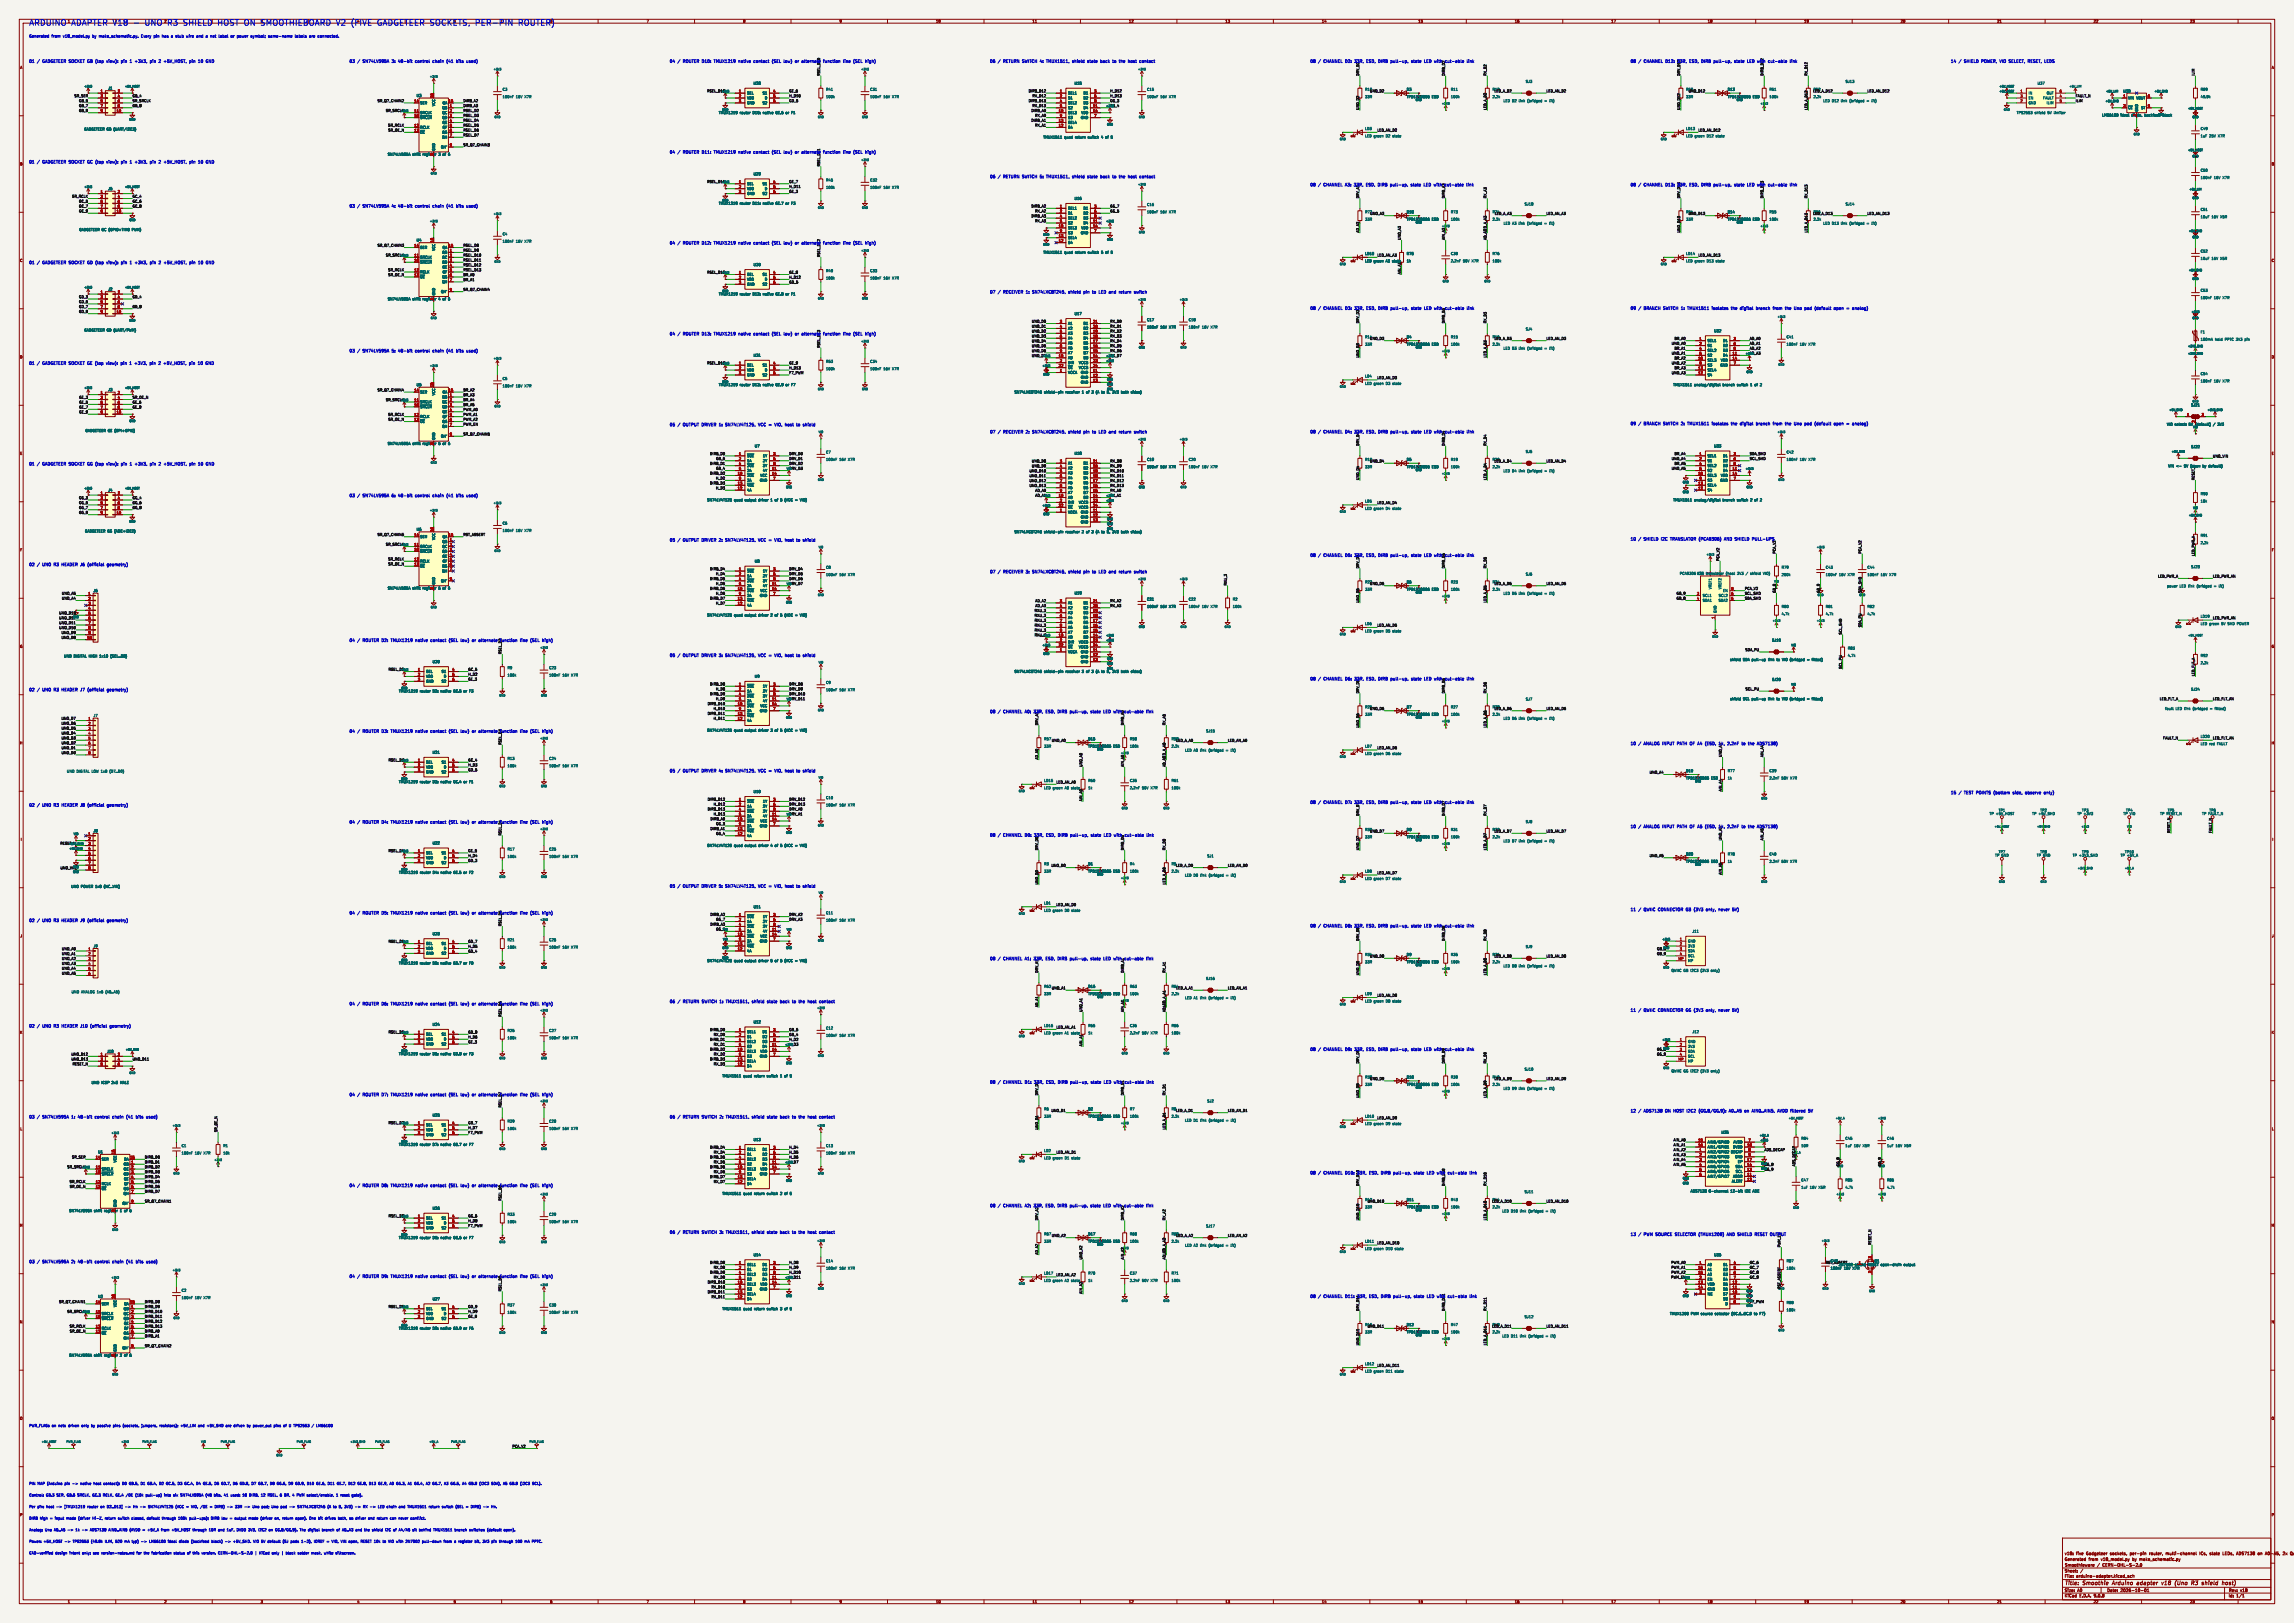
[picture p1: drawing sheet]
<svg xmlns="http://www.w3.org/2000/svg" width="1189mm" height="841mm" viewBox="0 0 1189 841" stroke-linecap="round" stroke-linejoin="round" font-family="sans-serif">
<defs><g id="words">
<g font-size="4.2" fill="#0000c2">
<text x="15" y="13">ARDUINO ADAPTER V18</text>
<text x="74" y="13">UNO R3 SHIELD HOST ON SMOOTHIEBOARD V2 (FIVE GADGETEER SOCKETS, PER-PIN</text>
<text x="266" y="13">ROUTER)</text>
</g>
<g font-size="2.8" fill="#840000">
<text x="1070" y="822">Title:</text>
<text x="1080" y="822">Smoothie</text>
<text x="1096" y="822">Arduino</text>
<text x="1109" y="822">adapter</text>
<text x="1123" y="822">v18</text>
<text x="1131" y="822">(Uno</text>
<text x="1140" y="822">R3</text>
<text x="1146" y="822">shield</text>
<text x="1157" y="822">host)</text>
</g>
<g font-size="2.1" fill="#0000c2">
<text x="15" y="33">01</text>
<text x="22" y="33">GADGETEER SOCKET GB (top</text>
<text x="56" y="33">view):</text>
<text x="64" y="33">pin</text>
<text x="68" y="33">1</text>
<text x="71" y="33">+3V3,</text>
<text x="79" y="33">pin</text>
<text x="84" y="33">2</text>
<text x="86" y="33">+5V_HOST,</text>
<text x="100" y="33">pin</text>
<text x="105" y="33">10</text>
<text x="109" y="33">GND</text>
<text x="181" y="33">03</text>
<text x="188" y="33">SN74LV595A</text>
<text x="203" y="33">3:</text>
<text x="207" y="33">48-bit</text>
<text x="216" y="33">control</text>
<text x="225" y="33">chain</text>
<text x="232" y="33">(41</text>
<text x="237" y="33">bits</text>
<text x="243" y="33">used)</text>
<text x="347" y="33">04</text>
<text x="354" y="33">ROUTER D10:</text>
<text x="370" y="33">TMUX1219</text>
<text x="383" y="33">native</text>
<text x="391" y="33">contact</text>
<text x="401" y="33">(SEL</text>
<text x="407" y="33">low)</text>
<text x="413" y="33">or</text>
<text x="417" y="33">alternate</text>
<text x="428" y="33">function</text>
<text x="439" y="33">line</text>
<text x="444" y="33">(SEL</text>
<text x="450" y="33">high)</text>
<text x="513" y="33">06</text>
<text x="520" y="33">RETURN SWITCH 4:</text>
<text x="543" y="33">TMUX1511,</text>
<text x="556" y="33">shield</text>
<text x="564" y="33">state</text>
<text x="571" y="33">back</text>
<text x="578" y="33">to</text>
<text x="581" y="33">the</text>
<text x="586" y="33">host</text>
<text x="592" y="33">contact</text>
<text x="679" y="33">08</text>
<text x="686" y="33">CHANNEL D2:</text>
<text x="702" y="33">33R,</text>
<text x="709" y="33">ESD, DIRB</text>
<text x="722" y="33">pull-up,</text>
<text x="732" y="33">state</text>
<text x="739" y="33">LED with</text>
<text x="750" y="33">cut-able</text>
<text x="762" y="33">link</text>
<text x="845" y="33">08</text>
<text x="852" y="33">CHANNEL D12:</text>
<text x="870" y="33">33R,</text>
<text x="876" y="33">ESD, DIRB</text>
<text x="889" y="33">pull-up,</text>
<text x="900" y="33">state</text>
<text x="907" y="33">LED with</text>
<text x="918" y="33">cut-able</text>
<text x="929" y="33">link</text>
<text x="1011" y="33">14</text>
<text x="1018" y="33">SHIELD</text>
<text x="1027" y="33">POWER, VIO SELECT, RESET, LEDS</text>
<text x="347" y="80">04</text>
<text x="354" y="80">ROUTER D11:</text>
<text x="370" y="80">TMUX1219</text>
<text x="383" y="80">native</text>
<text x="391" y="80">contact</text>
<text x="401" y="80">(SEL</text>
<text x="407" y="80">low)</text>
<text x="413" y="80">or</text>
<text x="417" y="80">alternate</text>
<text x="428" y="80">function</text>
<text x="439" y="80">line</text>
<text x="444" y="80">(SEL</text>
<text x="450" y="80">high)</text>
<text x="15" y="85">01</text>
<text x="22" y="85">GADGETEER SOCKET GC (top</text>
<text x="56" y="85">view):</text>
<text x="64" y="85">pin</text>
<text x="68" y="85">1</text>
<text x="71" y="85">+3V3,</text>
<text x="79" y="85">pin</text>
<text x="84" y="85">2</text>
<text x="86" y="85">+5V_HOST,</text>
<text x="100" y="85">pin</text>
<text x="105" y="85">10</text>
<text x="109" y="85">GND</text>
<text x="513" y="93">06</text>
<text x="520" y="93">RETURN SWITCH 5:</text>
<text x="543" y="93">TMUX1511,</text>
<text x="556" y="93">shield</text>
<text x="564" y="93">state</text>
<text x="571" y="93">back</text>
<text x="578" y="93">to</text>
<text x="581" y="93">the</text>
<text x="586" y="93">host</text>
<text x="592" y="93">contact</text>
<text x="679" y="97">08</text>
<text x="686" y="97">CHANNEL A3:</text>
<text x="702" y="97">33R,</text>
<text x="709" y="97">ESD, DIRB</text>
<text x="721" y="97">pull-up,</text>
<text x="732" y="97">state</text>
<text x="739" y="97">LED with</text>
<text x="750" y="97">cut-able</text>
<text x="762" y="97">link</text>
<text x="845" y="97">08</text>
<text x="852" y="97">CHANNEL D13:</text>
<text x="870" y="97">33R,</text>
<text x="876" y="97">ESD, DIRB</text>
<text x="889" y="97">pull-up,</text>
<text x="900" y="97">state</text>
<text x="907" y="97">LED with</text>
<text x="918" y="97">cut-able</text>
<text x="929" y="97">link</text>
<text x="181" y="108">03</text>
<text x="188" y="108">SN74LV595A</text>
<text x="203" y="108">4:</text>
<text x="207" y="108">48-bit</text>
<text x="216" y="108">control</text>
<text x="225" y="108">chain</text>
<text x="232" y="108">(41</text>
<text x="237" y="108">bits</text>
<text x="243" y="108">used)</text>
<text x="347" y="127">04</text>
<text x="354" y="127">ROUTER D12:</text>
<text x="370" y="127">TMUX1219</text>
<text x="383" y="127">native</text>
<text x="391" y="127">contact</text>
<text x="401" y="127">(SEL</text>
<text x="407" y="127">low)</text>
<text x="413" y="127">or</text>
<text x="417" y="127">alternate</text>
<text x="428" y="127">function</text>
<text x="439" y="127">line</text>
<text x="444" y="127">(SEL</text>
<text x="450" y="127">high)</text>
<text x="15" y="137">01</text>
<text x="22" y="137">GADGETEER SOCKET GD (top</text>
<text x="56" y="137">view):</text>
<text x="64" y="137">pin</text>
<text x="68" y="137">1</text>
<text x="71" y="137">+3V3,</text>
<text x="79" y="137">pin</text>
<text x="84" y="137">2</text>
<text x="86" y="137">+5V_HOST,</text>
<text x="100" y="137">pin</text>
<text x="105" y="137">10</text>
<text x="109" y="137">GND</text>
<text x="513" y="152">07</text>
<text x="520" y="152">RECEIVER 1:</text>
<text x="535" y="152">SN74LXC8T245,</text>
<text x="554" y="152">shield</text>
<text x="562" y="152">pin</text>
<text x="567" y="152">to</text>
<text x="570" y="152">LED and</text>
<text x="581" y="152">return</text>
<text x="589" y="152">switch</text>
<text x="679" y="161">08</text>
<text x="686" y="161">CHANNEL D3:</text>
<text x="702" y="161">33R,</text>
<text x="709" y="161">ESD, DIRB</text>
<text x="722" y="161">pull-up,</text>
<text x="732" y="161">state</text>
<text x="739" y="161">LED with</text>
<text x="750" y="161">cut-able</text>
<text x="762" y="161">link</text>
<text x="845" y="161">09</text>
<text x="852" y="161">BRANCH SWITCH 1:</text>
<text x="875" y="161">TMUX1511</text>
<text x="888" y="161">isolates</text>
<text x="898" y="161">the</text>
<text x="903" y="161">digital</text>
<text x="911" y="161">branch</text>
<text x="920" y="161">from</text>
<text x="927" y="161">the</text>
<text x="931" y="161">Uno</text>
<text x="937" y="161">pad</text>
<text x="942" y="161">(default</text>
<text x="953" y="161">open</text>
<text x="959" y="161">=</text>
<text x="962" y="161">analog)</text>
<text x="347" y="174">04</text>
<text x="354" y="174">ROUTER D13:</text>
<text x="370" y="174">TMUX1219</text>
<text x="383" y="174">native</text>
<text x="391" y="174">contact</text>
<text x="401" y="174">(SEL</text>
<text x="407" y="174">low)</text>
<text x="413" y="174">or</text>
<text x="417" y="174">alternate</text>
<text x="428" y="174">function</text>
<text x="439" y="174">line</text>
<text x="444" y="174">(SEL</text>
<text x="450" y="174">high)</text>
<text x="181" y="183">03</text>
<text x="188" y="183">SN74LV595A</text>
<text x="203" y="183">5:</text>
<text x="207" y="183">48-bit</text>
<text x="216" y="183">control</text>
<text x="225" y="183">chain</text>
<text x="232" y="183">(41</text>
<text x="237" y="183">bits</text>
<text x="243" y="183">used)</text>
<text x="15" y="189">01</text>
<text x="22" y="189">GADGETEER SOCKET GE (top</text>
<text x="56" y="189">view):</text>
<text x="63" y="189">pin</text>
<text x="68" y="189">1</text>
<text x="71" y="189">+3V3,</text>
<text x="79" y="189">pin</text>
<text x="84" y="189">2</text>
<text x="86" y="189">+5V_HOST,</text>
<text x="100" y="189">pin</text>
<text x="104" y="189">10</text>
<text x="109" y="189">GND</text>
<text x="347" y="221">05</text>
<text x="354" y="221">OUTPUT DRIVER 1:</text>
<text x="376" y="221">SN74LV4T125,</text>
<text x="394" y="221">VCC =</text>
<text x="402" y="221">VIO, host</text>
<text x="414" y="221">to</text>
<text x="418" y="221">shield</text>
<text x="845" y="221">09</text>
<text x="852" y="221">BRANCH SWITCH 2:</text>
<text x="875" y="221">TMUX1511</text>
<text x="888" y="221">isolates</text>
<text x="898" y="221">the</text>
<text x="903" y="221">digital</text>
<text x="911" y="221">branch</text>
<text x="920" y="221">from</text>
<text x="927" y="221">the</text>
<text x="931" y="221">Uno</text>
<text x="937" y="221">pad</text>
<text x="942" y="221">(default</text>
<text x="953" y="221">open</text>
<text x="959" y="221">=</text>
<text x="962" y="221">analog)</text>
<text x="513" y="225">07</text>
<text x="520" y="225">RECEIVER 2:</text>
<text x="535" y="225">SN74LXC8T245,</text>
<text x="554" y="225">shield</text>
<text x="562" y="225">pin</text>
<text x="567" y="225">to</text>
<text x="570" y="225">LED and</text>
<text x="581" y="225">return</text>
<text x="589" y="225">switch</text>
<text x="679" y="225">08</text>
<text x="686" y="225">CHANNEL D4:</text>
<text x="702" y="225">33R,</text>
<text x="709" y="225">ESD, DIRB</text>
<text x="722" y="225">pull-up,</text>
<text x="732" y="225">state</text>
<text x="739" y="225">LED with</text>
<text x="750" y="225">cut-able</text>
<text x="762" y="225">link</text>
<text x="15" y="241">01</text>
<text x="22" y="241">GADGETEER SOCKET GG (top</text>
<text x="56" y="241">view):</text>
<text x="64" y="241">pin</text>
<text x="68" y="241">1</text>
<text x="71" y="241">+3V3,</text>
<text x="79" y="241">pin</text>
<text x="84" y="241">2</text>
<text x="86" y="241">+5V_HOST,</text>
<text x="100" y="241">pin</text>
<text x="105" y="241">10</text>
<text x="109" y="241">GND</text>
<text x="181" y="258">03</text>
<text x="188" y="258">SN74LV595A</text>
<text x="203" y="258">6:</text>
<text x="207" y="258">48-bit</text>
<text x="216" y="258">control</text>
<text x="225" y="258">chain</text>
<text x="232" y="258">(41</text>
<text x="237" y="258">bits</text>
<text x="243" y="258">used)</text>
<text x="347" y="281">05</text>
<text x="354" y="281">OUTPUT DRIVER 2:</text>
<text x="376" y="281">SN74LV4T125,</text>
<text x="394" y="281">VCC =</text>
<text x="402" y="281">VIO, host</text>
<text x="414" y="281">to</text>
<text x="418" y="281">shield</text>
<text x="845" y="280">10</text>
<text x="852" y="280">SHIELD</text>
<text x="861" y="280">I2C</text>
<text x="866" y="280">TRANSLATOR (PCA9306)</text>
<text x="894" y="280">AND SHIELD</text>
<text x="909" y="280">PULL-UPS</text>
<text x="15" y="294">02</text>
<text x="22" y="294">UNO R3</text>
<text x="32" y="294">HEADER J6</text>
<text x="46" y="294">(official</text>
<text x="56" y="294">geometry)</text>
<text x="679" y="289">08</text>
<text x="686" y="289">CHANNEL D5:</text>
<text x="702" y="289">33R,</text>
<text x="709" y="289">ESD, DIRB</text>
<text x="722" y="289">pull-up,</text>
<text x="732" y="289">state</text>
<text x="739" y="289">LED with</text>
<text x="750" y="289">cut-able</text>
<text x="762" y="289">link</text>
<text x="513" y="297">07</text>
<text x="520" y="297">RECEIVER 3:</text>
<text x="535" y="297">SN74LXC8T245,</text>
<text x="554" y="297">shield</text>
<text x="562" y="297">pin</text>
<text x="567" y="297">to</text>
<text x="570" y="297">LED and</text>
<text x="581" y="297">return</text>
<text x="589" y="297">switch</text>
<text x="181" y="333">04</text>
<text x="188" y="333">ROUTER D2:</text>
<text x="203" y="333">TMUX1219</text>
<text x="216" y="333">native</text>
<text x="224" y="333">contact</text>
<text x="233" y="333">(SEL</text>
<text x="240" y="333">low)</text>
<text x="246" y="333">or</text>
<text x="249" y="333">alternate</text>
<text x="261" y="333">function</text>
<text x="271" y="333">line</text>
<text x="277" y="333">(SEL</text>
<text x="283" y="333">high)</text>
<text x="347" y="341">05</text>
<text x="354" y="341">OUTPUT DRIVER 3:</text>
<text x="376" y="341">SN74LV4T125,</text>
<text x="394" y="341">VCC =</text>
<text x="402" y="341">VIO, host</text>
<text x="414" y="341">to</text>
<text x="418" y="341">shield</text>
<text x="679" y="353">08</text>
<text x="686" y="353">CHANNEL D6:</text>
<text x="702" y="353">33R,</text>
<text x="709" y="353">ESD, DIRB</text>
<text x="722" y="353">pull-up,</text>
<text x="732" y="353">state</text>
<text x="739" y="353">LED with</text>
<text x="750" y="353">cut-able</text>
<text x="762" y="353">link</text>
<text x="15" y="358">02</text>
<text x="22" y="358">UNO R3</text>
<text x="32" y="358">HEADER J7</text>
<text x="46" y="358">(official</text>
<text x="56" y="358">geometry)</text>
<text x="513" y="370">08</text>
<text x="520" y="370">CHANNEL A0:</text>
<text x="536" y="370">33R,</text>
<text x="543" y="370">ESD, DIRB</text>
<text x="555" y="370">pull-up,</text>
<text x="566" y="370">state</text>
<text x="573" y="370">LED with</text>
<text x="584" y="370">cut-able</text>
<text x="596" y="370">link</text>
<text x="181" y="380">04</text>
<text x="188" y="380">ROUTER D3:</text>
<text x="203" y="380">TMUX1219</text>
<text x="216" y="380">native</text>
<text x="224" y="380">contact</text>
<text x="233" y="380">(SEL</text>
<text x="240" y="380">low)</text>
<text x="246" y="380">or</text>
<text x="249" y="380">alternate</text>
<text x="261" y="380">function</text>
<text x="271" y="380">line</text>
<text x="277" y="380">(SEL</text>
<text x="283" y="380">high)</text>
<text x="845" y="386">10</text>
<text x="852" y="386">ANALOG INPUT</text>
<text x="870" y="386">PATH OF A4 (ESD,</text>
<text x="892" y="386">1k,</text>
<text x="896" y="386">2.2nF</text>
<text x="904" y="386">to</text>
<text x="908" y="386">the</text>
<text x="912" y="386">ADS7138)</text>
<text x="347" y="400">05</text>
<text x="354" y="400">OUTPUT DRIVER 4:</text>
<text x="376" y="400">SN74LV4T125,</text>
<text x="394" y="400">VCC =</text>
<text x="402" y="400">VIO, host</text>
<text x="414" y="400">to</text>
<text x="418" y="400">shield</text>
<text x="1011" y="412">15</text>
<text x="1018" y="412">TEST POINTS (bottom</text>
<text x="1044" y="412">side,</text>
<text x="1050" y="412">observe</text>
<text x="1060" y="412">only)</text>
<text x="15" y="418">02</text>
<text x="22" y="418">UNO R3</text>
<text x="32" y="418">HEADER J8</text>
<text x="46" y="418">(official</text>
<text x="56" y="418">geometry)</text>
<text x="679" y="417">08</text>
<text x="686" y="417">CHANNEL D7:</text>
<text x="702" y="417">33R,</text>
<text x="709" y="417">ESD, DIRB</text>
<text x="722" y="417">pull-up,</text>
<text x="732" y="417">state</text>
<text x="739" y="417">LED with</text>
<text x="750" y="417">cut-able</text>
<text x="762" y="417">link</text>
<text x="181" y="427">04</text>
<text x="188" y="427">ROUTER D4:</text>
<text x="203" y="427">TMUX1219</text>
<text x="216" y="427">native</text>
<text x="224" y="427">contact</text>
<text x="233" y="427">(SEL</text>
<text x="240" y="427">low)</text>
<text x="246" y="427">or</text>
<text x="249" y="427">alternate</text>
<text x="261" y="427">function</text>
<text x="271" y="427">line</text>
<text x="277" y="427">(SEL</text>
<text x="283" y="427">high)</text>
<text x="845" y="429">10</text>
<text x="852" y="429">ANALOG INPUT</text>
<text x="870" y="429">PATH OF A5 (ESD,</text>
<text x="892" y="429">1k,</text>
<text x="896" y="429">2.2nF</text>
<text x="904" y="429">to</text>
<text x="908" y="429">the</text>
<text x="912" y="429">ADS7138)</text>
<text x="513" y="434">08</text>
<text x="520" y="434">CHANNEL D0:</text>
<text x="536" y="434">33R,</text>
<text x="543" y="434">ESD, DIRB</text>
<text x="556" y="434">pull-up,</text>
<text x="566" y="434">state</text>
<text x="573" y="434">LED with</text>
<text x="584" y="434">cut-able</text>
<text x="596" y="434">link</text>
<text x="347" y="460">05</text>
<text x="354" y="460">OUTPUT DRIVER 5:</text>
<text x="376" y="460">SN74LV4T125,</text>
<text x="394" y="460">VCC =</text>
<text x="402" y="460">VIO, host</text>
<text x="414" y="460">to</text>
<text x="418" y="460">shield</text>
<text x="845" y="472">11</text>
<text x="852" y="472">QWIIC CONNECTOR GB (3V3</text>
<text x="885" y="472">only,</text>
<text x="892" y="472">never</text>
<text x="899" y="472">5V)</text>
<text x="15" y="478">02</text>
<text x="22" y="478">UNO R3</text>
<text x="32" y="478">HEADER J9</text>
<text x="46" y="478">(official</text>
<text x="56" y="478">geometry)</text>
<text x="181" y="474">04</text>
<text x="188" y="474">ROUTER D5:</text>
<text x="203" y="474">TMUX1219</text>
<text x="216" y="474">native</text>
<text x="224" y="474">contact</text>
<text x="233" y="474">(SEL</text>
<text x="240" y="474">low)</text>
<text x="246" y="474">or</text>
<text x="249" y="474">alternate</text>
<text x="261" y="474">function</text>
<text x="271" y="474">line</text>
<text x="277" y="474">(SEL</text>
<text x="283" y="474">high)</text>
<text x="679" y="481">08</text>
<text x="686" y="481">CHANNEL D8:</text>
<text x="702" y="481">33R,</text>
<text x="709" y="481">ESD, DIRB</text>
<text x="722" y="481">pull-up,</text>
<text x="732" y="481">state</text>
<text x="739" y="481">LED with</text>
<text x="750" y="481">cut-able</text>
<text x="762" y="481">link</text>
<text x="513" y="498">08</text>
<text x="520" y="498">CHANNEL A1:</text>
<text x="536" y="498">33R,</text>
<text x="543" y="498">ESD, DIRB</text>
<text x="555" y="498">pull-up,</text>
<text x="566" y="498">state</text>
<text x="573" y="498">LED with</text>
<text x="584" y="498">cut-able</text>
<text x="596" y="498">link</text>
<text x="181" y="521">04</text>
<text x="188" y="521">ROUTER D6:</text>
<text x="203" y="521">TMUX1219</text>
<text x="216" y="521">native</text>
<text x="224" y="521">contact</text>
<text x="233" y="521">(SEL</text>
<text x="240" y="521">low)</text>
<text x="246" y="521">or</text>
<text x="249" y="521">alternate</text>
<text x="261" y="521">function</text>
<text x="271" y="521">line</text>
<text x="277" y="521">(SEL</text>
<text x="283" y="521">high)</text>
<text x="347" y="520">06</text>
<text x="354" y="520">RETURN SWITCH 1:</text>
<text x="377" y="520">TMUX1511,</text>
<text x="390" y="520">shield</text>
<text x="398" y="520">state</text>
<text x="405" y="520">back</text>
<text x="412" y="520">to</text>
<text x="415" y="520">the</text>
<text x="420" y="520">host</text>
<text x="426" y="520">contact</text>
<text x="845" y="524">11</text>
<text x="852" y="524">QWIIC CONNECTOR GG (3V3</text>
<text x="885" y="524">only,</text>
<text x="892" y="524">never</text>
<text x="899" y="524">5V)</text>
<text x="15" y="533">02</text>
<text x="22" y="533">UNO R3</text>
<text x="32" y="533">HEADER J10</text>
<text x="47" y="533">(official</text>
<text x="58" y="533">geometry)</text>
<text x="679" y="545">08</text>
<text x="686" y="545">CHANNEL D9:</text>
<text x="702" y="545">33R,</text>
<text x="709" y="545">ESD, DIRB</text>
<text x="722" y="545">pull-up,</text>
<text x="732" y="545">state</text>
<text x="739" y="545">LED with</text>
<text x="750" y="545">cut-able</text>
<text x="762" y="545">link</text>
<text x="513" y="562">08</text>
<text x="520" y="562">CHANNEL D1:</text>
<text x="536" y="562">33R,</text>
<text x="543" y="562">ESD, DIRB</text>
<text x="556" y="562">pull-up,</text>
<text x="566" y="562">state</text>
<text x="573" y="562">LED with</text>
<text x="584" y="562">cut-able</text>
<text x="596" y="562">link</text>
<text x="181" y="568">04</text>
<text x="188" y="568">ROUTER D7:</text>
<text x="203" y="568">TMUX1219</text>
<text x="216" y="568">native</text>
<text x="224" y="568">contact</text>
<text x="233" y="568">(SEL</text>
<text x="240" y="568">low)</text>
<text x="246" y="568">or</text>
<text x="249" y="568">alternate</text>
<text x="261" y="568">function</text>
<text x="271" y="568">line</text>
<text x="277" y="568">(SEL</text>
<text x="283" y="568">high)</text>
<text x="15" y="580">03</text>
<text x="22" y="580">SN74LV595A</text>
<text x="37" y="580">1:</text>
<text x="41" y="580">48-bit</text>
<text x="50" y="580">control</text>
<text x="59" y="580">chain</text>
<text x="66" y="580">(41</text>
<text x="71" y="580">bits</text>
<text x="77" y="580">used)</text>
<text x="347" y="580">06</text>
<text x="354" y="580">RETURN SWITCH 2:</text>
<text x="377" y="580">TMUX1511,</text>
<text x="390" y="580">shield</text>
<text x="398" y="580">state</text>
<text x="405" y="580">back</text>
<text x="412" y="580">to</text>
<text x="415" y="580">the</text>
<text x="420" y="580">host</text>
<text x="426" y="580">contact</text>
<text x="845" y="577">12</text>
<text x="852" y="577">ADS7138</text>
<text x="863" y="577">ON HOST I2C2</text>
<text x="881" y="577">(GG.8/GG.9):</text>
<text x="897" y="577">A0..A5</text>
<text x="905" y="577">on</text>
<text x="909" y="577">AIN0..AIN5,</text>
<text x="923" y="577">AVDD filtered</text>
<text x="939" y="577">5V</text>
<text x="679" y="609">08</text>
<text x="686" y="609">CHANNEL D10:</text>
<text x="704" y="609">33R,</text>
<text x="710" y="609">ESD, DIRB</text>
<text x="723" y="609">pull-up,</text>
<text x="734" y="609">state</text>
<text x="741" y="609">LED with</text>
<text x="752" y="609">cut-able</text>
<text x="763" y="609">link</text>
<text x="181" y="615">04</text>
<text x="188" y="615">ROUTER D8:</text>
<text x="203" y="615">TMUX1219</text>
<text x="216" y="615">native</text>
<text x="224" y="615">contact</text>
<text x="233" y="615">(SEL</text>
<text x="240" y="615">low)</text>
<text x="246" y="615">or</text>
<text x="249" y="615">alternate</text>
<text x="261" y="615">function</text>
<text x="271" y="615">line</text>
<text x="277" y="615">(SEL</text>
<text x="283" y="615">high)</text>
<text x="513" y="626">08</text>
<text x="520" y="626">CHANNEL A2:</text>
<text x="536" y="626">33R,</text>
<text x="543" y="626">ESD, DIRB</text>
<text x="555" y="626">pull-up,</text>
<text x="566" y="626">state</text>
<text x="573" y="626">LED with</text>
<text x="584" y="626">cut-able</text>
<text x="596" y="626">link</text>
<text x="347" y="640">06</text>
<text x="354" y="640">RETURN SWITCH 3:</text>
<text x="377" y="640">TMUX1511,</text>
<text x="390" y="640">shield</text>
<text x="398" y="640">state</text>
<text x="405" y="640">back</text>
<text x="412" y="640">to</text>
<text x="415" y="640">the</text>
<text x="420" y="640">host</text>
<text x="426" y="640">contact</text>
<text x="845" y="641">13</text>
<text x="852" y="641">PWM SOURCE SELECTOR (TMUX1208)</text>
<text x="896" y="641">AND SHIELD</text>
<text x="910" y="641">RESET OUTPUT</text>
<text x="15" y="655">03</text>
<text x="22" y="655">SN74LV595A</text>
<text x="37" y="655">2:</text>
<text x="41" y="655">48-bit</text>
<text x="50" y="655">control</text>
<text x="59" y="655">chain</text>
<text x="66" y="655">(41</text>
<text x="71" y="655">bits</text>
<text x="77" y="655">used)</text>
<text x="181" y="662">04</text>
<text x="188" y="662">ROUTER D9:</text>
<text x="203" y="662">TMUX1219</text>
<text x="216" y="662">native</text>
<text x="224" y="662">contact</text>
<text x="233" y="662">(SEL</text>
<text x="240" y="662">low)</text>
<text x="246" y="662">or</text>
<text x="249" y="662">alternate</text>
<text x="261" y="662">function</text>
<text x="271" y="662">line</text>
<text x="277" y="662">(SEL</text>
<text x="283" y="662">high)</text>
<text x="679" y="673">08</text>
<text x="686" y="673">CHANNEL D11:</text>
<text x="704" y="673">33R,</text>
<text x="710" y="673">ESD, DIRB</text>
<text x="723" y="673">pull-up,</text>
<text x="734" y="673">state</text>
<text x="741" y="673">LED with</text>
<text x="752" y="673">cut-able</text>
<text x="763" y="673">link</text>
</g>
<g font-size="2.1" fill="#840000">
<text x="1070" y="809">Generated</text>
<text x="1070" y="806">v18:</text>
<text x="1076" y="806">five</text>
<text x="1081" y="806">Gadgeteer</text>
<text x="1083" y="809">from</text>
<text x="1089" y="809">v18_model.py</text>
<text x="1094" y="806">sockets,</text>
<text x="1104" y="806">per-pin</text>
<text x="1105" y="809">by</text>
<text x="1109" y="809">make_schematic.py</text>
<text x="1114" y="806">router,</text>
<text x="1123" y="806">multi-channel</text>
<text x="1141" y="806">ICs,</text>
<text x="1146" y="806">state</text>
<text x="1153" y="806">LEDs,</text>
<text x="1160" y="806">ADS7138</text>
<text x="1172" y="806">on</text>
<text x="1176" y="806">A0-A5,</text>
<text x="1185" y="806">2x</text>
<text x="1189" y="806">Q</text>
<text x="1070" y="815">Sheet:</text>
<text x="1070" y="812">Smoothieware</text>
<text x="1087" y="812">/</text>
<text x="1091" y="812">CERN-OHL-S-2.0</text>
<text x="1070" y="818">File:</text>
<text x="1076" y="818">arduino-adapter.kicad_sch</text>
<text x="1070" y="828">KiCad</text>
<text x="1070" y="825">Size:</text>
<text x="1077" y="825">A0</text>
<text x="1078" y="828">E.D.A.</text>
<text x="1085" y="828">9.0.8</text>
<text x="1092" y="825">Date:</text>
<text x="1099" y="825">2026-10-01</text>
<text x="1155" y="825">Rev:</text>
<text x="1155" y="828">Id:</text>
<text x="1159" y="828">1/1</text>
<text x="1161" y="825">v18</text>
</g>
<g font-size="1.9" fill="#0000c2">
<text x="15" y="20">Generated</text>
<text x="27" y="20">from</text>
<text x="33" y="20">v18_model.py</text>
<text x="48" y="20">by</text>
<text x="52" y="20">make_schematic.py.</text>
<text x="74" y="20">Every</text>
<text x="80" y="20">pin</text>
<text x="85" y="20">has</text>
<text x="90" y="20">a</text>
<text x="92" y="20">stub</text>
<text x="98" y="20">wire</text>
<text x="103" y="20">and</text>
<text x="109" y="20">a</text>
<text x="111" y="20">net</text>
<text x="116" y="20">label</text>
<text x="122" y="20">or</text>
<text x="125" y="20">power</text>
<text x="133" y="20">symbol;</text>
<text x="142" y="20">same-name</text>
<text x="156" y="20">labels</text>
<text x="164" y="20">are</text>
<text x="168" y="20">connected.</text>
</g>
<g font-size="1.8" fill="#840000">
<text x="35" y="12">1</text>
<text x="85" y="12">2</text>
<text x="185" y="12">4</text>
<text x="335" y="12">7</text>
<text x="385" y="12">8</text>
<text x="435" y="12">9</text>
<text x="485" y="12">10</text>
<text x="535" y="12">11</text>
<text x="585" y="12">12</text>
<text x="635" y="12">13</text>
<text x="685" y="12">14</text>
<text x="735" y="12">15</text>
<text x="785" y="12">16</text>
<text x="835" y="12">17</text>
<text x="885" y="12">18</text>
<text x="935" y="12">19</text>
<text x="985" y="12">20</text>
<text x="1035" y="12">21</text>
<text x="1085" y="12">22</text>
<text x="1135" y="12">23</text>
<text x="10" y="36">A</text>
<text x="1177" y="36">A</text>
<text x="10" y="86">B</text>
<text x="1177" y="86">B</text>
<text x="10" y="136">C</text>
<text x="1177" y="136">C</text>
<text x="726" y="142" transform="rotate(-90 726 142)">AIN_A3</text>
<text x="10" y="186">D</text>
<text x="1177" y="186">D</text>
<text x="10" y="236">E</text>
<text x="1177" y="236">E</text>
<text x="10" y="286">F</text>
<text x="1177" y="286">F</text>
<text x="10" y="336">G</text>
<text x="1177" y="336">G</text>
<text x="10" y="386">H</text>
<text x="1177" y="386">H</text>
<text x="11" y="436">I</text>
<text x="1178" y="436">I</text>
<text x="10" y="486">J</text>
<text x="1177" y="486">J</text>
<text x="10" y="536">K</text>
<text x="1177" y="536">K</text>
<text x="10" y="586">L</text>
<text x="1177" y="586">L</text>
<text x="10" y="636">M</text>
<text x="1177" y="636">M</text>
<text x="961" y="656">shield</text>
<text x="10" y="686">N</text>
<text x="1177" y="686">N</text>
<text x="10" y="736">O</text>
<text x="1177" y="736">O</text>
<text x="10" y="786">P</text>
<text x="1177" y="786">P</text>
<text x="35" y="831">1</text>
<text x="85" y="831">2</text>
<text x="135" y="831">3</text>
<text x="185" y="831">4</text>
<text x="235" y="831">5</text>
<text x="285" y="831">6</text>
<text x="335" y="831">7</text>
<text x="385" y="831">8</text>
<text x="435" y="831">9</text>
<text x="485" y="831">10</text>
<text x="535" y="831">11</text>
<text x="585" y="831">12</text>
<text x="635" y="831">13</text>
<text x="685" y="831">14</text>
<text x="735" y="831">15</text>
<text x="785" y="831">16</text>
<text x="835" y="831">17</text>
<text x="885" y="831">18</text>
<text x="935" y="831">19</text>
<text x="985" y="831">20</text>
<text x="1035" y="831">21</text>
<text x="1085" y="831">22</text>
<text x="1135" y="831">23</text>
</g>
<g font-size="1.8" fill="#0000c2">
<text x="135" y="12">3</text>
<text x="235" y="12">5</text>
<text x="285" y="12">6</text>
<text x="749" y="39" transform="rotate(-90 749 39)">DIRB_D2</text>
<text x="914" y="39" transform="rotate(-90 914 39)">DIRB_D12</text>
<text x="749" y="103" transform="rotate(-90 749 103)">DIRB_A3</text>
<text x="914" y="103" transform="rotate(-90 914 103)">DIRB_D13</text>
<text x="749" y="168" transform="rotate(-90 749 168)">DIRB_D3</text>
<text x="749" y="231" transform="rotate(-90 749 231)">DIRB_D4</text>
<text x="920" y="287" transform="rotate(-90 920 287)">PCA_V2</text>
<text x="749" y="295" transform="rotate(-90 749 295)">DIRB_D5</text>
<text x="260" y="339" transform="rotate(-90 260 339)">RSEL_D2</text>
<text x="749" y="359" transform="rotate(-90 749 359)">DIRB_D6</text>
<text x="583" y="376" transform="rotate(-90 583 376)">DIRB_A0</text>
<text x="260" y="386" transform="rotate(-90 260 386)">RSEL_D3</text>
<text x="892" y="392" transform="rotate(-90 892 392)">UNO_A4</text>
<text x="914" y="392" transform="rotate(-90 914 392)">AIN_A4</text>
<text x="749" y="423" transform="rotate(-90 749 423)">DIRB_D7</text>
<text x="260" y="433" transform="rotate(-90 260 433)">RSEL_D4</text>
<text x="892" y="436" transform="rotate(-90 892 436)">UNO_A5</text>
<text x="914" y="436" transform="rotate(-90 914 436)">AIN_A5</text>
<text x="583" y="441" transform="rotate(-90 583 441)">DIRB_D0</text>
<text x="260" y="480" transform="rotate(-90 260 480)">RSEL_D5</text>
<text x="749" y="488" transform="rotate(-90 749 488)">DIRB_D8</text>
<text x="583" y="504" transform="rotate(-90 583 504)">DIRB_A1</text>
<text x="260" y="527" transform="rotate(-90 260 527)">RSEL_D6</text>
<text x="749" y="551" transform="rotate(-90 749 551)">DIRB_D9</text>
<text x="583" y="568" transform="rotate(-90 583 568)">DIRB_D1</text>
<text x="260" y="574" transform="rotate(-90 260 574)">RSEL_D7</text>
<text x="749" y="615" transform="rotate(-90 749 615)">DIRB_D10</text>
<text x="260" y="622" transform="rotate(-90 260 622)">RSEL_D8</text>
<text x="583" y="632" transform="rotate(-90 583 632)">DIRB_A2</text>
<text x="923" y="646" transform="rotate(-90 923 646)">PWM_EN</text>
<text x="260" y="669" transform="rotate(-90 260 669)">RSEL_D9</text>
<text x="749" y="679" transform="rotate(-90 749 679)">DIRB_D11</text>
<text x="15" y="740">PWR_FLAGs on</text>
<text x="30" y="740">nets</text>
<text x="36" y="740">driven</text>
<text x="43" y="740">only</text>
<text x="48" y="740">by</text>
<text x="51" y="740">passive</text>
<text x="60" y="740">pins</text>
<text x="65" y="740">(sockets,</text>
<text x="75" y="740">jumpers,</text>
<text x="84" y="740">resistors);</text>
<text x="95" y="740">+5V_LIM</text>
<text x="105" y="740">and</text>
<text x="109" y="740">+5V_SHD</text>
<text x="120" y="740">are</text>
<text x="124" y="740">driven</text>
<text x="131" y="740">by</text>
<text x="134" y="740">power_out</text>
<text x="145" y="740">pins</text>
<text x="150" y="740">of</text>
<text x="153" y="740">U TPS2553</text>
<text x="166" y="740">/</text>
<text x="168" y="740">LM66100</text>
<text x="15" y="770">PIN</text>
<text x="19" y="770">MAP (Arduino</text>
<text x="34" y="770">pin</text>
<text x="42" y="770">native</text>
<text x="49" y="770">host</text>
<text x="55" y="770">contact):</text>
<text x="65" y="770">D0</text>
<text x="68" y="770">GB.5,</text>
<text x="75" y="770">D1</text>
<text x="78" y="770">GB.4,</text>
<text x="85" y="770">D2</text>
<text x="88" y="770">GC.5,</text>
<text x="95" y="770">D3</text>
<text x="98" y="770">GC.4,</text>
<text x="105" y="770">D4</text>
<text x="108" y="770">GE.5,</text>
<text x="115" y="770">D5</text>
<text x="118" y="770">GD.7,</text>
<text x="124" y="770">D6</text>
<text x="128" y="770">GD.8,</text>
<text x="134" y="770">D7</text>
<text x="138" y="770">GB.7,</text>
<text x="144" y="770">D8</text>
<text x="148" y="770">GG.6,</text>
<text x="154" y="770">D9</text>
<text x="158" y="770">GD.9,</text>
<text x="164" y="770">D10</text>
<text x="169" y="770">GE.6,</text>
<text x="176" y="770">D11</text>
<text x="181" y="770">GE.7,</text>
<text x="187" y="770">D12</text>
<text x="192" y="770">GE.8,</text>
<text x="198" y="770">D13</text>
<text x="203" y="770">GE.9,</text>
<text x="209" y="770">A0</text>
<text x="212" y="770">GG.3,</text>
<text x="219" y="770">A1</text>
<text x="222" y="770">GG.4,</text>
<text x="228" y="770">A2</text>
<text x="232" y="770">GG.7,</text>
<text x="238" y="770">A3</text>
<text x="242" y="770">GG.5,</text>
<text x="248" y="770">A4</text>
<text x="252" y="770">GB.8</text>
<text x="257" y="770">(I2C3</text>
<text x="264" y="770">SDA),</text>
<text x="270" y="770">A5</text>
<text x="274" y="770">GB.9</text>
<text x="279" y="770">(I2C3</text>
<text x="15" y="776">Control:</text>
<text x="24" y="776">GB.3</text>
<text x="30" y="776">SER,</text>
<text x="35" y="776">GB.6</text>
<text x="41" y="776">SRCLK,</text>
<text x="49" y="776">GC.3</text>
<text x="54" y="776">RCLK,</text>
<text x="61" y="776">GE.4</text>
<text x="67" y="776">/OE</text>
<text x="72" y="776">(10k</text>
<text x="77" y="776">pull-up)</text>
<text x="87" y="776">into</text>
<text x="92" y="776">six</text>
<text x="96" y="776">SN74LV595A</text>
<text x="109" y="776">(48</text>
<text x="114" y="776">bits,</text>
<text x="119" y="776">41</text>
<text x="123" y="776">used:</text>
<text x="129" y="776">18</text>
<text x="133" y="776">DIRB,</text>
<text x="139" y="776">12</text>
<text x="143" y="776">RSEL,</text>
<text x="149" y="776">6</text>
<text x="152" y="776">BR,</text>
<text x="156" y="776">4</text>
<text x="158" y="776">PWM select/enable,</text>
<text x="179" y="776">1</text>
<text x="182" y="776">reset</text>
<text x="188" y="776">gate).</text>
<text x="15" y="782">Per</text>
<text x="19" y="782">pin:</text>
<text x="24" y="782">host</text>
<text x="34" y="782">[TMUX1219</text>
<text x="46" y="782">router</text>
<text x="53" y="782">on</text>
<text x="57" y="782">D2..D13]</text>
<text x="66" y="782">-&gt;</text>
<text x="71" y="782">Hn</text>
<text x="74" y="782">-&gt;</text>
<text x="79" y="782">SN74LV4T125</text>
<text x="93" y="782">(VCC</text>
<text x="102" y="782">VIO,</text>
<text x="107" y="782">/OE</text>
<text x="112" y="782">=</text>
<text x="114" y="782">DIRB)</text>
<text x="121" y="782">-&gt;</text>
<text x="125" y="782">33R</text>
<text x="130" y="782">-&gt;</text>
<text x="135" y="782">Uno</text>
<text x="140" y="782">pad;</text>
<text x="145" y="782">Uno</text>
<text x="150" y="782">pad</text>
<text x="155" y="782">-&gt;</text>
<text x="159" y="782">SN74LXC8T245</text>
<text x="175" y="782">(A</text>
<text x="178" y="782">to</text>
<text x="181" y="782">B,</text>
<text x="184" y="782">3V3)</text>
<text x="194" y="782">RX -&gt;</text>
<text x="202" y="782">LED chain</text>
<text x="214" y="782">and</text>
<text x="218" y="782">TMUX1511</text>
<text x="230" y="782">return</text>
<text x="237" y="782">switch</text>
<text x="244" y="782">(SEL</text>
<text x="249" y="782">=</text>
<text x="252" y="782">DIRB)</text>
<text x="15" y="788">DIRB</text>
<text x="21" y="788">high</text>
<text x="26" y="788">=</text>
<text x="29" y="788">input</text>
<text x="35" y="788">mode</text>
<text x="41" y="788">(driver</text>
<text x="49" y="788">Hi-Z,</text>
<text x="56" y="788">return</text>
<text x="63" y="788">switch</text>
<text x="70" y="788">closed,</text>
<text x="78" y="788">default</text>
<text x="86" y="788">through</text>
<text x="95" y="788">100k</text>
<text x="100" y="788">pull-ups);</text>
<text x="112" y="788">DIRB</text>
<text x="118" y="788">low</text>
<text x="122" y="788">=</text>
<text x="125" y="788">output</text>
<text x="132" y="788">mode</text>
<text x="139" y="788">(driver</text>
<text x="146" y="788">on,</text>
<text x="150" y="788">return</text>
<text x="157" y="788">open).</text>
<text x="165" y="788">One</text>
<text x="169" y="788">bit</text>
<text x="173" y="788">drives</text>
<text x="180" y="788">both,</text>
<text x="186" y="788">so</text>
<text x="190" y="788">driver</text>
<text x="196" y="788">and</text>
<text x="201" y="788">return</text>
<text x="208" y="788">can</text>
<text x="213" y="788">never</text>
<text x="219" y="788">conflict.</text>
<text x="15" y="794">Analog:</text>
<text x="23" y="794">Uno</text>
<text x="28" y="794">A0..A5</text>
<text x="40" y="794">1k</text>
<text x="43" y="794">-&gt;</text>
<text x="48" y="794">ADS7138</text>
<text x="57" y="794">AIN0..AIN5</text>
<text x="69" y="794">(AVDD =</text>
<text x="78" y="794">+5V_A</text>
<text x="85" y="794">from</text>
<text x="91" y="794">+5V_HOST</text>
<text x="102" y="794">through</text>
<text x="111" y="794">10R</text>
<text x="116" y="794">and</text>
<text x="120" y="794">1uF,</text>
<text x="126" y="794">DVDD 3V3,</text>
<text x="137" y="794">I2C2</text>
<text x="143" y="794">on</text>
<text x="147" y="794">GG.8/GG.9).</text>
<text x="159" y="794">The</text>
<text x="164" y="794">digital</text>
<text x="171" y="794">branch</text>
<text x="179" y="794">of</text>
<text x="182" y="794">A0..A3</text>
<text x="189" y="794">and</text>
<text x="194" y="794">the</text>
<text x="198" y="794">shield</text>
<text x="205" y="794">I2C</text>
<text x="210" y="794">of</text>
<text x="213" y="794">A4/A5</text>
<text x="220" y="794">sit</text>
<text x="224" y="794">behind</text>
<text x="231" y="794">TMUX1511</text>
<text x="242" y="794">branch</text>
<text x="250" y="794">switches</text>
<text x="260" y="794">(default</text>
<text x="15" y="800">Power:</text>
<text x="23" y="800">+5V_HOST</text>
<text x="38" y="800">TPS2553</text>
<text x="48" y="800">(49.9k</text>
<text x="55" y="800">ILIM,</text>
<text x="61" y="800">520</text>
<text x="66" y="800">mA</text>
<text x="70" y="800">typ)</text>
<text x="75" y="800">-&gt;</text>
<text x="79" y="800">LM66100</text>
<text x="89" y="800">ideal</text>
<text x="95" y="800">diode</text>
<text x="101" y="800">(backfeed</text>
<text x="112" y="800">block)</text>
<text x="124" y="800">+5V_SHD.</text>
<text x="134" y="800">VIO 5V</text>
<text x="142" y="800">default</text>
<text x="150" y="800">(SJ</text>
<text x="155" y="800">pads</text>
<text x="160" y="800">1-2),</text>
<text x="167" y="800">IOREF =</text>
<text x="177" y="800">VIO,</text>
<text x="182" y="800">VIN open,</text>
<text x="192" y="800">RESET 10k</text>
<text x="204" y="800">to</text>
<text x="207" y="800">VIO with</text>
<text x="217" y="800">2N7002</text>
<text x="225" y="800">pull-down</text>
<text x="237" y="800">from</text>
<text x="242" y="800">a</text>
<text x="245" y="800">register</text>
<text x="253" y="800">bit,</text>
<text x="258" y="800">3V3</text>
<text x="262" y="800">pin</text>
<text x="267" y="800">through</text>
<text x="275" y="800">100</text>
<text x="280" y="800">mA</text>
<text x="15" y="806">CAD-verified</text>
<text x="29" y="806">design</text>
<text x="36" y="806">intent</text>
<text x="43" y="806">only;</text>
<text x="49" y="806">see</text>
<text x="53" y="806">version-notes.md</text>
<text x="72" y="806">for</text>
<text x="76" y="806">the</text>
<text x="80" y="806">fabrication</text>
<text x="92" y="806">status</text>
<text x="99" y="806">of</text>
<text x="102" y="806">this</text>
<text x="107" y="806">version.</text>
<text x="115" y="806">CERN-OHL-S-2.0</text>
<text x="135" y="806">|</text>
<text x="137" y="806">KiCad</text>
<text x="144" y="806">only</text>
<text x="149" y="806">|</text>
<text x="151" y="806">black</text>
<text x="158" y="806">solder</text>
<text x="165" y="806">mask,</text>
<text x="172" y="806">white</text>
<text x="178" y="806">silkscreen.</text>
</g>
<g font-size="1.8" fill="#0f0f0f">
<text x="425" y="39" transform="rotate(-90 425 39)">RSEL_D10</text>
<text x="705" y="39" transform="rotate(-90 705 39)">DRV_D2</text>
<text x="771" y="39" transform="rotate(-90 771 39)">RX_D2</text>
<text x="871" y="39" transform="rotate(-90 871 39)">DRV_D12</text>
<text x="937" y="39" transform="rotate(-90 937 39)">RX_D12</text>
<text x="1138" y="39" transform="rotate(-90 1138 39)">ILIM</text>
<text x="366" y="48">RSEL_D10</text>
<text x="409" y="48">GE_6</text>
<text x="533" y="48">DIRB_D12</text>
<text x="575" y="48">H_D12</text>
<text x="707" y="47">R10</text>
<text x="710" y="48">UNO_D2</text>
<text x="773" y="47">R12</text>
<text x="774" y="48">LED_A_D2</text>
<text x="801" y="48">LED_AN_D2</text>
<text x="874" y="47">R50</text>
<text x="875" y="48">UNO_D12</text>
<text x="940" y="48">LED_A_D12</text>
<text x="940" y="47">R52</text>
<text x="968" y="48">LED_AN_D12</text>
<text x="38" y="50">SR_SER</text>
<text x="41" y="53">GB_5</text>
<text x="69" y="53">SR_SRCLK</text>
<text x="69" y="50">GB_4</text>
<text x="196" y="53">SR_Q7_CHAIN2</text>
<text x="240" y="53">DIRB_A2</text>
<text x="409" y="53">GD_5</text>
<text x="409" y="50">H_D10</text>
<text x="533" y="53">DIRB_D13</text>
<text x="535" y="50">RX_D12</text>
<text x="575" y="50">H_D13</text>
<text x="575" y="53">GG_3</text>
<text x="1076" y="50">FAULT_N</text>
<text x="1076" y="53">ILIM</text>
<text x="41" y="56">GB_7</text>
<text x="41" y="58">GB_9</text>
<text x="69" y="56">GB_8</text>
<text x="200" y="58">SR_SRCLK</text>
<text x="240" y="56">DIRB_A3</text>
<text x="240" y="58">RSEL_D2</text>
<text x="534" y="58">DIRB_A0</text>
<text x="535" y="56">RX_D13</text>
<text x="705" y="57" transform="rotate(-90 705 57)">UNO_D2</text>
<text x="771" y="57" transform="rotate(-90 771 57)">LED_A_D2</text>
<text x="871" y="57" transform="rotate(-90 871 57)">UNO_D12</text>
<text x="937" y="57" transform="rotate(-90 937 57)">LED_A_D12</text>
<text x="201" y="66">SR_RCLK</text>
<text x="240" y="63">RSEL_D4</text>
<text x="240" y="66">RSEL_D5</text>
<text x="240" y="61">RSEL_D3</text>
<text x="534" y="63">DIRB_A1</text>
<text x="536" y="66">RX_A1</text>
<text x="536" y="61">RX_A0</text>
<text x="201" y="68">SR_OE_N</text>
<text x="240" y="68">RSEL_D6</text>
<text x="240" y="71">RSEL_D7</text>
<text x="714" y="68">LED_AN_D2</text>
<text x="880" y="68">LED_AN_D12</text>
<text x="240" y="76">SR_Q7_CHAIN3</text>
<text x="425" y="86" transform="rotate(-90 425 86)">RSEL_D11</text>
<text x="366" y="95">RSEL_D11</text>
<text x="409" y="95">GE_7</text>
<text x="409" y="97">H_D11</text>
<text x="409" y="100">GE_3</text>
<text x="37" y="103">SR_RCLK</text>
<text x="41" y="108">GC_7</text>
<text x="41" y="105">GC_5</text>
<text x="69" y="108">GC_8</text>
<text x="69" y="105">GC_6</text>
<text x="69" y="103">GC_4</text>
<text x="534" y="108">DIRB_A2</text>
<text x="575" y="108">GG_7</text>
<text x="705" y="103" transform="rotate(-90 705 103)">DRV_A3</text>
<text x="771" y="103" transform="rotate(-90 771 103)">RX_A3</text>
<text x="871" y="103" transform="rotate(-90 871 103)">DRV_D13</text>
<text x="937" y="103" transform="rotate(-90 937 103)">RX_D13</text>
<text x="41" y="110">GC_9</text>
<text x="534" y="113">DIRB_A3</text>
<text x="536" y="110">RX_A2</text>
<text x="575" y="110">GG_5</text>
<text x="707" y="111">R72</text>
<text x="710" y="111">UNO_A3</text>
<text x="773" y="111">R74</text>
<text x="775" y="111">LED_A_A3</text>
<text x="801" y="111">LED_AN_A3</text>
<text x="874" y="111">R54</text>
<text x="875" y="111">UNO_D13</text>
<text x="940" y="111">LED_A_D13</text>
<text x="940" y="111">R56</text>
<text x="968" y="111">LED_AN_D13</text>
<text x="536" y="115">RX_A3</text>
<text x="705" y="121" transform="rotate(-90 705 121)">AD_A3</text>
<text x="726" y="124" transform="rotate(-90 726 124)">UNO_A3</text>
<text x="749" y="124" transform="rotate(-90 749 124)">AIN_A3</text>
<text x="771" y="124" transform="rotate(-90 771 124)">AD_A3</text>
<text x="771" y="121" transform="rotate(-90 771 121)">LED_A_A3</text>
<text x="871" y="121" transform="rotate(-90 871 121)">UNO_D13</text>
<text x="937" y="121" transform="rotate(-90 937 121)">LED_A_D13</text>
<text x="196" y="128">SR_Q7_CHAIN3</text>
<text x="240" y="130">RSEL_D9</text>
<text x="240" y="128">RSEL_D8</text>
<text x="200" y="133">SR_SRCLK</text>
<text x="240" y="133">RSEL_D10</text>
<text x="240" y="136">RSEL_D11</text>
<text x="425" y="133" transform="rotate(-90 425 133)">RSEL_D12</text>
<text x="714" y="133">LED_AN_A3</text>
<text x="880" y="133">LED_AN_D13</text>
<text x="201" y="141">SR_RCLK</text>
<text x="201" y="143">SR_OE_N</text>
<text x="240" y="143">BR_A0</text>
<text x="240" y="138">RSEL_D12</text>
<text x="240" y="141">RSEL_D13</text>
<text x="366" y="142">RSEL_D12</text>
<text x="409" y="142">GE_8</text>
<text x="240" y="146">BR_A1</text>
<text x="409" y="144">H_D12</text>
<text x="409" y="147">GD_5</text>
<text x="41" y="155">GD_3</text>
<text x="69" y="155">GD_4</text>
<text x="240" y="151">SR_Q7_CHAIN4</text>
<text x="41" y="157">GD_5</text>
<text x="41" y="160">GD_7</text>
<text x="69" y="160">GD_8</text>
<text x="41" y="162">GD_9</text>
<text x="535" y="167">UNO_D0</text>
<text x="575" y="167">RX_D0</text>
<text x="705" y="168" transform="rotate(-90 705 168)">DRV_D3</text>
<text x="771" y="168" transform="rotate(-90 771 168)">RX_D3</text>
<text x="535" y="170">UNO_D1</text>
<text x="535" y="172">UNO_D2</text>
<text x="575" y="170">RX_D1</text>
<text x="575" y="172">RX_D2</text>
<text x="535" y="175">UNO_D3</text>
<text x="535" y="180">UNO_D5</text>
<text x="535" y="177">UNO_D4</text>
<text x="575" y="177">RX_D4</text>
<text x="575" y="175">RX_D3</text>
<text x="575" y="180">RX_D5</text>
<text x="707" y="175">R14</text>
<text x="710" y="176">UNO_D3</text>
<text x="773" y="175">R16</text>
<text x="774" y="176">LED_A_D3</text>
<text x="801" y="176">LED_AN_D3</text>
<text x="866" y="179">UNO_A0</text>
<text x="868" y="176">BR_A0</text>
<text x="907" y="179">AD_A1</text>
<text x="907" y="176">AD_A0</text>
<text x="425" y="180" transform="rotate(-90 425 180)">RSEL_D13</text>
<text x="535" y="183">UNO_D6</text>
<text x="535" y="185">UNO_D7</text>
<text x="575" y="183">RX_D6</text>
<text x="705" y="185" transform="rotate(-90 705 185)">UNO_D3</text>
<text x="771" y="185" transform="rotate(-90 771 185)">LED_A_D3</text>
<text x="866" y="184">UNO_A1</text>
<text x="868" y="181">BR_A1</text>
<text x="907" y="181">AD_A2</text>
<text x="366" y="189">RSEL_D13</text>
<text x="409" y="189">GE_9</text>
<text x="409" y="191">H_D13</text>
<text x="866" y="189">UNO_A2</text>
<text x="868" y="186">BR_A2</text>
<text x="868" y="191">BR_A3</text>
<text x="409" y="194">F7_PWM</text>
<text x="714" y="197">LED_AN_D3</text>
<text x="866" y="194">UNO_A3</text>
<text x="196" y="203">SR_Q7_CHAIN4</text>
<text x="240" y="203">BR_A2</text>
<text x="41" y="209">GE_5</text>
<text x="41" y="207">GE_3</text>
<text x="69" y="209">GE_6</text>
<text x="69" y="207">SR_OE_N</text>
<text x="200" y="208">SR_SRCLK</text>
<text x="240" y="205">BR_A3</text>
<text x="240" y="208">BR_A4</text>
<text x="41" y="212">GE_7</text>
<text x="41" y="214">GE_9</text>
<text x="69" y="212">GE_8</text>
<text x="201" y="216">SR_RCLK</text>
<text x="240" y="210">BR_A5</text>
<text x="240" y="213">PWM_A0</text>
<text x="240" y="216">PWM_A1</text>
<text x="201" y="218">SR_OE_N</text>
<text x="240" y="218">PWM_A2</text>
<text x="240" y="221">PWM_EN</text>
<text x="240" y="226">SR_Q7_CHAIN5</text>
<text x="705" y="231" transform="rotate(-90 705 231)">DRV_D4</text>
<text x="771" y="231" transform="rotate(-90 771 231)">RX_D4</text>
<text x="368" y="236">DIRB_D0</text>
<text x="371" y="238">GB_5</text>
<text x="409" y="236">DRV_D0</text>
<text x="409" y="238">DRV_D1</text>
<text x="535" y="240">UNO_D8</text>
<text x="575" y="240">RX_D8</text>
<text x="707" y="239">R18</text>
<text x="710" y="240">UNO_D4</text>
<text x="773" y="239">R20</text>
<text x="774" y="240">LED_A_D4</text>
<text x="801" y="240">LED_AN_D4</text>
<text x="866" y="238">UNO_A4</text>
<text x="868" y="236">BR_A4</text>
<text x="907" y="238">SCL_SHD</text>
<text x="907" y="236">SDA_SHD</text>
<text x="1147" y="237">UNO_VIN</text>
<text x="368" y="241">DIRB_D1</text>
<text x="371" y="243">GB_4</text>
<text x="409" y="241">DRV_D2</text>
<text x="409" y="243">DRV_D3</text>
<text x="533" y="245">UNO_D10</text>
<text x="535" y="242">UNO_D9</text>
<text x="575" y="242">RX_D9</text>
<text x="575" y="245">RX_D10</text>
<text x="866" y="243">UNO_A5</text>
<text x="868" y="241">BR_A5</text>
<text x="368" y="251">DIRB_D3</text>
<text x="368" y="246">DIRB_D2</text>
<text x="371" y="249">H_D2</text>
<text x="533" y="250">UNO_D12</text>
<text x="533" y="247">UNO_D11</text>
<text x="575" y="247">RX_D11</text>
<text x="575" y="250">RX_D12</text>
<text x="705" y="249" transform="rotate(-90 705 249)">UNO_D4</text>
<text x="771" y="249" transform="rotate(-90 771 249)">LED_A_D4</text>
<text x="1138" y="249" transform="rotate(-90 1138 249)">RESET_N</text>
<text x="371" y="254">H_D3</text>
<text x="533" y="252">UNO_D13</text>
<text x="536" y="255">AD_A0</text>
<text x="536" y="257">AD_A1</text>
<text x="575" y="255">RX_A0</text>
<text x="575" y="252">RX_D13</text>
<text x="41" y="259">GG_3</text>
<text x="41" y="261">GG_5</text>
<text x="41" y="264">GG_7</text>
<text x="69" y="264">GG_8</text>
<text x="69" y="259">GG_4</text>
<text x="69" y="261">GG_6</text>
<text x="714" y="261">LED_AN_D4</text>
<text x="41" y="266">GG_9</text>
<text x="196" y="278">SR_Q7_CHAIN5</text>
<text x="240" y="278">RST_ASSERT</text>
<text x="200" y="283">SR_SRCLK</text>
<text x="965" y="287" transform="rotate(-90 965 287)">PCA_V2</text>
<text x="201" y="290">SR_RCLK</text>
<text x="201" y="293">SR_OE_N</text>
<text x="891" y="291" transform="rotate(-90 891 291)">PCA_V2</text>
<text x="1138" y="288" transform="rotate(-90 1138 288)">LED_PWR_A</text>
<text x="368" y="296">DIRB_D4</text>
<text x="371" y="298">H_D4</text>
<text x="409" y="298">DRV_D5</text>
<text x="409" y="296">DRV_D4</text>
<text x="705" y="295" transform="rotate(-90 705 295)">DRV_D5</text>
<text x="771" y="295" transform="rotate(-90 771 295)">RX_D5</text>
<text x="1118" y="299">LED_PWR_A</text>
<text x="1147" y="299">LED_PWR_AN</text>
<text x="368" y="306">DIRB_D6</text>
<text x="368" y="301">DIRB_D5</text>
<text x="371" y="303">H_D5</text>
<text x="409" y="301">DRV_D6</text>
<text x="409" y="303">DRV_D7</text>
<text x="636" y="304" transform="rotate(-90 636 304)">RXU_3</text>
<text x="707" y="302">R22</text>
<text x="710" y="303">UNO_D5</text>
<text x="773" y="302">R24</text>
<text x="774" y="303">LED_A_D5</text>
<text x="801" y="303">LED_AN_D5</text>
<text x="904" y="306">PCA_V2</text>
<text x="32" y="308">UNO_A5</text>
<text x="32" y="311">UNO_A4</text>
<text x="368" y="311">DIRB_D7</text>
<text x="371" y="308">H_D6</text>
<text x="869" y="311">GB_8</text>
<text x="869" y="308">GB_9</text>
<text x="904" y="308">SCL_SHD</text>
<text x="904" y="311">SDA_SHD</text>
<text x="920" y="307" transform="rotate(-90 920 307)">GB_8</text>
<text x="943" y="307" transform="rotate(-90 943 307)">GB_9</text>
<text x="965" y="307" transform="rotate(-90 965 307)">SDA_SHD</text>
<text x="371" y="313">H_D7</text>
<text x="536" y="317">RXU_3</text>
<text x="536" y="315">AD_A3</text>
<text x="536" y="312">AD_A2</text>
<text x="575" y="315">RX_A3</text>
<text x="575" y="312">RX_A2</text>
<text x="705" y="312" transform="rotate(-90 705 312)">UNO_D5</text>
<text x="771" y="312" transform="rotate(-90 771 312)">LED_A_D5</text>
<text x="31" y="324">UNO_D11</text>
<text x="31" y="321">UNO_D12</text>
<text x="31" y="318">UNO_D13</text>
<text x="536" y="322">RXU_3</text>
<text x="536" y="320">RXU_3</text>
<text x="1147" y="321">LED_PWR_AN</text>
<text x="31" y="326">UNO_D10</text>
<text x="32" y="329">UNO_D9</text>
<text x="536" y="325">RXU_3</text>
<text x="536" y="327">RXU_3</text>
<text x="536" y="330">RXU_3</text>
<text x="714" y="325">LED_AN_D5</text>
<text x="955" y="329" transform="rotate(-90 955 329)">SCL_SHD</text>
<text x="965" y="325" transform="rotate(-90 965 325)">SDA_PU</text>
<text x="32" y="331">UNO_D8</text>
<text x="905" y="337">SDA_PU</text>
<text x="201" y="348">RSEL_D2</text>
<text x="243" y="348">GC_5</text>
<text x="955" y="347" transform="rotate(-90 955 347)">SCL_PU</text>
<text x="243" y="350">H_D2</text>
<text x="243" y="353">GE_3</text>
<text x="1138" y="351" transform="rotate(-90 1138 351)">LED_FLT_A</text>
<text x="368" y="355">DIRB_D8</text>
<text x="371" y="358">H_D8</text>
<text x="409" y="355">DRV_D8</text>
<text x="409" y="358">DRV_D9</text>
<text x="705" y="359" transform="rotate(-90 705 359)">DRV_D6</text>
<text x="771" y="359" transform="rotate(-90 771 359)">RX_D6</text>
<text x="905" y="358">SCL_PU</text>
<text x="367" y="365">DIRB_D10</text>
<text x="368" y="360">DIRB_D9</text>
<text x="371" y="363">H_D9</text>
<text x="409" y="363">DRV_D11</text>
<text x="409" y="360">DRV_D10</text>
<text x="1119" y="363">LED_FLT_A</text>
<text x="1147" y="363">LED_FLT_AN</text>
<text x="367" y="370">DIRB_D11</text>
<text x="370" y="368">H_D10</text>
<text x="707" y="367">R26</text>
<text x="710" y="368">UNO_D6</text>
<text x="773" y="367">R28</text>
<text x="774" y="368">LED_A_D6</text>
<text x="801" y="368">LED_AN_D6</text>
<text x="32" y="373">UNO_D7</text>
<text x="32" y="376">UNO_D6</text>
<text x="370" y="373">H_D11</text>
<text x="538" y="376" transform="rotate(-90 538 376)">DRV_A0</text>
<text x="604" y="376" transform="rotate(-90 604 376)">RX_A0</text>
<text x="705" y="377" transform="rotate(-90 705 377)">UNO_D6</text>
<text x="771" y="377" transform="rotate(-90 771 377)">LED_A_D6</text>
<text x="32" y="381">UNO_D4</text>
<text x="32" y="378">UNO_D5</text>
<text x="32" y="383">UNO_D3</text>
<text x="607" y="384">R59</text>
<text x="1121" y="383">FAULT_N</text>
<text x="1147" y="383">LED_FLT_AN</text>
<text x="32" y="386">UNO_D2</text>
<text x="32" y="388">UNO_D1</text>
<text x="545" y="384">UNO_A0</text>
<text x="610" y="384">LED_A_A0</text>
<text x="636" y="384">LED_AN_A0</text>
<text x="714" y="388">LED_AN_D6</text>
<text x="32" y="391">UNO_D0</text>
<text x="201" y="395">RSEL_D3</text>
<text x="243" y="395">GC_4</text>
<text x="538" y="394" transform="rotate(-90 538 394)">AD_A0</text>
<text x="604" y="394" transform="rotate(-90 604 394)">LED_A_A0</text>
<text x="243" y="397">H_D3</text>
<text x="243" y="400">GD_5</text>
<text x="561" y="398" transform="rotate(-90 561 398)">UNO_A0</text>
<text x="583" y="398" transform="rotate(-90 583 398)">AIN_A0</text>
<text x="604" y="398" transform="rotate(-90 604 398)">AD_A0</text>
<text x="855" y="401">UNO_A4</text>
<text x="547" y="406">LED_AN_A0</text>
<text x="556" y="409">state</text>
<text x="892" y="410" transform="rotate(-90 892 410)">AIN_A4</text>
<text x="367" y="415">DIRB_D12</text>
<text x="370" y="417">H_D12</text>
<text x="409" y="415">DRV_D12</text>
<text x="409" y="417">DRV_D13</text>
<text x="561" y="415" transform="rotate(-90 561 415)">AIN_A0</text>
<text x="367" y="420">DIRB_D13</text>
<text x="368" y="425">DIRB_A0</text>
<text x="370" y="423">H_D13</text>
<text x="409" y="423">DRV_A1</text>
<text x="409" y="420">DRV_A0</text>
<text x="705" y="423" transform="rotate(-90 705 423)">DRV_D7</text>
<text x="771" y="423" transform="rotate(-90 771 423)">RX_D7</text>
<text x="368" y="430">DIRB_A1</text>
<text x="371" y="428">GG_3</text>
<text x="707" y="431">R30</text>
<text x="710" y="431">UNO_D7</text>
<text x="773" y="431">R32</text>
<text x="774" y="431">LED_A_D7</text>
<text x="801" y="431">LED_AN_D7</text>
<text x="1125" y="432" transform="rotate(-90 1125 432)">RESET_N</text>
<text x="1146" y="432" transform="rotate(-90 1146 432)">FAULT_N</text>
<text x="31" y="438">RESET_N</text>
<text x="371" y="433">GG_4</text>
<text x="201" y="442">RSEL_D4</text>
<text x="243" y="442">GE_5</text>
<text x="538" y="441" transform="rotate(-90 538 441)">DRV_D0</text>
<text x="604" y="441" transform="rotate(-90 604 441)">RX_D0</text>
<text x="705" y="441" transform="rotate(-90 705 441)">UNO_D7</text>
<text x="771" y="441" transform="rotate(-90 771 441)">LED_A_D7</text>
<text x="243" y="444">H_D4</text>
<text x="243" y="447">GD_3</text>
<text x="545" y="449">UNO_D0</text>
<text x="607" y="449">R5</text>
<text x="609" y="449">LED_A_D0</text>
<text x="636" y="449">LED_AN_D0</text>
<text x="855" y="444">UNO_A5</text>
<text x="31" y="451">UNO_VIN</text>
<text x="714" y="453">LED_AN_D7</text>
<text x="892" y="453" transform="rotate(-90 892 453)">AIN_A5</text>
<text x="538" y="458" transform="rotate(-90 538 458)">UNO_D0</text>
<text x="604" y="458" transform="rotate(-90 604 458)">LED_A_D0</text>
<text x="547" y="470">LED_AN_D0</text>
<text x="368" y="475">DIRB_A2</text>
<text x="368" y="480">DIRB_A3</text>
<text x="371" y="477">GG_7</text>
<text x="409" y="477">DRV_A3</text>
<text x="409" y="475">DRV_A2</text>
<text x="371" y="482">GG_5</text>
<text x="201" y="489">RSEL_D5</text>
<text x="243" y="489">GD_7</text>
<text x="243" y="491">H_D5</text>
<text x="705" y="488" transform="rotate(-90 705 488)">DRV_D8</text>
<text x="771" y="488" transform="rotate(-90 771 488)">RX_D8</text>
<text x="32" y="492">UNO_A0</text>
<text x="32" y="495">UNO_A1</text>
<text x="32" y="497">UNO_A2</text>
<text x="243" y="494">GD_4</text>
<text x="707" y="496">R34</text>
<text x="710" y="496">UNO_D8</text>
<text x="773" y="496">R36</text>
<text x="774" y="496">LED_A_D8</text>
<text x="801" y="496">LED_AN_D8</text>
<text x="859" y="492">GB_8</text>
<text x="859" y="495">GB_9</text>
<text x="32" y="500">UNO_A3</text>
<text x="32" y="503">UNO_A4</text>
<text x="32" y="505">UNO_A5</text>
<text x="538" y="504" transform="rotate(-90 538 504)">DRV_A1</text>
<text x="604" y="504" transform="rotate(-90 604 504)">RX_A1</text>
<text x="705" y="505" transform="rotate(-90 705 505)">UNO_D8</text>
<text x="771" y="505" transform="rotate(-90 771 505)">LED_A_D8</text>
<text x="545" y="513">UNO_A1</text>
<text x="607" y="512">R64</text>
<text x="610" y="513">LED_A_A1</text>
<text x="636" y="513">LED_AN_A1</text>
<text x="538" y="522" transform="rotate(-90 538 522)">AD_A1</text>
<text x="604" y="522" transform="rotate(-90 604 522)">LED_A_A1</text>
<text x="714" y="517">LED_AN_D8</text>
<text x="561" y="525" transform="rotate(-90 561 525)">UNO_A1</text>
<text x="583" y="525" transform="rotate(-90 583 525)">AIN_A1</text>
<text x="604" y="525" transform="rotate(-90 604 525)">AD_A1</text>
<text x="547" y="533">LED_AN_A1</text>
<text x="201" y="536">RSEL_D6</text>
<text x="243" y="538">H_D6</text>
<text x="243" y="536">GD_8</text>
<text x="368" y="534">DIRB_D0</text>
<text x="368" y="539">DIRB_D1</text>
<text x="370" y="537">RX_D0</text>
<text x="409" y="539">H_D2</text>
<text x="409" y="537">GB_4</text>
<text x="409" y="534">GB_5</text>
<text x="556" y="536">state</text>
<text x="243" y="541">GE_3</text>
<text x="368" y="544">DIRB_D2</text>
<text x="370" y="542">RX_D1</text>
<text x="561" y="542" transform="rotate(-90 561 542)">AIN_A1</text>
<text x="859" y="544">GG_8</text>
<text x="37" y="547">UNO_D12</text>
<text x="37" y="550">UNO_D13</text>
<text x="69" y="550">UNO_D11</text>
<text x="368" y="550">DIRB_D3</text>
<text x="370" y="547">RX_D2</text>
<text x="705" y="551" transform="rotate(-90 705 551)">DRV_D9</text>
<text x="771" y="551" transform="rotate(-90 771 551)">RX_D9</text>
<text x="859" y="547">GG_9</text>
<text x="37" y="552">RESET_N</text>
<text x="370" y="552">RX_D3</text>
<text x="707" y="559">R38</text>
<text x="710" y="560">UNO_D9</text>
<text x="773" y="559">R40</text>
<text x="774" y="560">LED_A_D9</text>
<text x="801" y="560">LED_AN_D9</text>
<text x="538" y="568" transform="rotate(-90 538 568)">DRV_D1</text>
<text x="604" y="568" transform="rotate(-90 604 568)">RX_D1</text>
<text x="705" y="569" transform="rotate(-90 705 569)">UNO_D9</text>
<text x="771" y="569" transform="rotate(-90 771 569)">LED_A_D9</text>
<text x="607" y="576">R8</text>
<text x="545" y="576">UNO_D1</text>
<text x="609" y="576">LED_A_D1</text>
<text x="636" y="576">LED_AN_D1</text>
<text x="714" y="580">LED_AN_D9</text>
<text x="113" y="587" transform="rotate(-90 113 587)">SR_OE_N</text>
<text x="201" y="583">RSEL_D7</text>
<text x="243" y="588">F7_PWM</text>
<text x="243" y="585">H_D7</text>
<text x="243" y="583">GB_7</text>
<text x="538" y="585" transform="rotate(-90 538 585)">UNO_D1</text>
<text x="604" y="585" transform="rotate(-90 604 585)">LED_A_D1</text>
<text x="867" y="591">AIN_A0</text>
<text x="368" y="595">DIRB_D4</text>
<text x="370" y="598">RX_D4</text>
<text x="409" y="595">H_D4</text>
<text x="409" y="598">H_D5</text>
<text x="547" y="598">LED_AN_D1</text>
<text x="867" y="597">AIN_A2</text>
<text x="867" y="594">AIN_A1</text>
<text x="867" y="599">AIN_A3</text>
<text x="914" y="597">ADS_DECAP</text>
<text x="35" y="605">SR_SRCLK</text>
<text x="37" y="600">SR_SER</text>
<text x="75" y="605">DIRB_D2</text>
<text x="75" y="603">DIRB_D1</text>
<text x="75" y="600">DIRB_D0</text>
<text x="368" y="600">DIRB_D5</text>
<text x="368" y="605">DIRB_D6</text>
<text x="370" y="603">RX_D5</text>
<text x="409" y="600">H_D6</text>
<text x="867" y="602">AIN_A4</text>
<text x="867" y="604">AIN_A5</text>
<text x="914" y="604">GG_8</text>
<text x="931" y="605" transform="rotate(-90 931 605)">ADS_DECAP</text>
<text x="953" y="605" transform="rotate(-90 953 605)">GG_8</text>
<text x="975" y="605" transform="rotate(-90 975 605)">GG_9</text>
<text x="75" y="608">DIRB_D3</text>
<text x="75" y="611">DIRB_D4</text>
<text x="368" y="611">DIRB_D7</text>
<text x="370" y="608">RX_D6</text>
<text x="914" y="607">GG_9</text>
<text x="36" y="613">SR_RCLK</text>
<text x="36" y="616">SR_OE_N</text>
<text x="75" y="616">DIRB_D6</text>
<text x="75" y="613">DIRB_D5</text>
<text x="370" y="613">RX_D7</text>
<text x="705" y="615" transform="rotate(-90 705 615)">DRV_D10</text>
<text x="771" y="615" transform="rotate(-90 771 615)">RX_D10</text>
<text x="75" y="623">SR_Q7_CHAIN1</text>
<text x="75" y="618">DIRB_D7</text>
<text x="707" y="623">R42</text>
<text x="709" y="623">UNO_D10</text>
<text x="773" y="623">LED_A_D10</text>
<text x="773" y="623">R44</text>
<text x="801" y="623">LED_AN_D10</text>
<text x="201" y="631">RSEL_D8</text>
<text x="243" y="631">GG_6</text>
<text x="243" y="633">H_D8</text>
<text x="243" y="636">F7_PWM</text>
<text x="538" y="632" transform="rotate(-90 538 632)">DRV_A2</text>
<text x="604" y="632" transform="rotate(-90 604 632)">RX_A2</text>
<text x="705" y="632" transform="rotate(-90 705 632)">UNO_D10</text>
<text x="771" y="632" transform="rotate(-90 771 632)">LED_A_D10</text>
<text x="545" y="641">UNO_A2</text>
<text x="607" y="640">R69</text>
<text x="610" y="641">LED_A_A2</text>
<text x="636" y="641">LED_AN_A2</text>
<text x="714" y="645">LED_AN_D10</text>
<text x="970" y="645" transform="rotate(-90 970 645)">RESET_N</text>
<text x="538" y="650" transform="rotate(-90 538 650)">AD_A2</text>
<text x="561" y="653" transform="rotate(-90 561 653)">UNO_A2</text>
<text x="583" y="653" transform="rotate(-90 583 653)">AIN_A2</text>
<text x="604" y="653" transform="rotate(-90 604 653)">AD_A2</text>
<text x="604" y="650" transform="rotate(-90 604 650)">LED_A_A2</text>
<text x="368" y="655">DIRB_D8</text>
<text x="370" y="658">RX_D8</text>
<text x="409" y="658">H_D9</text>
<text x="409" y="655">H_D8</text>
<text x="866" y="658">PWM_A1</text>
<text x="866" y="655">PWM_A0</text>
<text x="907" y="655">GC_6</text>
<text x="907" y="658">GC_7</text>
<text x="946" y="655">RST_ASSERT</text>
<text x="367" y="665">DIRB_D10</text>
<text x="368" y="660">DIRB_D9</text>
<text x="370" y="663">RX_D9</text>
<text x="409" y="660">H_D10</text>
<text x="547" y="661">LED_AN_A2</text>
<text x="556" y="664">state</text>
<text x="866" y="663">PWM_EN</text>
<text x="866" y="660">PWM_A2</text>
<text x="907" y="660">GC_8</text>
<text x="907" y="663">GC_9</text>
<text x="367" y="670">DIRB_D11</text>
<text x="369" y="668">RX_D10</text>
<text x="561" y="671" transform="rotate(-90 561 671)">AIN_A2</text>
<text x="923" y="668" transform="rotate(-90 923 668)">RST_ASSERT</text>
<text x="30" y="675">SR_Q7_CHAIN1</text>
<text x="75" y="675">DIRB_D8</text>
<text x="75" y="678">DIRB_D9</text>
<text x="201" y="678">RSEL_D9</text>
<text x="243" y="678">GD_9</text>
<text x="369" y="673">RX_D11</text>
<text x="907" y="675">F7_PWM</text>
<text x="35" y="680">SR_SRCLK</text>
<text x="75" y="680">DIRB_D10</text>
<text x="75" y="683">DIRB_D11</text>
<text x="243" y="680">H_D9</text>
<text x="243" y="683">GE_9</text>
<text x="705" y="679" transform="rotate(-90 705 679)">DRV_D11</text>
<text x="771" y="679" transform="rotate(-90 771 679)">RX_D11</text>
<text x="36" y="688">SR_RCLK</text>
<text x="75" y="685">DIRB_D12</text>
<text x="75" y="688">DIRB_D13</text>
<text x="707" y="687">R46</text>
<text x="709" y="688">UNO_D11</text>
<text x="773" y="688">LED_A_D11</text>
<text x="773" y="687">R48</text>
<text x="801" y="688">LED_AN_D11</text>
<text x="36" y="691">SR_OE_N</text>
<text x="75" y="691">DIRB_A0</text>
<text x="75" y="693">DIRB_A1</text>
<text x="75" y="698">SR_Q7_CHAIN2</text>
<text x="705" y="697" transform="rotate(-90 705 697)">UNO_D11</text>
<text x="771" y="697" transform="rotate(-90 771 697)">LED_A_D11</text>
<text x="714" y="708">LED_AN_D11</text>
<text x="265" y="750">PCA_V2</text>
</g>
<g font-size="1.8" fill="#006464">
<text x="56" y="47">J1</text>
<text x="260" y="47">C3</text>
<text x="390" y="44">U28</text>
<text x="428" y="47">R41</text>
<text x="451" y="47">C31</text>
<text x="557" y="44">U15</text>
<text x="594" y="47">C15</text>
<text x="729" y="47">D3</text>
<text x="752" y="47">R11</text>
<text x="791" y="43">SJ3</text>
<text x="895" y="47">D13</text>
<text x="917" y="47">R51</text>
<text x="956" y="43">SJ13</text>
<text x="1056" y="44">U37</text>
<text x="1140" y="47">R89</text>
<text x="216" y="50">U3</text>
<text x="260" y="51">100nF</text>
<text x="267" y="51">16V</text>
<text x="272" y="51">X7R</text>
<text x="387" y="49">SEL</text>
<text x="387" y="52">VDD</text>
<text x="395" y="49">S1</text>
<text x="396" y="52">D</text>
<text x="428" y="51">100k</text>
<text x="451" y="51">100nF</text>
<text x="458" y="51">16V</text>
<text x="463" y="51">X7R</text>
<text x="553" y="49">SEL1</text>
<text x="553" y="52">S1</text>
<text x="561" y="49">D1</text>
<text x="561" y="52">D2</text>
<text x="594" y="51">100nF</text>
<text x="601" y="51">16V</text>
<text x="606" y="51">X7R</text>
<text x="707" y="51">33R</text>
<text x="729" y="51">TPD1E10B06</text>
<text x="742" y="51">ESD</text>
<text x="752" y="51">100k</text>
<text x="773" y="51">2.2k</text>
<text x="779" y="53">LED D2</text>
<text x="787" y="53">link</text>
<text x="792" y="53">(bridged</text>
<text x="801" y="53">=</text>
<text x="804" y="53">lit)</text>
<text x="874" y="51">33R</text>
<text x="895" y="51">TPD1E10B06</text>
<text x="909" y="51">ESD</text>
<text x="917" y="51">100k</text>
<text x="940" y="51">2.2k</text>
<text x="945" y="53">LED D12</text>
<text x="954" y="53">link</text>
<text x="959" y="53">(bridged</text>
<text x="968" y="53">=</text>
<text x="971" y="53">lit)</text>
<text x="1051" y="49">IN</text>
<text x="1051" y="52">EN</text>
<text x="1059" y="52">FAULT</text>
<text x="1061" y="49">OUT</text>
<text x="1100" y="48">U38</text>
<text x="1103" y="52">VIN</text>
<text x="1107" y="52">VOUT</text>
<text x="1140" y="51">49.9k</text>
<text x="218" y="54">SER</text>
<text x="218" y="59">SRCLK</text>
<text x="226" y="55" transform="rotate(-90 226 55)">VCC</text>
<text x="229" y="57">QB</text>
<text x="229" y="59">QC</text>
<text x="229" y="54">QA</text>
<text x="372" y="59">TMUX1219</text>
<text x="383" y="59">router</text>
<text x="387" y="54">GND</text>
<text x="390" y="59">D10:</text>
<text x="395" y="54">S2</text>
<text x="396" y="59">native</text>
<text x="403" y="59">GE.6</text>
<text x="408" y="59">or</text>
<text x="411" y="59">F1</text>
<text x="553" y="54">SEL2</text>
<text x="553" y="57">S2</text>
<text x="553" y="59">SEL3</text>
<text x="560" y="59">VDD</text>
<text x="561" y="54">D3</text>
<text x="561" y="57">D4</text>
<text x="575" y="56">GG_4</text>
<text x="1045" y="59">TPS2553</text>
<text x="1051" y="54">GND</text>
<text x="1055" y="59">shield</text>
<text x="1061" y="54">ILIM</text>
<text x="1061" y="59">5V</text>
<text x="1065" y="59">limiter</text>
<text x="1103" y="57">~{CE}</text>
<text x="1108" y="58" transform="rotate(-90 1108 58)">GND</text>
<text x="1110" y="57">ST</text>
<text x="218" y="62">~{SRCLR}</text>
<text x="229" y="62">QD</text>
<text x="229" y="64">QE</text>
<text x="553" y="62">S3</text>
<text x="553" y="64">SEL4</text>
<text x="560" y="62">GND</text>
<text x="1089" y="61">LM66100</text>
<text x="1099" y="61">ideal</text>
<text x="1105" y="61">diode,</text>
<text x="1112" y="61">backfeed</text>
<text x="1121" y="61">block</text>
<text x="44" y="68">GADGETEER GB (UART/I2C3)</text>
<text x="218" y="67">RCLK</text>
<text x="218" y="69">~{OE}</text>
<text x="229" y="72">QH</text>
<text x="229" y="69">QG</text>
<text x="229" y="67">QF</text>
<text x="541" y="72">TMUX1511</text>
<text x="552" y="72">quad</text>
<text x="553" y="67">S4</text>
<text x="557" y="72">return</text>
<text x="564" y="72">switch</text>
<text x="571" y="72">4</text>
<text x="574" y="72">of</text>
<text x="577" y="72">5</text>
<text x="707" y="71">LED green</text>
<text x="707" y="68">LD3</text>
<text x="718" y="71">D2</text>
<text x="722" y="71">state</text>
<text x="874" y="68">LD13</text>
<text x="874" y="71">LED green</text>
<text x="885" y="71">D12</text>
<text x="890" y="71">state</text>
<text x="1140" y="71">1uF</text>
<text x="1140" y="68">C49</text>
<text x="1145" y="71">25V</text>
<text x="1150" y="71">X7R</text>
<text x="228" y="77">QH'</text>
<text x="201" y="81">SN74LV595A</text>
<text x="214" y="81">shift</text>
<text x="219" y="81">register</text>
<text x="226" y="78" transform="rotate(-90 226 78)">GND</text>
<text x="228" y="81">3</text>
<text x="230" y="81">of</text>
<text x="233" y="81">6</text>
<text x="1140" y="89">C50</text>
<text x="390" y="91">U29</text>
<text x="428" y="94">R45</text>
<text x="451" y="94">C32</text>
<text x="1140" y="93">100nF</text>
<text x="1148" y="93">16V</text>
<text x="1152" y="93">X7R</text>
<text x="56" y="99">J5</text>
<text x="387" y="96">SEL</text>
<text x="387" y="99">VDD</text>
<text x="387" y="101">GND</text>
<text x="395" y="96">S1</text>
<text x="395" y="101">S2</text>
<text x="396" y="99">D</text>
<text x="428" y="98">100k</text>
<text x="451" y="98">100nF</text>
<text x="458" y="98">16V</text>
<text x="463" y="98">X7R</text>
<text x="372" y="106">TMUX1219</text>
<text x="383" y="106">router</text>
<text x="390" y="106">D11:</text>
<text x="396" y="106">native</text>
<text x="403" y="106">GE.7</text>
<text x="408" y="106">or</text>
<text x="411" y="106">F3</text>
<text x="557" y="104">U16</text>
<text x="594" y="107">C16</text>
<text x="790" y="107">SJ18</text>
<text x="956" y="107">SJ14</text>
<text x="553" y="109">SEL1</text>
<text x="553" y="111">S1</text>
<text x="553" y="114">SEL2</text>
<text x="561" y="109">D1</text>
<text x="561" y="111">D2</text>
<text x="561" y="114">D3</text>
<text x="594" y="111">100nF</text>
<text x="601" y="111">16V</text>
<text x="606" y="111">X7R</text>
<text x="729" y="111">D18</text>
<text x="752" y="111">R73</text>
<text x="895" y="111">D14</text>
<text x="917" y="111">R55</text>
<text x="1140" y="109">C51</text>
<text x="1140" y="113">10uF</text>
<text x="1146" y="113">16V</text>
<text x="1151" y="113">X5R</text>
<text x="41" y="120">GADGETEER GC (GPIO+TIM8</text>
<text x="69" y="120">PWM)</text>
<text x="553" y="116">S2</text>
<text x="553" y="119">SEL3</text>
<text x="560" y="119">VDD</text>
<text x="561" y="116">D4</text>
<text x="707" y="115">33R</text>
<text x="729" y="115">TPD1E10B06</text>
<text x="742" y="115">ESD</text>
<text x="752" y="115">100k</text>
<text x="773" y="115">2.2k</text>
<text x="779" y="117">LED A3</text>
<text x="787" y="117">link</text>
<text x="792" y="117">(bridged</text>
<text x="801" y="117">=</text>
<text x="804" y="117">lit)</text>
<text x="874" y="115">33R</text>
<text x="895" y="115">TPD1E10B06</text>
<text x="909" y="115">ESD</text>
<text x="917" y="115">100k</text>
<text x="940" y="115">2.2k</text>
<text x="945" y="117">LED D13</text>
<text x="954" y="117">link</text>
<text x="959" y="117">(bridged</text>
<text x="968" y="117">=</text>
<text x="971" y="117">lit)</text>
<text x="216" y="125">U4</text>
<text x="260" y="122">C4</text>
<text x="260" y="126">100nF</text>
<text x="267" y="126">16V</text>
<text x="272" y="126">X7R</text>
<text x="553" y="122">S3</text>
<text x="553" y="124">SEL4</text>
<text x="560" y="122">GND</text>
<text x="218" y="129">SER</text>
<text x="226" y="130" transform="rotate(-90 226 130)">VCC</text>
<text x="229" y="132">QB</text>
<text x="229" y="129">QA</text>
<text x="541" y="132">TMUX1511</text>
<text x="552" y="132">quad</text>
<text x="553" y="127">S4</text>
<text x="557" y="132">return</text>
<text x="564" y="132">switch</text>
<text x="571" y="132">5</text>
<text x="574" y="132">of</text>
<text x="577" y="132">5</text>
<text x="1140" y="131">C52</text>
<text x="218" y="134">SRCLK</text>
<text x="218" y="137">~{SRCLR}</text>
<text x="229" y="134">QC</text>
<text x="229" y="137">QD</text>
<text x="707" y="132">LD18</text>
<text x="707" y="136">LED green</text>
<text x="718" y="136">A3</text>
<text x="722" y="136">state</text>
<text x="729" y="132">R75</text>
<text x="729" y="136">1k</text>
<text x="752" y="132">C38</text>
<text x="752" y="136">2.2nF</text>
<text x="758" y="136">50V</text>
<text x="763" y="136">X7R</text>
<text x="773" y="132">R76</text>
<text x="773" y="136">100k</text>
<text x="874" y="132">LD14</text>
<text x="874" y="136">LED green</text>
<text x="885" y="136">D13</text>
<text x="890" y="136">state</text>
<text x="1140" y="135">10uF</text>
<text x="1146" y="135">16V</text>
<text x="1151" y="135">X5R</text>
<text x="218" y="142">RCLK</text>
<text x="229" y="139">QE</text>
<text x="229" y="142">QF</text>
<text x="387" y="143">SEL</text>
<text x="390" y="138">U30</text>
<text x="395" y="143">S1</text>
<text x="428" y="141">R49</text>
<text x="451" y="141">C33</text>
<text x="218" y="144">~{OE}</text>
<text x="229" y="147">QH</text>
<text x="229" y="144">QG</text>
<text x="387" y="146">VDD</text>
<text x="387" y="148">GND</text>
<text x="395" y="148">S2</text>
<text x="396" y="146">D</text>
<text x="428" y="145">100k</text>
<text x="451" y="145">100nF</text>
<text x="458" y="145">16V</text>
<text x="463" y="145">X7R</text>
<text x="56" y="151">J2</text>
<text x="201" y="156">SN74LV595A</text>
<text x="214" y="156">shift</text>
<text x="219" y="156">register</text>
<text x="226" y="153" transform="rotate(-90 226 153)">GND</text>
<text x="228" y="156">4</text>
<text x="228" y="152">QH'</text>
<text x="230" y="156">of</text>
<text x="233" y="156">6</text>
<text x="372" y="153">TMUX1219</text>
<text x="383" y="153">router</text>
<text x="390" y="153">D12:</text>
<text x="396" y="153">native</text>
<text x="403" y="153">GE.8</text>
<text x="408" y="153">or</text>
<text x="411" y="153">F1</text>
<text x="1140" y="155">100nF</text>
<text x="1140" y="151">C53</text>
<text x="1148" y="155">16V</text>
<text x="1152" y="155">X7R</text>
<text x="557" y="163">U17</text>
<text x="594" y="167">C17</text>
<text x="616" y="167">C18</text>
<text x="44" y="172">GADGETEER GD (UART/PWM)</text>
<text x="553" y="169">A1</text>
<text x="553" y="171">A2</text>
<text x="553" y="174">A3</text>
<text x="561" y="169">B1</text>
<text x="561" y="171">B2</text>
<text x="561" y="174">B3</text>
<text x="594" y="170">100nF</text>
<text x="601" y="170">16V</text>
<text x="606" y="170">X7R</text>
<text x="616" y="170">100nF</text>
<text x="623" y="170">16V</text>
<text x="628" y="170">X7R</text>
<text x="791" y="171">SJ4</text>
<text x="888" y="172">U32</text>
<text x="1140" y="173">F1</text>
<text x="553" y="176">A4</text>
<text x="553" y="179">A5</text>
<text x="561" y="176">B4</text>
<text x="561" y="179">B5</text>
<text x="707" y="179">33R</text>
<text x="729" y="175">D4</text>
<text x="729" y="179">TPD1E10B06</text>
<text x="742" y="179">ESD</text>
<text x="752" y="175">R15</text>
<text x="752" y="179">100k</text>
<text x="773" y="179">2.2k</text>
<text x="885" y="177">SEL1</text>
<text x="885" y="180">S1</text>
<text x="893" y="177">D1</text>
<text x="893" y="180">D2</text>
<text x="926" y="179">100nF</text>
<text x="926" y="175">C41</text>
<text x="933" y="179">16V</text>
<text x="938" y="179">X7R</text>
<text x="1140" y="177">100mA</text>
<text x="1148" y="177">hold</text>
<text x="1153" y="177">PPTC 3V3</text>
<text x="1164" y="177">pin</text>
<text x="390" y="185">U31</text>
<text x="553" y="181">A6</text>
<text x="553" y="184">A7</text>
<text x="561" y="181">B6</text>
<text x="561" y="184">B7</text>
<text x="575" y="185">RX_D7</text>
<text x="779" y="181">LED D3</text>
<text x="787" y="181">link</text>
<text x="792" y="181">(bridged</text>
<text x="801" y="181">=</text>
<text x="804" y="181">lit)</text>
<text x="885" y="182">SEL2</text>
<text x="885" y="185">S2</text>
<text x="893" y="182">D3</text>
<text x="893" y="185">D4</text>
<text x="907" y="184">AD_A3</text>
<text x="387" y="190">SEL</text>
<text x="395" y="190">S1</text>
<text x="428" y="188">R53</text>
<text x="428" y="192">100k</text>
<text x="451" y="192">100nF</text>
<text x="451" y="188">C34</text>
<text x="458" y="192">16V</text>
<text x="463" y="192">X7R</text>
<text x="553" y="186">A8</text>
<text x="553" y="189">DIR</text>
<text x="553" y="191">~{OE} VCCB</text>
<text x="559" y="189">VCCB</text>
<text x="561" y="186">B8</text>
<text x="885" y="188">SEL3</text>
<text x="885" y="190">S3</text>
<text x="892" y="190">GND</text>
<text x="892" y="188">VDD</text>
<text x="260" y="197">C5</text>
<text x="387" y="193">VDD</text>
<text x="387" y="195">GND</text>
<text x="395" y="195">S2</text>
<text x="396" y="193">D</text>
<text x="553" y="194">VCCA</text>
<text x="560" y="194">GND</text>
<text x="560" y="196">GND</text>
<text x="707" y="196">LD4</text>
<text x="885" y="193">SEL4</text>
<text x="885" y="195">S4</text>
<text x="1140" y="195">C54</text>
<text x="56" y="203">J3</text>
<text x="216" y="200">U5</text>
<text x="260" y="201">100nF</text>
<text x="267" y="201">16V</text>
<text x="272" y="201">X7R</text>
<text x="372" y="200">TMUX1219</text>
<text x="383" y="200">router</text>
<text x="390" y="200">D13:</text>
<text x="396" y="200">native</text>
<text x="403" y="200">GE.9</text>
<text x="408" y="200">or</text>
<text x="411" y="200">F7</text>
<text x="560" y="199">GND</text>
<text x="707" y="200">LED green</text>
<text x="718" y="200">D3</text>
<text x="722" y="200">state</text>
<text x="867" y="200">TMUX1511</text>
<text x="878" y="200">analog/digital</text>
<text x="893" y="200">branch</text>
<text x="901" y="200">switch</text>
<text x="908" y="200">1</text>
<text x="910" y="200">of</text>
<text x="913" y="200">2</text>
<text x="1140" y="198">100nF</text>
<text x="1148" y="198">16V</text>
<text x="1152" y="198">X7R</text>
<text x="218" y="204">SER</text>
<text x="218" y="209">SRCLK</text>
<text x="226" y="205" transform="rotate(-90 226 205)">VCC</text>
<text x="229" y="207">QB</text>
<text x="229" y="209">QC</text>
<text x="229" y="204">QA</text>
<text x="526" y="204">SN74LXC8T245</text>
<text x="541" y="204">shield-pin</text>
<text x="552" y="204">receiver</text>
<text x="561" y="204">1</text>
<text x="564" y="204">of</text>
<text x="567" y="204">3</text>
<text x="569" y="204">(A</text>
<text x="572" y="204">to</text>
<text x="575" y="204">B,</text>
<text x="578" y="204">3V3</text>
<text x="583" y="204">both</text>
<text x="588" y="204">sides)</text>
<text x="218" y="212">~{SRCLR}</text>
<text x="229" y="212">QD</text>
<text x="229" y="214">QE</text>
<text x="1136" y="211">SJ21</text>
<text x="218" y="217">RCLK</text>
<text x="218" y="219">~{OE}</text>
<text x="229" y="222">QH</text>
<text x="229" y="219">QG</text>
<text x="229" y="217">QF</text>
<text x="1123" y="221">VIO select:</text>
<text x="1135" y="221">5V</text>
<text x="1138" y="221">(default)</text>
<text x="1148" y="221">/</text>
<text x="1150" y="221">3V3</text>
<text x="44" y="224">GADGETEER GE (SPI+GPIO)</text>
<text x="228" y="227">QH'</text>
<text x="201" y="231">SN74LV595A</text>
<text x="214" y="231">shift</text>
<text x="219" y="231">register</text>
<text x="226" y="228" transform="rotate(-90 226 228)">GND</text>
<text x="228" y="231">5</text>
<text x="230" y="231">of</text>
<text x="233" y="231">6</text>
<text x="391" y="232">U7</text>
<text x="888" y="232">U33</text>
<text x="1136" y="232">SJ22</text>
<text x="387" y="237">~{1OE}</text>
<text x="387" y="240">1A</text>
<text x="395" y="237">1Y</text>
<text x="395" y="240">2Y</text>
<text x="428" y="235">C7</text>
<text x="428" y="239">100nF</text>
<text x="435" y="239">16V</text>
<text x="440" y="239">X7R</text>
<text x="557" y="236">U18</text>
<text x="594" y="239">C19</text>
<text x="616" y="239">C20</text>
<text x="729" y="239">D5</text>
<text x="752" y="239">R19</text>
<text x="791" y="235">SJ5</text>
<text x="885" y="237">SEL1</text>
<text x="885" y="240">S1</text>
<text x="893" y="237">D1</text>
<text x="893" y="240">D2</text>
<text x="926" y="239">100nF</text>
<text x="926" y="235">C42</text>
<text x="933" y="239">16V</text>
<text x="938" y="239">X7R</text>
<text x="387" y="242">~{2OE}</text>
<text x="387" y="245">2A</text>
<text x="395" y="242">3Y</text>
<text x="395" y="245">4Y</text>
<text x="553" y="241">A1</text>
<text x="553" y="243">A2</text>
<text x="553" y="246">A3</text>
<text x="561" y="241">B1</text>
<text x="561" y="243">B2</text>
<text x="561" y="246">B3</text>
<text x="594" y="243">100nF</text>
<text x="601" y="243">16V</text>
<text x="606" y="243">X7R</text>
<text x="616" y="243">100nF</text>
<text x="623" y="243">16V</text>
<text x="628" y="243">X7R</text>
<text x="707" y="243">33R</text>
<text x="729" y="243">TPD1E10B06</text>
<text x="742" y="243">ESD</text>
<text x="752" y="243">100k</text>
<text x="773" y="243">2.2k</text>
<text x="779" y="245">LED D4</text>
<text x="787" y="245">link</text>
<text x="792" y="245">(bridged</text>
<text x="801" y="245">=</text>
<text x="804" y="245">lit)</text>
<text x="885" y="242">SEL2</text>
<text x="885" y="245">S2</text>
<text x="893" y="242">D3</text>
<text x="893" y="245">D4</text>
<text x="1124" y="242">VIN</text>
<text x="1128" y="242">&lt;-</text>
<text x="1132" y="242">5V</text>
<text x="1136" y="242">(open</text>
<text x="1142" y="242">by</text>
<text x="1145" y="242">default)</text>
<text x="387" y="247">~{3OE} VCC</text>
<text x="387" y="250">3A</text>
<text x="394" y="250">GND</text>
<text x="553" y="249">A4</text>
<text x="553" y="251">A5</text>
<text x="561" y="249">B4</text>
<text x="561" y="251">B5</text>
<text x="885" y="247">SEL3</text>
<text x="885" y="250">S3</text>
<text x="892" y="250">GND</text>
<text x="892" y="247">VDD</text>
<text x="56" y="255">J4</text>
<text x="387" y="252">~{4OE}</text>
<text x="387" y="255">4A</text>
<text x="553" y="254">A6</text>
<text x="553" y="256">A7</text>
<text x="561" y="254">B6</text>
<text x="561" y="256">B7</text>
<text x="575" y="257">RX_A1</text>
<text x="885" y="252">SEL4</text>
<text x="885" y="255">S4</text>
<text x="1140" y="257">R90</text>
<text x="366" y="260">SN74LV4T125</text>
<text x="380" y="260">quad</text>
<text x="386" y="260">output</text>
<text x="393" y="260">driver</text>
<text x="400" y="260">1</text>
<text x="402" y="260">of</text>
<text x="405" y="260">5</text>
<text x="408" y="260">(VCC</text>
<text x="416" y="260">VIO)</text>
<text x="553" y="259">A8</text>
<text x="553" y="261">DIR</text>
<text x="553" y="264">~{OE} VCCB</text>
<text x="559" y="261">VCCB</text>
<text x="561" y="259">B8</text>
<text x="707" y="261">LD5</text>
<text x="867" y="260">TMUX1511</text>
<text x="878" y="260">analog/digital</text>
<text x="893" y="260">branch</text>
<text x="901" y="260">switch</text>
<text x="908" y="260">2</text>
<text x="910" y="260">of</text>
<text x="913" y="260">2</text>
<text x="1140" y="261">10k</text>
<text x="553" y="266">VCCA</text>
<text x="560" y="266">GND</text>
<text x="560" y="269">GND</text>
<text x="707" y="264">LED green</text>
<text x="718" y="264">D4</text>
<text x="722" y="264">state</text>
<text x="216" y="275">U6</text>
<text x="260" y="272">C6</text>
<text x="260" y="276">100nF</text>
<text x="267" y="276">16V</text>
<text x="272" y="276">X7R</text>
<text x="560" y="271">GND</text>
<text x="44" y="276">GADGETEER GG (ADC+I2C2)</text>
<text x="218" y="279">SER</text>
<text x="226" y="280" transform="rotate(-90 226 280)">VCC</text>
<text x="229" y="282">QB</text>
<text x="229" y="279">QA</text>
<text x="526" y="276">SN74LXC8T245</text>
<text x="541" y="276">shield-pin</text>
<text x="552" y="276">receiver</text>
<text x="561" y="276">2</text>
<text x="564" y="276">of</text>
<text x="567" y="276">3</text>
<text x="569" y="276">(A</text>
<text x="572" y="276">to</text>
<text x="575" y="276">B,</text>
<text x="578" y="276">3V3</text>
<text x="583" y="276">both</text>
<text x="588" y="276">sides)</text>
<text x="1140" y="278">R91</text>
<text x="218" y="284">SRCLK</text>
<text x="218" y="287">~{SRCLR}</text>
<text x="229" y="284">QC</text>
<text x="229" y="287">QD</text>
<text x="1140" y="282">2.2k</text>
<text x="218" y="292">RCLK</text>
<text x="229" y="289">QE</text>
<text x="229" y="292">QF</text>
<text x="391" y="292">U8</text>
<text x="218" y="294">~{OE}</text>
<text x="229" y="297">QH</text>
<text x="229" y="294">QG</text>
<text x="387" y="297">~{1OE}</text>
<text x="387" y="299">1A</text>
<text x="395" y="297">1Y</text>
<text x="395" y="299">2Y</text>
<text x="428" y="295">C8</text>
<text x="428" y="299">100nF</text>
<text x="435" y="299">16V</text>
<text x="440" y="299">X7R</text>
<text x="791" y="298">SJ6</text>
<text x="871" y="298">PCA9306</text>
<text x="880" y="298">I2C</text>
<text x="884" y="298">translator</text>
<text x="886" y="298" transform="rotate(-90 886 298)">2</text>
<text x="891" y="298" transform="rotate(-90 891 298)">7</text>
<text x="895" y="298">(host</text>
<text x="901" y="298">3V3</text>
<text x="908" y="298">shield</text>
<text x="915" y="298">VIO)</text>
<text x="923" y="295">R79</text>
<text x="923" y="299">200k</text>
<text x="946" y="299">100nF</text>
<text x="946" y="295">C43</text>
<text x="953" y="299">16V</text>
<text x="958" y="299">X7R</text>
<text x="968" y="299">100nF</text>
<text x="968" y="295">C44</text>
<text x="975" y="299">16V</text>
<text x="979" y="299">X7R</text>
<text x="1136" y="295">SJ23</text>
<text x="201" y="306">SN74LV595A</text>
<text x="214" y="306">shift</text>
<text x="219" y="306">register</text>
<text x="226" y="303" transform="rotate(-90 226 303)">GND</text>
<text x="228" y="306">6</text>
<text x="228" y="302">QH'</text>
<text x="230" y="306">of</text>
<text x="233" y="306">6</text>
<text x="387" y="302">~{2OE}</text>
<text x="387" y="304">2A</text>
<text x="395" y="302">3Y</text>
<text x="395" y="304">4Y</text>
<text x="729" y="302">D6</text>
<text x="752" y="302">R23</text>
<text x="887" y="305" transform="rotate(-90 887 305)">VREF1</text>
<text x="892" y="305" transform="rotate(-90 892 305)">VREF2</text>
<text x="1123" y="305">power</text>
<text x="1130" y="305">LED link</text>
<text x="1139" y="305">(bridged</text>
<text x="1148" y="305">=</text>
<text x="1151" y="305">lit)</text>
<text x="48" y="307">J6</text>
<text x="387" y="307">~{3OE} VCC</text>
<text x="387" y="309">3A</text>
<text x="394" y="309">GND</text>
<text x="557" y="308">U19</text>
<text x="594" y="311">C21</text>
<text x="616" y="311">C22</text>
<text x="639" y="311">R2</text>
<text x="707" y="306">33R</text>
<text x="729" y="306">TPD1E10B06</text>
<text x="742" y="306">ESD</text>
<text x="752" y="306">100k</text>
<text x="773" y="306">2.2k</text>
<text x="779" y="308">LED D5</text>
<text x="787" y="308">link</text>
<text x="792" y="308">(bridged</text>
<text x="801" y="308">=</text>
<text x="804" y="308">lit)</text>
<text x="882" y="309">SCL1</text>
<text x="891" y="309">SCL2</text>
<text x="893" y="307">EN</text>
<text x="387" y="312">~{4OE}</text>
<text x="387" y="315">4A</text>
<text x="553" y="313">A1</text>
<text x="553" y="316">A2</text>
<text x="561" y="313">B1</text>
<text x="561" y="316">B2</text>
<text x="594" y="315">100nF</text>
<text x="601" y="315">16V</text>
<text x="606" y="315">X7R</text>
<text x="616" y="315">100nF</text>
<text x="623" y="315">16V</text>
<text x="628" y="315">X7R</text>
<text x="639" y="315">100k</text>
<text x="882" y="312">SDA1</text>
<text x="890" y="318" transform="rotate(-90 890 318)">GND</text>
<text x="891" y="312">SDA2</text>
<text x="923" y="315">R80</text>
<text x="946" y="315">R81</text>
<text x="968" y="315">R82</text>
<text x="366" y="320">SN74LV4T125</text>
<text x="380" y="320">quad</text>
<text x="386" y="320">output</text>
<text x="393" y="320">driver</text>
<text x="400" y="320">2</text>
<text x="402" y="320">of</text>
<text x="405" y="320">5</text>
<text x="408" y="320">(VCC</text>
<text x="416" y="320">VIO)</text>
<text x="553" y="318">A3</text>
<text x="553" y="321">A4</text>
<text x="553" y="323">A5</text>
<text x="561" y="318">B3</text>
<text x="561" y="321">B4</text>
<text x="561" y="323">B5</text>
<text x="923" y="319">4.7k</text>
<text x="946" y="319">4.7k</text>
<text x="968" y="319">4.7k</text>
<text x="1140" y="320">LD19</text>
<text x="553" y="326">A6</text>
<text x="553" y="329">A7</text>
<text x="561" y="326">B6</text>
<text x="561" y="329">B7</text>
<text x="707" y="328">LED green</text>
<text x="707" y="324">LD6</text>
<text x="718" y="328">D5</text>
<text x="722" y="328">state</text>
<text x="1140" y="324">LED green</text>
<text x="1152" y="324">5V</text>
<text x="1155" y="324">SHD</text>
<text x="1160" y="324">POWER</text>
<text x="553" y="331">A8</text>
<text x="553" y="334">DIR</text>
<text x="559" y="334">VCCB</text>
<text x="561" y="331">B8</text>
<text x="918" y="333">SJ19</text>
<text x="33" y="341">UNO DIGITAL HIGH</text>
<text x="52" y="341">1x10</text>
<text x="58" y="341">(SCL..D8)</text>
<text x="553" y="336">~{OE} VCCB</text>
<text x="553" y="339">VCCA</text>
<text x="560" y="339">GND</text>
<text x="560" y="341">GND</text>
<text x="958" y="341">4.7k</text>
<text x="958" y="337">R83</text>
<text x="1140" y="341">R92</text>
<text x="224" y="344">U20</text>
<text x="263" y="347">R9</text>
<text x="284" y="347">C23</text>
<text x="560" y="344">GND</text>
<text x="897" y="343">shield</text>
<text x="903" y="343">SDA pull-up</text>
<text x="917" y="343">link</text>
<text x="921" y="343">to</text>
<text x="924" y="343">VIO (bridged</text>
<text x="941" y="343">fitted)</text>
<text x="1140" y="344">2.2k</text>
<text x="221" y="349">SEL</text>
<text x="221" y="351">VDD</text>
<text x="221" y="354">GND</text>
<text x="229" y="349">S1</text>
<text x="229" y="354">S2</text>
<text x="230" y="351">D</text>
<text x="263" y="351">100k</text>
<text x="284" y="351">100nF</text>
<text x="292" y="351">16V</text>
<text x="296" y="351">X7R</text>
<text x="391" y="351">U9</text>
<text x="526" y="349">SN74LXC8T245</text>
<text x="541" y="349">shield-pin</text>
<text x="552" y="349">receiver</text>
<text x="561" y="349">3</text>
<text x="564" y="349">of</text>
<text x="567" y="349">3</text>
<text x="569" y="349">(A</text>
<text x="572" y="349">to</text>
<text x="575" y="349">B,</text>
<text x="578" y="349">3V3</text>
<text x="583" y="349">both</text>
<text x="588" y="349">sides)</text>
<text x="918" y="353">SJ20</text>
<text x="207" y="359">TMUX1219</text>
<text x="218" y="359">router</text>
<text x="224" y="359">D2:</text>
<text x="229" y="359">native</text>
<text x="236" y="359">GC.5</text>
<text x="241" y="359">or</text>
<text x="244" y="359">F3</text>
<text x="387" y="356">~{1OE}</text>
<text x="387" y="359">1A</text>
<text x="395" y="356">1Y</text>
<text x="395" y="359">2Y</text>
<text x="428" y="355">C9</text>
<text x="428" y="358">100nF</text>
<text x="435" y="358">16V</text>
<text x="440" y="358">X7R</text>
<text x="1136" y="358">SJ24</text>
<text x="387" y="362">~{2OE}</text>
<text x="387" y="364">2A</text>
<text x="395" y="362">3Y</text>
<text x="395" y="364">4Y</text>
<text x="791" y="363">SJ7</text>
<text x="897" y="363">shield</text>
<text x="903" y="363">SCL pull-up</text>
<text x="917" y="363">link</text>
<text x="921" y="363">to</text>
<text x="924" y="363">VIO (bridged</text>
<text x="940" y="363">fitted)</text>
<text x="48" y="372">J7</text>
<text x="387" y="367">~{3OE} VCC</text>
<text x="387" y="369">3A</text>
<text x="387" y="372">~{4OE}</text>
<text x="394" y="369">GND</text>
<text x="707" y="371">33R</text>
<text x="729" y="367">D7</text>
<text x="729" y="371">TPD1E10B06</text>
<text x="742" y="371">ESD</text>
<text x="752" y="367">R27</text>
<text x="752" y="371">100k</text>
<text x="773" y="371">2.2k</text>
<text x="1122" y="368">fault</text>
<text x="1128" y="368">LED link</text>
<text x="1137" y="368">(bridged</text>
<text x="1146" y="368">=</text>
<text x="1149" y="368">fitted)</text>
<text x="387" y="374">4A</text>
<text x="779" y="373">LED D6</text>
<text x="787" y="373">link</text>
<text x="792" y="373">(bridged</text>
<text x="801" y="373">=</text>
<text x="804" y="373">lit)</text>
<text x="366" y="379">SN74LV4T125</text>
<text x="380" y="379">quad</text>
<text x="386" y="379">output</text>
<text x="393" y="379">driver</text>
<text x="400" y="379">3</text>
<text x="402" y="379">of</text>
<text x="405" y="379">5</text>
<text x="408" y="379">(VCC</text>
<text x="416" y="379">VIO)</text>
<text x="541" y="384">R57</text>
<text x="564" y="384">D15</text>
<text x="585" y="384">R58</text>
<text x="625" y="380">SJ15</text>
<text x="1140" y="383">LD20</text>
<text x="541" y="388">33R</text>
<text x="564" y="388">TPD1E10B06</text>
<text x="577" y="388">ESD</text>
<text x="585" y="388">100k</text>
<text x="607" y="388">2.2k</text>
<text x="614" y="390">LED A0</text>
<text x="622" y="390">link</text>
<text x="627" y="390">(bridged</text>
<text x="636" y="390">=</text>
<text x="639" y="390">lit)</text>
<text x="707" y="388">LD7</text>
<text x="1140" y="386">LED red</text>
<text x="1149" y="386">FAULT</text>
<text x="221" y="396">SEL</text>
<text x="224" y="391">U21</text>
<text x="229" y="396">S1</text>
<text x="263" y="394">R13</text>
<text x="284" y="394">C24</text>
<text x="707" y="391">LED green</text>
<text x="718" y="391">D6</text>
<text x="722" y="391">state</text>
<text x="35" y="401">UNO DIGITAL LOW 1x8</text>
<text x="57" y="401">(D7..D0)</text>
<text x="221" y="398">VDD</text>
<text x="221" y="401">GND</text>
<text x="229" y="401">S2</text>
<text x="230" y="398">D</text>
<text x="263" y="398">100k</text>
<text x="284" y="398">100nF</text>
<text x="292" y="398">16V</text>
<text x="296" y="398">X7R</text>
<text x="874" y="400">D19</text>
<text x="895" y="400">R77</text>
<text x="917" y="400">C39</text>
<text x="207" y="406">TMUX1219</text>
<text x="218" y="406">router</text>
<text x="224" y="406">D3:</text>
<text x="229" y="406">native</text>
<text x="236" y="406">GC.4</text>
<text x="241" y="406">or</text>
<text x="244" y="406">F1</text>
<text x="541" y="405">LD15</text>
<text x="564" y="405">R60</text>
<text x="585" y="405">C35</text>
<text x="607" y="405">R61</text>
<text x="874" y="404">TPD1E10B06</text>
<text x="887" y="404">ESD</text>
<text x="895" y="404">1k</text>
<text x="917" y="404">2.2nF</text>
<text x="923" y="404">50V</text>
<text x="928" y="404">X7R</text>
<text x="390" y="411">U10</text>
<text x="541" y="409">LED green</text>
<text x="552" y="409">A0</text>
<text x="564" y="409">1k</text>
<text x="585" y="409">2.2nF</text>
<text x="592" y="409">50V</text>
<text x="597" y="409">X7R</text>
<text x="607" y="409">100k</text>
<text x="387" y="416">~{1OE}</text>
<text x="387" y="419">1A</text>
<text x="395" y="416">1Y</text>
<text x="395" y="419">2Y</text>
<text x="428" y="418">100nF</text>
<text x="428" y="414">C10</text>
<text x="435" y="418">16V</text>
<text x="440" y="418">X7R</text>
<text x="387" y="421">~{2OE}</text>
<text x="387" y="424">2A</text>
<text x="395" y="421">3Y</text>
<text x="395" y="424">4Y</text>
<text x="1031" y="423">TP +5V_HOST</text>
<text x="1036" y="421">TP1</text>
<text x="1053" y="423">TP +5V_SHD</text>
<text x="1057" y="421">TP2</text>
<text x="1077" y="423">TP +3V3</text>
<text x="1079" y="421">TP3</text>
<text x="1100" y="423">TP VIO</text>
<text x="1102" y="421">TP4</text>
<text x="1119" y="423">TP RESET_N</text>
<text x="1123" y="421">TP5</text>
<text x="1141" y="423">TP FAULT_N</text>
<text x="1145" y="421">TP6</text>
<text x="48" y="431">J8</text>
<text x="387" y="426">~{3OE} VCC</text>
<text x="387" y="429">3A</text>
<text x="387" y="431">~{4OE}</text>
<text x="394" y="429">GND</text>
<text x="729" y="431">D8</text>
<text x="752" y="431">R31</text>
<text x="791" y="427">SJ8</text>
<text x="224" y="438">U22</text>
<text x="387" y="434">4A</text>
<text x="707" y="435">33R</text>
<text x="729" y="435">TPD1E10B06</text>
<text x="742" y="435">ESD</text>
<text x="752" y="435">100k</text>
<text x="773" y="435">2.2k</text>
<text x="779" y="437">LED D7</text>
<text x="787" y="437">link</text>
<text x="792" y="437">(bridged</text>
<text x="801" y="437">=</text>
<text x="804" y="437">lit)</text>
<text x="221" y="443">SEL</text>
<text x="229" y="443">S1</text>
<text x="263" y="441">R17</text>
<text x="284" y="441">C25</text>
<text x="366" y="439">SN74LV4T125</text>
<text x="380" y="439">quad</text>
<text x="386" y="439">output</text>
<text x="393" y="439">driver</text>
<text x="400" y="439">4</text>
<text x="402" y="439">of</text>
<text x="405" y="439">5</text>
<text x="408" y="439">(VCC</text>
<text x="416" y="439">VIO)</text>
<text x="874" y="443">D20</text>
<text x="895" y="443">R78</text>
<text x="917" y="443">C40</text>
<text x="1036" y="442">TP7</text>
<text x="1057" y="442">TP8</text>
<text x="1079" y="442">TP9</text>
<text x="1101" y="442">TP10</text>
<text x="221" y="445">VDD</text>
<text x="221" y="448">GND</text>
<text x="229" y="448">S2</text>
<text x="230" y="445">D</text>
<text x="263" y="445">100k</text>
<text x="284" y="445">100nF</text>
<text x="292" y="445">16V</text>
<text x="296" y="445">X7R</text>
<text x="541" y="449">R3</text>
<text x="564" y="449">D1</text>
<text x="585" y="449">R4</text>
<text x="626" y="444">SJ1</text>
<text x="874" y="447">TPD1E10B06</text>
<text x="887" y="447">ESD</text>
<text x="895" y="447">1k</text>
<text x="917" y="447">2.2nF</text>
<text x="923" y="447">50V</text>
<text x="928" y="447">X7R</text>
<text x="1034" y="444">TP GND</text>
<text x="1056" y="444">TP GND</text>
<text x="1074" y="444">TP +3V3_SHD</text>
<text x="1099" y="444">TP +5V_A</text>
<text x="207" y="453">TMUX1219</text>
<text x="218" y="453">router</text>
<text x="225" y="453">D4:</text>
<text x="229" y="453">native</text>
<text x="236" y="453">GE.5</text>
<text x="241" y="453">or</text>
<text x="244" y="453">F2</text>
<text x="541" y="452">33R</text>
<text x="564" y="452">TPD1E10B06</text>
<text x="577" y="452">ESD</text>
<text x="585" y="452">100k</text>
<text x="607" y="452">2.2k</text>
<text x="614" y="454">LED D0</text>
<text x="622" y="454">link</text>
<text x="627" y="454">(bridged</text>
<text x="636" y="454">=</text>
<text x="639" y="454">lit)</text>
<text x="707" y="452">LD8</text>
<text x="37" y="460">UNO POWER 1x8</text>
<text x="54" y="460">(NC..VIN)</text>
<text x="707" y="456">LED green</text>
<text x="718" y="456">D7</text>
<text x="722" y="456">state</text>
<text x="390" y="471">U11</text>
<text x="428" y="474">C11</text>
<text x="541" y="473">LED green</text>
<text x="541" y="469">LD1</text>
<text x="552" y="473">D0</text>
<text x="556" y="473">state</text>
<text x="387" y="476">~{1OE}</text>
<text x="387" y="478">1A</text>
<text x="395" y="476">1Y</text>
<text x="395" y="478">2Y</text>
<text x="428" y="478">100nF</text>
<text x="435" y="478">16V</text>
<text x="440" y="478">X7R</text>
<text x="224" y="485">U23</text>
<text x="387" y="481">~{2OE}</text>
<text x="387" y="483">2A</text>
<text x="395" y="481">3Y</text>
<text x="395" y="483">4Y</text>
<text x="877" y="483">J11</text>
<text x="48" y="491">J9</text>
<text x="221" y="490">SEL</text>
<text x="229" y="490">S1</text>
<text x="263" y="488">R21</text>
<text x="263" y="492">100k</text>
<text x="284" y="492">100nF</text>
<text x="284" y="488">C26</text>
<text x="292" y="492">16V</text>
<text x="296" y="492">X7R</text>
<text x="387" y="486">~{3OE} VCC</text>
<text x="387" y="489">3A</text>
<text x="387" y="491">~{4OE}</text>
<text x="394" y="489">GND</text>
<text x="791" y="491">SJ9</text>
<text x="875" y="489">GND</text>
<text x="875" y="491">3V3</text>
<text x="221" y="492">VDD</text>
<text x="221" y="495">GND</text>
<text x="229" y="495">S2</text>
<text x="230" y="492">D</text>
<text x="387" y="494">4A</text>
<text x="729" y="496">D9</text>
<text x="752" y="496">R35</text>
<text x="875" y="494">SDA</text>
<text x="875" y="496">SCL</text>
<text x="207" y="500">TMUX1219</text>
<text x="218" y="500">router</text>
<text x="224" y="500">D5:</text>
<text x="229" y="500">native</text>
<text x="236" y="500">GD.7</text>
<text x="241" y="500">or</text>
<text x="244" y="500">F0</text>
<text x="366" y="499">SN74LV4T125</text>
<text x="380" y="499">quad</text>
<text x="386" y="499">output</text>
<text x="393" y="499">driver</text>
<text x="400" y="499">5</text>
<text x="402" y="499">of</text>
<text x="405" y="499">5</text>
<text x="408" y="499">(VCC</text>
<text x="416" y="499">VIO)</text>
<text x="707" y="499">33R</text>
<text x="729" y="499">TPD1E10B06</text>
<text x="742" y="499">ESD</text>
<text x="752" y="499">100k</text>
<text x="773" y="499">2.2k</text>
<text x="779" y="501">LED D8</text>
<text x="787" y="501">link</text>
<text x="792" y="501">(bridged</text>
<text x="801" y="501">=</text>
<text x="804" y="501">lit)</text>
<text x="866" y="504">QWIIC GB I2C3</text>
<text x="875" y="499">MP</text>
<text x="882" y="504">(3V3</text>
<text x="887" y="504">only)</text>
<text x="625" y="508">SJ16</text>
<text x="37" y="515">UNO ANALOG 1x6</text>
<text x="55" y="515">(A0..A5)</text>
<text x="541" y="512">R62</text>
<text x="541" y="516">33R</text>
<text x="564" y="512">D16</text>
<text x="564" y="516">TPD1E10B06</text>
<text x="577" y="516">ESD</text>
<text x="585" y="512">R63</text>
<text x="585" y="516">100k</text>
<text x="607" y="516">2.2k</text>
<text x="707" y="516">LD9</text>
<text x="614" y="518">LED A1</text>
<text x="622" y="518">link</text>
<text x="627" y="518">(bridged</text>
<text x="636" y="518">=</text>
<text x="639" y="518">lit)</text>
<text x="707" y="520">LED green</text>
<text x="718" y="520">D8</text>
<text x="722" y="520">state</text>
<text x="224" y="532">U24</text>
<text x="390" y="530">U12</text>
<text x="428" y="534">C12</text>
<text x="541" y="532">LD16</text>
<text x="564" y="532">R65</text>
<text x="585" y="532">C36</text>
<text x="607" y="532">R66</text>
<text x="221" y="537">SEL</text>
<text x="221" y="539">VDD</text>
<text x="229" y="537">S1</text>
<text x="230" y="539">D</text>
<text x="263" y="535">R25</text>
<text x="263" y="539">100k</text>
<text x="284" y="539">100nF</text>
<text x="284" y="535">C27</text>
<text x="292" y="539">16V</text>
<text x="296" y="539">X7R</text>
<text x="387" y="536">SEL1</text>
<text x="387" y="538">S1</text>
<text x="395" y="536">D1</text>
<text x="395" y="538">D2</text>
<text x="428" y="537">100nF</text>
<text x="435" y="537">16V</text>
<text x="440" y="537">X7R</text>
<text x="541" y="536">LED green</text>
<text x="552" y="536">A1</text>
<text x="564" y="536">1k</text>
<text x="585" y="536">2.2nF</text>
<text x="592" y="536">50V</text>
<text x="597" y="536">X7R</text>
<text x="607" y="536">100k</text>
<text x="877" y="536">J12</text>
<text x="55" y="546">J10</text>
<text x="221" y="542">GND</text>
<text x="229" y="542">S2</text>
<text x="387" y="541">SEL2</text>
<text x="387" y="543">S2</text>
<text x="387" y="546">SEL3</text>
<text x="394" y="546">VDD</text>
<text x="395" y="541">D3</text>
<text x="395" y="543">D4</text>
<text x="409" y="542">H_D3</text>
<text x="875" y="541">GND</text>
<text x="875" y="543">3V3</text>
<text x="875" y="546">SDA</text>
<text x="207" y="547">TMUX1219</text>
<text x="218" y="547">router</text>
<text x="224" y="547">D6:</text>
<text x="229" y="547">native</text>
<text x="236" y="547">GD.8</text>
<text x="241" y="547">or</text>
<text x="244" y="547">F3</text>
<text x="387" y="548">S3</text>
<text x="387" y="551">SEL4</text>
<text x="394" y="548">GND</text>
<text x="875" y="548">SCL</text>
<text x="875" y="551">MP</text>
<text x="387" y="553">S4</text>
<text x="790" y="555">SJ10</text>
<text x="866" y="556">QWIIC GG I2C2</text>
<text x="882" y="556">(3V3</text>
<text x="887" y="556">only)</text>
<text x="47" y="562">UNO ICSP</text>
<text x="58" y="562">2x3</text>
<text x="63" y="562">MALE</text>
<text x="374" y="558">TMUX1511</text>
<text x="385" y="558">quad</text>
<text x="391" y="558">return</text>
<text x="398" y="558">switch</text>
<text x="405" y="558">1</text>
<text x="407" y="558">of</text>
<text x="410" y="558">5</text>
<text x="707" y="563">33R</text>
<text x="729" y="559">D10</text>
<text x="729" y="563">TPD1E10B06</text>
<text x="742" y="563">ESD</text>
<text x="752" y="559">R39</text>
<text x="752" y="563">100k</text>
<text x="773" y="563">2.2k</text>
<text x="779" y="565">LED D9</text>
<text x="787" y="565">link</text>
<text x="792" y="565">(bridged</text>
<text x="801" y="565">=</text>
<text x="804" y="565">lit)</text>
<text x="541" y="576">R6</text>
<text x="564" y="576">D2</text>
<text x="585" y="576">R7</text>
<text x="626" y="571">SJ2</text>
<text x="224" y="579">U25</text>
<text x="263" y="582">R29</text>
<text x="284" y="582">C28</text>
<text x="541" y="579">33R</text>
<text x="564" y="579">TPD1E10B06</text>
<text x="577" y="579">ESD</text>
<text x="585" y="579">100k</text>
<text x="607" y="579">2.2k</text>
<text x="614" y="581">LED D1</text>
<text x="622" y="581">link</text>
<text x="627" y="581">(bridged</text>
<text x="636" y="581">=</text>
<text x="639" y="581">lit)</text>
<text x="707" y="579">LD10</text>
<text x="221" y="584">SEL</text>
<text x="221" y="586">VDD</text>
<text x="229" y="584">S1</text>
<text x="230" y="586">D</text>
<text x="263" y="586">100k</text>
<text x="284" y="586">100nF</text>
<text x="292" y="586">16V</text>
<text x="296" y="586">X7R</text>
<text x="707" y="583">LED green</text>
<text x="718" y="583">D9</text>
<text x="722" y="583">state</text>
<text x="892" y="588">U35</text>
<text x="207" y="594">TMUX1219</text>
<text x="218" y="594">router</text>
<text x="221" y="589">GND</text>
<text x="224" y="594">D7:</text>
<text x="229" y="594">native</text>
<text x="229" y="589">S2</text>
<text x="236" y="594">GB.7</text>
<text x="241" y="594">or</text>
<text x="244" y="594">F7</text>
<text x="390" y="591">U13</text>
<text x="885" y="593">AIN0/GPIO0</text>
<text x="898" y="593">AVDD</text>
<text x="933" y="591">R84</text>
<text x="956" y="591">C45</text>
<text x="978" y="591">C46</text>
<text x="51" y="598">U1</text>
<text x="94" y="595">C1</text>
<text x="94" y="598">100nF</text>
<text x="101" y="598">16V</text>
<text x="106" y="598">X7R</text>
<text x="116" y="595">R1</text>
<text x="116" y="598">10k</text>
<text x="387" y="596">SEL1</text>
<text x="387" y="599">S1</text>
<text x="395" y="596">D1</text>
<text x="395" y="599">D2</text>
<text x="428" y="598">100nF</text>
<text x="428" y="595">C13</text>
<text x="435" y="598">16V</text>
<text x="440" y="598">X7R</text>
<text x="541" y="597">LD2</text>
<text x="885" y="595">AIN1/GPIO1</text>
<text x="885" y="598">AIN2/GPIO2</text>
<text x="897" y="598">DECAP</text>
<text x="898" y="595">DVDD</text>
<text x="933" y="595">10R</text>
<text x="956" y="595">1uF</text>
<text x="961" y="595">16V</text>
<text x="966" y="595">X5R</text>
<text x="978" y="595">1uF</text>
<text x="983" y="595">16V</text>
<text x="987" y="595">X5R</text>
<text x="53" y="602">SER</text>
<text x="61" y="603" transform="rotate(-90 61 603)">VCC</text>
<text x="64" y="604">QB</text>
<text x="64" y="602">QA</text>
<text x="387" y="602">SEL2</text>
<text x="387" y="604">S2</text>
<text x="395" y="602">D3</text>
<text x="395" y="604">D4</text>
<text x="409" y="603">H_D7</text>
<text x="541" y="601">LED green</text>
<text x="552" y="601">D1</text>
<text x="556" y="601">state</text>
<text x="885" y="600">AIN3/GPIO3</text>
<text x="885" y="603">AIN4/GPIO4</text>
<text x="885" y="605">AIN5/GPIO5</text>
<text x="899" y="600">GND</text>
<text x="899" y="605">SDA</text>
<text x="901" y="603">EP</text>
<text x="53" y="607">SRCLK</text>
<text x="53" y="609">~{SRCLR}</text>
<text x="64" y="607">QC</text>
<text x="64" y="609">QD</text>
<text x="64" y="612">QE</text>
<text x="387" y="607">SEL3</text>
<text x="387" y="609">S3</text>
<text x="387" y="612">SEL4</text>
<text x="394" y="609">GND</text>
<text x="394" y="607">VDD</text>
<text x="885" y="608">AIN6/GPIO6</text>
<text x="885" y="610">AIN7/GPIO7</text>
<text x="898" y="610">ADDR</text>
<text x="900" y="608">SCL</text>
<text x="53" y="614">RCLK</text>
<text x="53" y="617">~{OE}</text>
<text x="64" y="617">QG</text>
<text x="64" y="614">QF</text>
<text x="387" y="614">S4</text>
<text x="898" y="613">ALERT</text>
<text x="933" y="616">1uF</text>
<text x="933" y="612">C47</text>
<text x="938" y="616">16V</text>
<text x="943" y="616">X5R</text>
<text x="956" y="616">4.7k</text>
<text x="956" y="612">R85</text>
<text x="978" y="616">4.7k</text>
<text x="978" y="612">R86</text>
<text x="64" y="619">QH</text>
<text x="374" y="619">TMUX1511</text>
<text x="385" y="619">quad</text>
<text x="391" y="619">return</text>
<text x="398" y="619">switch</text>
<text x="405" y="619">2</text>
<text x="407" y="619">of</text>
<text x="410" y="619">5</text>
<text x="729" y="623">D11</text>
<text x="752" y="623">R43</text>
<text x="790" y="618">SJ11</text>
<text x="876" y="618">ADS7138</text>
<text x="886" y="618">8-channel</text>
<text x="897" y="618">12-bit</text>
<text x="905" y="618">I2C</text>
<text x="909" y="618">ADC</text>
<text x="36" y="628">SN74LV595A</text>
<text x="49" y="628">shift</text>
<text x="54" y="628">register</text>
<text x="61" y="626" transform="rotate(-90 61 626)">GND</text>
<text x="63" y="628">1</text>
<text x="63" y="624">QH'</text>
<text x="65" y="628">of</text>
<text x="68" y="628">6</text>
<text x="224" y="627">U26</text>
<text x="707" y="626">33R</text>
<text x="729" y="626">TPD1E10B06</text>
<text x="742" y="626">ESD</text>
<text x="752" y="626">100k</text>
<text x="773" y="626">2.2k</text>
<text x="778" y="628">LED D10</text>
<text x="788" y="628">link</text>
<text x="793" y="628">(bridged</text>
<text x="802" y="628">=</text>
<text x="804" y="628">lit)</text>
<text x="221" y="632">SEL</text>
<text x="221" y="635">VDD</text>
<text x="229" y="632">S1</text>
<text x="230" y="635">D</text>
<text x="263" y="630">R33</text>
<text x="263" y="634">100k</text>
<text x="284" y="634">100nF</text>
<text x="284" y="630">C29</text>
<text x="292" y="634">16V</text>
<text x="296" y="634">X7R</text>
<text x="221" y="637">GND</text>
<text x="229" y="637">S2</text>
<text x="541" y="640">R67</text>
<text x="564" y="640">D17</text>
<text x="585" y="640">R68</text>
<text x="625" y="636">SJ17</text>
<text x="207" y="642">TMUX1219</text>
<text x="218" y="642">router</text>
<text x="224" y="642">D8:</text>
<text x="229" y="642">native</text>
<text x="236" y="642">GG.6</text>
<text x="241" y="642">or</text>
<text x="244" y="642">F7</text>
<text x="541" y="644">33R</text>
<text x="564" y="644">TPD1E10B06</text>
<text x="577" y="644">ESD</text>
<text x="585" y="644">100k</text>
<text x="607" y="644">2.2k</text>
<text x="614" y="646">LED A2</text>
<text x="622" y="646">link</text>
<text x="627" y="646">(bridged</text>
<text x="636" y="646">=</text>
<text x="639" y="646">lit)</text>
<text x="707" y="644">LD11</text>
<text x="707" y="648">LED green</text>
<text x="718" y="648">D10</text>
<text x="723" y="648">state</text>
<text x="390" y="651">U14</text>
<text x="888" y="651">U36</text>
<text x="387" y="656">SEL1</text>
<text x="387" y="659">S1</text>
<text x="395" y="656">D1</text>
<text x="395" y="659">D2</text>
<text x="428" y="658">100nF</text>
<text x="428" y="654">C14</text>
<text x="435" y="658">16V</text>
<text x="440" y="658">X7R</text>
<text x="885" y="656">A0</text>
<text x="885" y="659">A1</text>
<text x="893" y="656">S1</text>
<text x="893" y="659">S2</text>
<text x="926" y="654">R87</text>
<text x="926" y="658">100k</text>
<text x="949" y="658">100nF</text>
<text x="949" y="654">C48</text>
<text x="953" y="656">2N7002</text>
<text x="956" y="658">16V</text>
<text x="960" y="658">X7R</text>
<text x="968" y="656">RESET open-drain</text>
<text x="971" y="654">Q1</text>
<text x="987" y="656">output</text>
<text x="387" y="661">SEL2</text>
<text x="387" y="664">S2</text>
<text x="395" y="661">D3</text>
<text x="395" y="664">D4</text>
<text x="409" y="663">H_D11</text>
<text x="541" y="661">LD17</text>
<text x="541" y="664">LED green</text>
<text x="552" y="664">A2</text>
<text x="564" y="661">R70</text>
<text x="564" y="664">1k</text>
<text x="585" y="661">C37</text>
<text x="585" y="664">2.2nF</text>
<text x="592" y="664">50V</text>
<text x="597" y="664">X7R</text>
<text x="607" y="661">R71</text>
<text x="607" y="664">100k</text>
<text x="885" y="661">A2</text>
<text x="885" y="664">EN</text>
<text x="893" y="661">S3</text>
<text x="893" y="664">S4</text>
<text x="94" y="670">C2</text>
<text x="387" y="666">SEL3</text>
<text x="387" y="669">S3</text>
<text x="387" y="671">SEL4</text>
<text x="394" y="669">GND</text>
<text x="394" y="666">VDD</text>
<text x="885" y="666">VDD</text>
<text x="885" y="669">GND</text>
<text x="885" y="671">NC</text>
<text x="893" y="666">S5</text>
<text x="893" y="669">S6</text>
<text x="893" y="671">S7</text>
<text x="51" y="673">U2</text>
<text x="53" y="677">SER</text>
<text x="61" y="677" transform="rotate(-90 61 677)">VCC</text>
<text x="64" y="677">QA</text>
<text x="94" y="673">100nF</text>
<text x="101" y="673">16V</text>
<text x="106" y="673">X7R</text>
<text x="224" y="674">U27</text>
<text x="263" y="677">R37</text>
<text x="284" y="677">C30</text>
<text x="387" y="674">S4</text>
<text x="893" y="674">S8</text>
<text x="894" y="677">D</text>
<text x="926" y="676">R88</text>
<text x="53" y="682">SRCLK</text>
<text x="64" y="679">QB</text>
<text x="64" y="682">QC</text>
<text x="221" y="679">SEL</text>
<text x="221" y="682">VDD</text>
<text x="229" y="679">S1</text>
<text x="230" y="682">D</text>
<text x="263" y="681">100k</text>
<text x="284" y="681">100nF</text>
<text x="292" y="681">16V</text>
<text x="296" y="681">X7R</text>
<text x="374" y="679">TMUX1511</text>
<text x="385" y="679">quad</text>
<text x="391" y="679">return</text>
<text x="398" y="679">switch</text>
<text x="405" y="679">3</text>
<text x="407" y="679">of</text>
<text x="410" y="679">5</text>
<text x="790" y="683">SJ12</text>
<text x="865" y="682">TMUX1208</text>
<text x="876" y="682">PWM source</text>
<text x="889" y="682">selector</text>
<text x="898" y="682">(GC.6..GC.9</text>
<text x="910" y="682">to</text>
<text x="913" y="682">F7)</text>
<text x="926" y="680">100k</text>
<text x="53" y="684">~{SRCLR}</text>
<text x="53" y="689">RCLK</text>
<text x="64" y="684">QD</text>
<text x="64" y="687">QE</text>
<text x="64" y="689">QF</text>
<text x="207" y="689">TMUX1219</text>
<text x="218" y="689">router</text>
<text x="221" y="684">GND</text>
<text x="224" y="689">D9:</text>
<text x="229" y="689">native</text>
<text x="229" y="684">S2</text>
<text x="236" y="689">GD.9</text>
<text x="241" y="689">or</text>
<text x="244" y="689">F6</text>
<text x="729" y="687">D12</text>
<text x="752" y="687">R47</text>
<text x="53" y="692">~{OE}</text>
<text x="64" y="694">QH</text>
<text x="64" y="692">QG</text>
<text x="707" y="691">33R</text>
<text x="729" y="691">TPD1E10B06</text>
<text x="742" y="691">ESD</text>
<text x="752" y="691">100k</text>
<text x="773" y="691">2.2k</text>
<text x="778" y="693">LED D11</text>
<text x="788" y="693">link</text>
<text x="793" y="693">(bridged</text>
<text x="802" y="693">=</text>
<text x="804" y="693">lit)</text>
<text x="61" y="701" transform="rotate(-90 61 701)">GND</text>
<text x="63" y="699">QH'</text>
<text x="36" y="703">SN74LV595A</text>
<text x="49" y="703">shift</text>
<text x="54" y="703">register</text>
<text x="63" y="703">2</text>
<text x="65" y="703">of</text>
<text x="68" y="703">6</text>
<text x="707" y="708">LD12</text>
<text x="707" y="711">LED green</text>
<text x="718" y="711">D11</text>
<text x="723" y="711">state</text>
</g>
<g font-size="1.8" fill="#a90000">
<text x="52" y="48">1</text>
<text x="52" y="51">3</text>
<text x="52" y="53">5</text>
<text x="61" y="48">2</text>
<text x="61" y="51">4</text>
<text x="61" y="53">6</text>
<text x="215" y="53">14</text>
<text x="225" y="51" transform="rotate(-90 225 51)">16</text>
<text x="232" y="53">15</text>
<text x="383" y="48">1</text>
<text x="383" y="51">2</text>
<text x="383" y="53">3</text>
<text x="401" y="48">4</text>
<text x="401" y="51">5</text>
<text x="401" y="53">6</text>
<text x="549" y="48">1</text>
<text x="549" y="51">2</text>
<text x="549" y="53">4</text>
<text x="567" y="48">3</text>
<text x="567" y="51">6</text>
<text x="567" y="53">8</text>
<text x="1047" y="48">1</text>
<text x="1047" y="51">3</text>
<text x="1047" y="53">2</text>
<text x="1067" y="48">6</text>
<text x="1067" y="51">4</text>
<text x="1067" y="53">5</text>
<text x="1100" y="51">1</text>
<text x="1113" y="51">6</text>
<text x="52" y="56">7</text>
<text x="52" y="58">9</text>
<text x="60" y="58">10</text>
<text x="61" y="56">8</text>
<text x="215" y="58">11</text>
<text x="233" y="56">1</text>
<text x="233" y="58">2</text>
<text x="549" y="58">10</text>
<text x="549" y="56">5</text>
<text x="566" y="56">11</text>
<text x="566" y="58">14</text>
<text x="1100" y="56">3</text>
<text x="1113" y="56">5</text>
<text x="215" y="61">10</text>
<text x="215" y="66">12</text>
<text x="233" y="61">3</text>
<text x="233" y="63">4</text>
<text x="233" y="66">5</text>
<text x="549" y="63">13</text>
<text x="549" y="66">12</text>
<text x="549" y="61">9</text>
<text x="567" y="61">7</text>
<text x="1107" y="60" transform="rotate(-90 1107 60)">2</text>
<text x="215" y="68">13</text>
<text x="233" y="68">6</text>
<text x="233" y="71">7</text>
<text x="233" y="76">9</text>
<text x="225" y="81" transform="rotate(-90 225 81)">8</text>
<text x="383" y="95">1</text>
<text x="401" y="95">4</text>
<text x="52" y="100">1</text>
<text x="61" y="100">2</text>
<text x="383" y="98">2</text>
<text x="383" y="100">3</text>
<text x="401" y="98">5</text>
<text x="401" y="100">6</text>
<text x="52" y="103">3</text>
<text x="52" y="105">5</text>
<text x="52" y="108">7</text>
<text x="61" y="103">4</text>
<text x="61" y="105">6</text>
<text x="61" y="108">8</text>
<text x="549" y="108">1</text>
<text x="567" y="108">3</text>
<text x="52" y="110">9</text>
<text x="60" y="110">10</text>
<text x="549" y="110">2</text>
<text x="549" y="113">4</text>
<text x="567" y="110">6</text>
<text x="567" y="113">8</text>
<text x="549" y="118">10</text>
<text x="549" y="115">5</text>
<text x="566" y="115">11</text>
<text x="566" y="118">14</text>
<text x="225" y="126" transform="rotate(-90 225 126)">16</text>
<text x="549" y="123">13</text>
<text x="549" y="125">12</text>
<text x="549" y="120">9</text>
<text x="567" y="120">7</text>
<text x="215" y="128">14</text>
<text x="232" y="128">15</text>
<text x="233" y="131">1</text>
<text x="215" y="133">11</text>
<text x="215" y="136">10</text>
<text x="233" y="133">2</text>
<text x="233" y="136">3</text>
<text x="215" y="141">12</text>
<text x="215" y="143">13</text>
<text x="233" y="138">4</text>
<text x="233" y="141">5</text>
<text x="233" y="143">6</text>
<text x="383" y="142">1</text>
<text x="401" y="142">4</text>
<text x="233" y="146">7</text>
<text x="383" y="145">2</text>
<text x="383" y="147">3</text>
<text x="401" y="145">5</text>
<text x="401" y="147">6</text>
<text x="52" y="152">1</text>
<text x="52" y="155">3</text>
<text x="61" y="152">2</text>
<text x="61" y="155">4</text>
<text x="225" y="156" transform="rotate(-90 225 156)">8</text>
<text x="233" y="151">9</text>
<text x="52" y="157">5</text>
<text x="52" y="160">7</text>
<text x="61" y="157">6</text>
<text x="61" y="160">8</text>
<text x="52" y="162">9</text>
<text x="60" y="162">10</text>
<text x="549" y="167">3</text>
<text x="566" y="167">21</text>
<text x="549" y="170">4</text>
<text x="549" y="172">5</text>
<text x="566" y="170">20</text>
<text x="566" y="172">19</text>
<text x="549" y="175">6</text>
<text x="549" y="178">7</text>
<text x="566" y="175">18</text>
<text x="566" y="178">17</text>
<text x="881" y="176">1</text>
<text x="881" y="179">2</text>
<text x="898" y="176">3</text>
<text x="898" y="179">6</text>
<text x="549" y="185">10</text>
<text x="549" y="180">8</text>
<text x="549" y="183">9</text>
<text x="566" y="180">16</text>
<text x="566" y="183">15</text>
<text x="566" y="185">14</text>
<text x="881" y="181">4</text>
<text x="881" y="184">5</text>
<text x="898" y="184">11</text>
<text x="898" y="181">8</text>
<text x="383" y="189">1</text>
<text x="383" y="192">2</text>
<text x="401" y="189">4</text>
<text x="401" y="192">5</text>
<text x="549" y="190">22</text>
<text x="549" y="188">2</text>
<text x="566" y="188">23</text>
<text x="566" y="190">24</text>
<text x="880" y="186">10</text>
<text x="880" y="192">13</text>
<text x="881" y="189">9</text>
<text x="898" y="186">14</text>
<text x="898" y="189">7</text>
<text x="383" y="194">3</text>
<text x="401" y="194">6</text>
<text x="549" y="193">1</text>
<text x="566" y="193">11</text>
<text x="566" y="195">12</text>
<text x="566" y="198">13</text>
<text x="880" y="194">12</text>
<text x="215" y="203">14</text>
<text x="225" y="201" transform="rotate(-90 225 201)">16</text>
<text x="232" y="203">15</text>
<text x="52" y="204">1</text>
<text x="52" y="207">3</text>
<text x="52" y="209">5</text>
<text x="61" y="204">2</text>
<text x="61" y="207">4</text>
<text x="61" y="209">6</text>
<text x="215" y="208">11</text>
<text x="233" y="205">1</text>
<text x="233" y="208">2</text>
<text x="52" y="212">7</text>
<text x="52" y="214">9</text>
<text x="60" y="214">10</text>
<text x="61" y="212">8</text>
<text x="215" y="211">10</text>
<text x="215" y="216">12</text>
<text x="233" y="211">3</text>
<text x="233" y="213">4</text>
<text x="233" y="216">5</text>
<text x="1133" y="216">1</text>
<text x="1141" y="216">3</text>
<text x="215" y="218">13</text>
<text x="233" y="218">6</text>
<text x="233" y="221">7</text>
<text x="1138" y="219" transform="rotate(-90 1138 219)">2</text>
<text x="233" y="226">9</text>
<text x="225" y="231" transform="rotate(-90 225 231)">8</text>
<text x="383" y="236">1</text>
<text x="383" y="239">2</text>
<text x="401" y="236">3</text>
<text x="401" y="239">6</text>
<text x="549" y="240">3</text>
<text x="566" y="240">21</text>
<text x="881" y="236">1</text>
<text x="881" y="239">2</text>
<text x="898" y="236">3</text>
<text x="898" y="239">6</text>
<text x="383" y="241">4</text>
<text x="383" y="244">5</text>
<text x="400" y="244">11</text>
<text x="401" y="241">8</text>
<text x="549" y="242">4</text>
<text x="549" y="245">5</text>
<text x="566" y="242">20</text>
<text x="566" y="245">19</text>
<text x="881" y="241">4</text>
<text x="881" y="244">5</text>
<text x="898" y="244">11</text>
<text x="898" y="241">8</text>
<text x="382" y="246">10</text>
<text x="382" y="251">13</text>
<text x="383" y="249">9</text>
<text x="400" y="246">14</text>
<text x="401" y="249">7</text>
<text x="549" y="247">6</text>
<text x="549" y="250">7</text>
<text x="566" y="247">18</text>
<text x="566" y="250">17</text>
<text x="880" y="246">10</text>
<text x="880" y="251">13</text>
<text x="881" y="249">9</text>
<text x="898" y="246">14</text>
<text x="898" y="249">7</text>
<text x="52" y="256">1</text>
<text x="61" y="256">2</text>
<text x="382" y="254">12</text>
<text x="549" y="258">10</text>
<text x="549" y="252">8</text>
<text x="549" y="255">9</text>
<text x="566" y="252">16</text>
<text x="566" y="255">15</text>
<text x="566" y="258">14</text>
<text x="880" y="254">12</text>
<text x="52" y="259">3</text>
<text x="52" y="261">5</text>
<text x="52" y="264">7</text>
<text x="61" y="259">4</text>
<text x="61" y="261">6</text>
<text x="61" y="264">8</text>
<text x="549" y="263">22</text>
<text x="549" y="260">2</text>
<text x="566" y="260">23</text>
<text x="566" y="263">24</text>
<text x="52" y="266">9</text>
<text x="60" y="266">10</text>
<text x="549" y="265">1</text>
<text x="566" y="265">11</text>
<text x="566" y="268">12</text>
<text x="225" y="276" transform="rotate(-90 225 276)">16</text>
<text x="566" y="270">13</text>
<text x="215" y="278">14</text>
<text x="232" y="278">15</text>
<text x="233" y="280">1</text>
<text x="215" y="283">11</text>
<text x="215" y="285">10</text>
<text x="233" y="283">2</text>
<text x="233" y="285">3</text>
<text x="215" y="291">12</text>
<text x="215" y="293">13</text>
<text x="233" y="288">4</text>
<text x="233" y="291">5</text>
<text x="233" y="293">6</text>
<text x="233" y="296">7</text>
<text x="383" y="296">1</text>
<text x="383" y="298">2</text>
<text x="401" y="296">3</text>
<text x="401" y="298">6</text>
<text x="225" y="306" transform="rotate(-90 225 306)">8</text>
<text x="233" y="301">9</text>
<text x="382" y="306">10</text>
<text x="383" y="301">4</text>
<text x="383" y="303">5</text>
<text x="400" y="303">11</text>
<text x="400" y="306">14</text>
<text x="401" y="301">8</text>
<text x="897" y="306">8</text>
<text x="46" y="308">1</text>
<text x="46" y="311">2</text>
<text x="382" y="311">13</text>
<text x="383" y="308">9</text>
<text x="401" y="308">7</text>
<text x="879" y="308">3</text>
<text x="879" y="311">4</text>
<text x="897" y="308">6</text>
<text x="897" y="311">5</text>
<text x="46" y="313">3</text>
<text x="46" y="316">4</text>
<text x="382" y="313">12</text>
<text x="549" y="312">3</text>
<text x="549" y="315">4</text>
<text x="549" y="317">5</text>
<text x="566" y="312">21</text>
<text x="566" y="315">20</text>
<text x="566" y="317">19</text>
<text x="46" y="319">5</text>
<text x="46" y="321">6</text>
<text x="46" y="324">7</text>
<text x="549" y="320">6</text>
<text x="549" y="322">7</text>
<text x="566" y="320">18</text>
<text x="566" y="322">17</text>
<text x="889" y="321" transform="rotate(-90 889 321)">1</text>
<text x="46" y="326">8</text>
<text x="46" y="329">9</text>
<text x="549" y="330">10</text>
<text x="549" y="325">8</text>
<text x="549" y="327">9</text>
<text x="566" y="325">16</text>
<text x="566" y="327">15</text>
<text x="566" y="330">14</text>
<text x="45" y="331">10</text>
<text x="549" y="335">22</text>
<text x="549" y="332">2</text>
<text x="566" y="332">23</text>
<text x="566" y="335">24</text>
<text x="549" y="338">1</text>
<text x="566" y="338">11</text>
<text x="566" y="340">12</text>
<text x="216" y="348">1</text>
<text x="234" y="348">4</text>
<text x="566" y="343">13</text>
<text x="216" y="350">2</text>
<text x="216" y="353">3</text>
<text x="234" y="350">5</text>
<text x="234" y="353">6</text>
<text x="383" y="355">1</text>
<text x="383" y="358">2</text>
<text x="401" y="355">3</text>
<text x="401" y="358">6</text>
<text x="382" y="366">10</text>
<text x="383" y="360">4</text>
<text x="383" y="363">5</text>
<text x="400" y="363">11</text>
<text x="400" y="366">14</text>
<text x="401" y="360">8</text>
<text x="382" y="371">13</text>
<text x="383" y="368">9</text>
<text x="401" y="368">7</text>
<text x="46" y="373">1</text>
<text x="46" y="376">2</text>
<text x="382" y="373">12</text>
<text x="46" y="378">3</text>
<text x="46" y="381">4</text>
<text x="46" y="383">5</text>
<text x="46" y="386">6</text>
<text x="46" y="388">7</text>
<text x="46" y="391">8</text>
<text x="216" y="395">1</text>
<text x="234" y="395">4</text>
<text x="216" y="397">2</text>
<text x="216" y="400">3</text>
<text x="234" y="397">5</text>
<text x="234" y="400">6</text>
<text x="383" y="415">1</text>
<text x="383" y="418">2</text>
<text x="401" y="415">3</text>
<text x="401" y="418">6</text>
<text x="382" y="425">10</text>
<text x="383" y="420">4</text>
<text x="383" y="423">5</text>
<text x="400" y="423">11</text>
<text x="400" y="425">14</text>
<text x="401" y="420">8</text>
<text x="382" y="430">13</text>
<text x="383" y="428">9</text>
<text x="401" y="428">7</text>
<text x="46" y="433">1</text>
<text x="46" y="435">2</text>
<text x="46" y="438">3</text>
<text x="382" y="433">12</text>
<text x="46" y="440">4</text>
<text x="46" y="443">5</text>
<text x="216" y="442">1</text>
<text x="234" y="442">4</text>
<text x="46" y="446">6</text>
<text x="46" y="448">7</text>
<text x="216" y="444">2</text>
<text x="216" y="447">3</text>
<text x="234" y="444">5</text>
<text x="234" y="447">6</text>
<text x="46" y="451">8</text>
<text x="383" y="475">1</text>
<text x="383" y="477">2</text>
<text x="383" y="480">4</text>
<text x="401" y="475">3</text>
<text x="401" y="477">6</text>
<text x="401" y="480">8</text>
<text x="382" y="485">10</text>
<text x="383" y="482">5</text>
<text x="400" y="482">11</text>
<text x="400" y="485">14</text>
<text x="216" y="489">1</text>
<text x="216" y="491">2</text>
<text x="234" y="489">4</text>
<text x="234" y="491">5</text>
<text x="382" y="490">13</text>
<text x="383" y="487">9</text>
<text x="401" y="487">7</text>
<text x="871" y="487">1</text>
<text x="871" y="490">2</text>
<text x="46" y="493">1</text>
<text x="46" y="495">2</text>
<text x="46" y="498">3</text>
<text x="216" y="494">3</text>
<text x="234" y="494">6</text>
<text x="382" y="493">12</text>
<text x="870" y="498">MP</text>
<text x="871" y="493">3</text>
<text x="871" y="495">4</text>
<text x="46" y="500">4</text>
<text x="46" y="503">5</text>
<text x="46" y="505">6</text>
<text x="216" y="536">1</text>
<text x="216" y="538">2</text>
<text x="234" y="536">4</text>
<text x="234" y="538">5</text>
<text x="383" y="534">1</text>
<text x="383" y="537">2</text>
<text x="383" y="539">4</text>
<text x="401" y="534">3</text>
<text x="401" y="537">6</text>
<text x="401" y="539">8</text>
<text x="871" y="539">1</text>
<text x="216" y="541">3</text>
<text x="234" y="541">6</text>
<text x="382" y="545">10</text>
<text x="383" y="542">5</text>
<text x="400" y="542">11</text>
<text x="400" y="545">14</text>
<text x="871" y="542">2</text>
<text x="871" y="545">3</text>
<text x="52" y="547">1</text>
<text x="52" y="550">3</text>
<text x="61" y="547">2</text>
<text x="61" y="550">4</text>
<text x="382" y="550">13</text>
<text x="383" y="547">9</text>
<text x="401" y="547">7</text>
<text x="870" y="550">MP</text>
<text x="871" y="547">4</text>
<text x="52" y="552">5</text>
<text x="61" y="552">6</text>
<text x="382" y="552">12</text>
<text x="216" y="583">1</text>
<text x="216" y="585">2</text>
<text x="216" y="588">3</text>
<text x="234" y="583">4</text>
<text x="234" y="585">5</text>
<text x="234" y="588">6</text>
<text x="880" y="592">15</text>
<text x="906" y="592">7</text>
<text x="59" y="598" transform="rotate(-90 59 598)">16</text>
<text x="383" y="595">1</text>
<text x="383" y="598">2</text>
<text x="401" y="595">3</text>
<text x="401" y="598">6</text>
<text x="880" y="594">16</text>
<text x="881" y="597">1</text>
<text x="881" y="599">2</text>
<text x="905" y="594">10</text>
<text x="906" y="597">8</text>
<text x="906" y="599">9</text>
<text x="49" y="600">14</text>
<text x="49" y="606">11</text>
<text x="67" y="600">15</text>
<text x="68" y="603">1</text>
<text x="68" y="606">2</text>
<text x="382" y="606">10</text>
<text x="383" y="600">4</text>
<text x="383" y="603">5</text>
<text x="400" y="603">11</text>
<text x="400" y="606">14</text>
<text x="401" y="600">8</text>
<text x="881" y="602">3</text>
<text x="881" y="604">4</text>
<text x="905" y="602">17</text>
<text x="905" y="604">14</text>
<text x="49" y="608">10</text>
<text x="68" y="608">3</text>
<text x="68" y="611">4</text>
<text x="382" y="611">13</text>
<text x="383" y="608">9</text>
<text x="401" y="608">7</text>
<text x="881" y="607">5</text>
<text x="881" y="609">6</text>
<text x="905" y="607">13</text>
<text x="905" y="609">11</text>
<text x="905" y="612">12</text>
<text x="49" y="613">12</text>
<text x="49" y="616">13</text>
<text x="68" y="613">5</text>
<text x="68" y="616">6</text>
<text x="382" y="613">12</text>
<text x="68" y="618">7</text>
<text x="68" y="623">9</text>
<text x="59" y="628" transform="rotate(-90 59 628)">8</text>
<text x="216" y="631">1</text>
<text x="216" y="633">2</text>
<text x="234" y="631">4</text>
<text x="234" y="633">5</text>
<text x="216" y="636">3</text>
<text x="234" y="636">6</text>
<text x="970" y="652" transform="rotate(-90 970 652)">3</text>
<text x="383" y="655">1</text>
<text x="383" y="658">2</text>
<text x="401" y="655">3</text>
<text x="401" y="658">6</text>
<text x="880" y="658">16</text>
<text x="881" y="655">1</text>
<text x="898" y="655">4</text>
<text x="898" y="658">5</text>
<text x="963" y="655">1</text>
<text x="970" y="660" transform="rotate(-90 970 660)">2</text>
<text x="382" y="665">10</text>
<text x="383" y="660">4</text>
<text x="383" y="663">5</text>
<text x="400" y="663">11</text>
<text x="400" y="665">14</text>
<text x="401" y="660">8</text>
<text x="880" y="660">15</text>
<text x="880" y="665">13</text>
<text x="881" y="663">2</text>
<text x="898" y="665">12</text>
<text x="898" y="660">6</text>
<text x="898" y="663">7</text>
<text x="382" y="670">13</text>
<text x="383" y="668">9</text>
<text x="401" y="668">7</text>
<text x="880" y="668">14</text>
<text x="881" y="670">3</text>
<text x="898" y="668">11</text>
<text x="898" y="670">10</text>
<text x="49" y="675">14</text>
<text x="59" y="673" transform="rotate(-90 59 673)">16</text>
<text x="67" y="675">15</text>
<text x="68" y="678">1</text>
<text x="216" y="678">1</text>
<text x="234" y="678">4</text>
<text x="382" y="673">12</text>
<text x="898" y="673">9</text>
<text x="898" y="675">8</text>
<text x="49" y="680">11</text>
<text x="49" y="683">10</text>
<text x="68" y="680">2</text>
<text x="68" y="683">3</text>
<text x="216" y="680">2</text>
<text x="216" y="683">3</text>
<text x="234" y="680">5</text>
<text x="234" y="683">6</text>
<text x="49" y="688">12</text>
<text x="68" y="686">4</text>
<text x="68" y="688">5</text>
<text x="49" y="691">13</text>
<text x="68" y="691">6</text>
<text x="68" y="693">7</text>
<text x="68" y="698">9</text>
<text x="59" y="703" transform="rotate(-90 59 703)">8</text>
</g>
<g font-size="1.4" fill="#006464">
<text x="223" y="40">+3V3</text>
<text x="256" y="37">+3V3</text>
<text x="446" y="37">+3V3</text>
<text x="590" y="37">+3V3</text>
<text x="44" y="45">+3V3</text>
<text x="65" y="45">+5V_HOST</text>
<text x="1036" y="45">+5V_HOST</text>
<text x="1072" y="45">+5V_LIM</text>
<text x="374" y="48">+3V3</text>
<text x="734" y="52">GND</text>
<text x="900" y="52">GND</text>
<text x="1091" y="53">+5V_SHD</text>
<text x="1091" y="48">+5V_LIM</text>
<text x="1117" y="48">+5V_SHD</text>
<text x="207" y="58">+3V3</text>
<text x="374" y="58">GND</text>
<text x="573" y="56">+3V3</text>
<text x="747" y="54">+3V3</text>
<text x="912" y="54">+3V3</text>
<text x="1038" y="58">GND</text>
<text x="1134" y="57">+5V_HOST</text>
<text x="67" y="63">GND</text>
<text x="256" y="61">GND</text>
<text x="424" y="61">GND</text>
<text x="447" y="61">GND</text>
<text x="574" y="65">GND</text>
<text x="590" y="61">GND</text>
<text x="1118" y="60">GND</text>
<text x="1136" y="61">GND</text>
<text x="1106" y="70">GND</text>
<text x="694" y="73">GND</text>
<text x="861" y="73">GND</text>
<text x="446" y="84">+3V3</text>
<text x="1134" y="79">+5V_HOST</text>
<text x="223" y="91">GND</text>
<text x="374" y="95">+3V3</text>
<text x="44" y="98">+3V3</text>
<text x="65" y="98">+5V_HOST</text>
<text x="590" y="96">+3V3</text>
<text x="1135" y="99">+5V_LIM</text>
<text x="374" y="105">GND</text>
<text x="1136" y="103">GND</text>
<text x="256" y="112">+3V3</text>
<text x="424" y="108">GND</text>
<text x="447" y="108">GND</text>
<text x="67" y="115">GND</text>
<text x="223" y="115">+3V3</text>
<text x="573" y="115">+3V3</text>
<text x="734" y="116">GND</text>
<text x="900" y="116">GND</text>
<text x="912" y="118">+3V3</text>
<text x="541" y="122">GND</text>
<text x="574" y="125">GND</text>
<text x="590" y="121">GND</text>
<text x="1136" y="124">GND</text>
<text x="446" y="131">+3V3</text>
<text x="541" y="127">GND</text>
<text x="207" y="133">+3V3</text>
<text x="256" y="136">GND</text>
<text x="694" y="138">GND</text>
<text x="861" y="138">GND</text>
<text x="374" y="142">+3V3</text>
<text x="44" y="150">+3V3</text>
<text x="65" y="150">+5V_HOST</text>
<text x="748" y="146">GND</text>
<text x="769" y="146">GND</text>
<text x="1136" y="145">GND</text>
<text x="374" y="152">GND</text>
<text x="424" y="155">GND</text>
<text x="447" y="155">GND</text>
<text x="590" y="156">+3V3</text>
<text x="611" y="156">+3V3</text>
<text x="67" y="167">GND</text>
<text x="223" y="166">GND</text>
<text x="921" y="165">+3V3</text>
<text x="1136" y="162">+3V3</text>
<text x="446" y="178">+3V3</text>
<text x="540" y="185">+3V3</text>
<text x="573" y="185">+3V3</text>
<text x="590" y="181">GND</text>
<text x="612" y="181">GND</text>
<text x="734" y="181">GND</text>
<text x="747" y="183">+3V3</text>
<text x="905" y="184">+3V3</text>
<text x="1134" y="184">+3V3_SHD</text>
<text x="1134" y="180">+3V3_SHD</text>
<text x="223" y="190">+3V3</text>
<text x="256" y="186">+3V3</text>
<text x="374" y="189">+3V3</text>
<text x="573" y="188">+3V3</text>
<text x="922" y="190">GND</text>
<text x="541" y="195">GND</text>
<text x="574" y="197">GND</text>
<text x="905" y="193">GND</text>
<text x="44" y="202">+3V3</text>
<text x="65" y="202">+5V_HOST</text>
<text x="374" y="199">GND</text>
<text x="424" y="202">GND</text>
<text x="447" y="202">GND</text>
<text x="574" y="200">GND</text>
<text x="574" y="202">GND</text>
<text x="694" y="201">GND</text>
<text x="207" y="208">+3V3</text>
<text x="1136" y="209">GND</text>
<text x="256" y="211">GND</text>
<text x="1124" y="213">+5V_SHD</text>
<text x="1144" y="213">+3V3_SHD</text>
<text x="67" y="219">GND</text>
<text x="424" y="225">VIO</text>
<text x="921" y="225">+3V3</text>
<text x="1137" y="222">VIO</text>
<text x="590" y="228">+3V3</text>
<text x="611" y="228">+3V3</text>
<text x="1125" y="235">+5V_SHD</text>
<text x="223" y="240">GND</text>
<text x="408" y="244">VIO</text>
<text x="734" y="244">GND</text>
<text x="905" y="244">+3V3</text>
<text x="424" y="249">GND</text>
<text x="747" y="246">+3V3</text>
<text x="872" y="251">GND</text>
<text x="922" y="249">GND</text>
<text x="44" y="254">+3V3</text>
<text x="65" y="254">+5V_HOST</text>
<text x="407" y="253">GND</text>
<text x="540" y="258">+3V3</text>
<text x="573" y="258">+3V3</text>
<text x="590" y="253">GND</text>
<text x="612" y="253">GND</text>
<text x="872" y="256">GND</text>
<text x="905" y="253">GND</text>
<text x="256" y="261">+3V3</text>
<text x="573" y="260">+3V3</text>
<text x="1137" y="264">VIO</text>
<text x="223" y="265">+3V3</text>
<text x="541" y="267">GND</text>
<text x="574" y="270">GND</text>
<text x="694" y="266">GND</text>
<text x="1134" y="268">+5V_SHD</text>
<text x="67" y="271">GND</text>
<text x="574" y="275">GND</text>
<text x="574" y="272">GND</text>
<text x="207" y="283">+3V3</text>
<text x="256" y="286">GND</text>
<text x="424" y="284">VIO</text>
<text x="941" y="284">+3V3</text>
<text x="884" y="288">+3V3</text>
<text x="408" y="303">VIO</text>
<text x="590" y="301">+3V3</text>
<text x="611" y="301">+3V3</text>
<text x="919" y="302">VIO</text>
<text x="424" y="309">GND</text>
<text x="734" y="308">GND</text>
<text x="747" y="310">+3V3</text>
<text x="942" y="309">GND</text>
<text x="964" y="309">GND</text>
<text x="223" y="315">GND</text>
<text x="407" y="313">GND</text>
<text x="38" y="320">GND</text>
<text x="919" y="322">+3V3</text>
<text x="941" y="322">+3V3</text>
<text x="540" y="330">+3V3</text>
<text x="573" y="330">+3V3</text>
<text x="590" y="326">GND</text>
<text x="612" y="326">GND</text>
<text x="635" y="326">GND</text>
<text x="694" y="329">GND</text>
<text x="1127" y="326">GND</text>
<text x="1134" y="330">+5V_HOST</text>
<text x="573" y="333">+3V3</text>
<text x="887" y="331">GND</text>
<text x="928" y="335">VIO</text>
<text x="280" y="336">+3V3</text>
<text x="541" y="340">GND</text>
<text x="207" y="348">+3V3</text>
<text x="424" y="344">VIO</text>
<text x="574" y="347">GND</text>
<text x="574" y="342">GND</text>
<text x="574" y="345">GND</text>
<text x="208" y="357">GND</text>
<text x="928" y="355">VIO</text>
<text x="259" y="361">GND</text>
<text x="280" y="361">GND</text>
<text x="408" y="363">VIO</text>
<text x="424" y="369">GND</text>
<text x="407" y="373">GND</text>
<text x="734" y="373">GND</text>
<text x="747" y="374">+3V3</text>
<text x="280" y="383">+3V3</text>
<text x="569" y="389">GND</text>
<text x="207" y="395">+3V3</text>
<text x="694" y="393">GND</text>
<text x="208" y="404">GND</text>
<text x="424" y="404">VIO</text>
<text x="878" y="406">GND</text>
<text x="259" y="408">GND</text>
<text x="280" y="408">GND</text>
<text x="528" y="411">GND</text>
<text x="581" y="420">GND</text>
<text x="603" y="420">GND</text>
<text x="913" y="414">GND</text>
<text x="408" y="423">VIO</text>
<text x="280" y="430">+3V3</text>
<text x="424" y="428">GND</text>
<text x="1034" y="429">+5V_HOST</text>
<text x="1056" y="429">+5V_SHD</text>
<text x="1079" y="429">+3V3</text>
<text x="1102" y="429">VIO</text>
<text x="35" y="438">+3V3_SHD</text>
<text x="38" y="433">VIO</text>
<text x="407" y="432">GND</text>
<text x="734" y="436">GND</text>
<text x="747" y="438">+3V3</text>
<text x="36" y="440">+5V_SHD</text>
<text x="207" y="442">+3V3</text>
<text x="38" y="450">GND</text>
<text x="878" y="449">GND</text>
<text x="38" y="453">GND</text>
<text x="208" y="451">GND</text>
<text x="259" y="455">GND</text>
<text x="280" y="455">GND</text>
<text x="569" y="454">GND</text>
<text x="581" y="456">+3V3</text>
<text x="1077" y="451">+3V3_SHD</text>
<text x="1101" y="451">+5V_A</text>
<text x="694" y="458">GND</text>
<text x="913" y="458">GND</text>
<text x="1036" y="458">GND</text>
<text x="1058" y="458">GND</text>
<text x="424" y="463">VIO</text>
<text x="280" y="477">+3V3</text>
<text x="528" y="474">GND</text>
<text x="375" y="482">VIO</text>
<text x="408" y="482">VIO</text>
<text x="207" y="489">+3V3</text>
<text x="374" y="492">GND</text>
<text x="407" y="492">GND</text>
<text x="424" y="488">GND</text>
<text x="861" y="487">+3V3</text>
<text x="862" y="492">GND</text>
<text x="374" y="497">GND</text>
<text x="208" y="498">GND</text>
<text x="259" y="502">GND</text>
<text x="280" y="502">GND</text>
<text x="734" y="501">GND</text>
<text x="747" y="503">+3V3</text>
<text x="862" y="502">GND</text>
<text x="569" y="517">GND</text>
<text x="694" y="521">GND</text>
<text x="280" y="524">+3V3</text>
<text x="423" y="523">+3V3</text>
<text x="207" y="536">+3V3</text>
<text x="528" y="538">GND</text>
<text x="861" y="540">+3V3</text>
<text x="65" y="545">+5V_SHD</text>
<text x="208" y="545">GND</text>
<text x="407" y="542">+3V3</text>
<text x="862" y="544">GND</text>
<text x="259" y="549">GND</text>
<text x="280" y="549">GND</text>
<text x="407" y="552">GND</text>
<text x="424" y="548">GND</text>
<text x="581" y="547">GND</text>
<text x="603" y="547">GND</text>
<text x="67" y="557">GND</text>
<text x="862" y="554">GND</text>
<text x="734" y="564">GND</text>
<text x="747" y="566">+3V3</text>
<text x="280" y="571">+3V3</text>
<text x="569" y="581">GND</text>
<text x="927" y="580">+5V_HOST</text>
<text x="951" y="580">+5V_A</text>
<text x="973" y="580">+3V3</text>
<text x="58" y="588">+3V3</text>
<text x="89" y="584">+3V3</text>
<text x="207" y="583">+3V3</text>
<text x="423" y="584">+3V3</text>
<text x="581" y="583">+3V3</text>
<text x="694" y="585">GND</text>
<text x="208" y="592">GND</text>
<text x="912" y="589">+5V_A</text>
<text x="912" y="592">+3V3</text>
<text x="259" y="596">GND</text>
<text x="280" y="596">GND</text>
<text x="42" y="606">+3V3</text>
<text x="111" y="602">+3V3</text>
<text x="407" y="603">+3V3</text>
<text x="528" y="602">GND</text>
<text x="913" y="604">GND</text>
<text x="90" y="609">GND</text>
<text x="424" y="609">GND</text>
<text x="872" y="611">GND</text>
<text x="913" y="606">GND</text>
<text x="407" y="613">GND</text>
<text x="872" y="614">GND</text>
<text x="280" y="620">+3V3</text>
<text x="952" y="620">+3V3</text>
<text x="973" y="620">+3V3</text>
<text x="734" y="628">GND</text>
<text x="747" y="630">+3V3</text>
<text x="929" y="627">GND</text>
<text x="207" y="631">+3V3</text>
<text x="58" y="638">GND</text>
<text x="208" y="640">GND</text>
<text x="259" y="644">GND</text>
<text x="280" y="644">GND</text>
<text x="423" y="644">+3V3</text>
<text x="569" y="646">GND</text>
<text x="944" y="644">+3V3</text>
<text x="694" y="649">GND</text>
<text x="89" y="659">+3V3</text>
<text x="58" y="663">+3V3</text>
<text x="407" y="663">+3V3</text>
<text x="528" y="666">GND</text>
<text x="872" y="663">+3V3</text>
<text x="280" y="667">+3V3</text>
<text x="424" y="668">GND</text>
<text x="905" y="670">GND</text>
<text x="944" y="668">GND</text>
<text x="969" y="670">GND</text>
<text x="207" y="678">+3V3</text>
<text x="407" y="672">GND</text>
<text x="581" y="675">GND</text>
<text x="603" y="675">GND</text>
<text x="872" y="672">GND</text>
<text x="905" y="672">GND</text>
<text x="905" y="677">GND</text>
<text x="905" y="675">GND</text>
<text x="42" y="680">+3V3</text>
<text x="90" y="684">GND</text>
<text x="208" y="687">GND</text>
<text x="259" y="691">GND</text>
<text x="280" y="691">GND</text>
<text x="734" y="693">GND</text>
<text x="747" y="694">+3V3</text>
<text x="922" y="690">GND</text>
<text x="58" y="713">GND</text>
<text x="694" y="713">GND</text>
<text x="21" y="748">+5V_HOST</text>
<text x="34" y="748">PWR_FLAG</text>
<text x="63" y="748">+3V3</text>
<text x="74" y="748">PWR_FLAG</text>
<text x="104" y="748">VIO</text>
<text x="114" y="748">PWR_FLAG</text>
<text x="154" y="748">PWR_FLAG</text>
<text x="181" y="748">+3V3_SHD</text>
<text x="194" y="748">PWR_FLAG</text>
<text x="222" y="748">+5V_A</text>
<text x="234" y="748">PWR_FLAG</text>
<text x="274" y="748">PWR_FLAG</text>
<text x="143" y="755">GND</text>
</g>
<g font-size="1.4" fill="#840000">
<text x="1036" y="48">+5V_HOST</text>
<text x="1136" y="82">GND</text>
<text x="1134" y="120">+5V_SHD</text>
<text x="1134" y="141">+5V_SHD</text>
<text x="1136" y="166">GND</text>
<text x="540" y="190">+3V3</text>
<text x="540" y="263">+3V3</text>
<text x="540" y="335">+3V3</text>
<text x="375" y="487">VIO</text>
</g>
<g font-size="1.4" fill="#0f0f0f">
<text x="747" y="118">+3V3</text>
<text x="581" y="391">+3V3</text>
<text x="581" y="519">+3V3</text>
<text x="928" y="598">+5V_A</text>
<text x="952" y="605">GND</text>
<text x="974" y="605">GND</text>
<text x="581" y="647">+3V3</text>
<text x="922" y="668">GND</text>
</g>
</g></defs>
<path d="M0 0h1189v841h-1189z" fill="#f5f4ef" stroke="#f5f4ef" stroke-width=".52"/>
<g fill="none" stroke="#840000" stroke-width=".52">
<path d="M10 10h1169v821h-1169zM12 12h1165v817h-1165zM310 10v2M360 10v2M410 10v2M460 10v2M510 10v2M537 12h.1M560 10v2M610 10v2M660 10v2M710 10v2"/>
<path d="M760 10v2M810 10v2M860 10v2M910 10v2M960 10v2M1010 10v2M1037 12h.1M1060 10v2M1110 10v2M1160 10v2M446 47h4M446 49h4"/>
<path d="M448 44v3M448 49v3M10 60h2M1177 60h2M10 110h2M1177 110h2M10 160h2M1177 160h2M10 210h2M1177 210h2M10 260h2M1177 260h2"/>
<path d="M10 310h2M1177 310h2M10 360h2M1177 360h2M210 398h.1M210 395l-1 1M210 395v1M210 395v3M280 394h4M280 396h4M282 386h.1M282 384v2"/>
<path d="M282 391v3M282 396v3M282 384l-1 1M282 384l1 1M10 410h2M210 400v1h1l-1 2-2-2h2M210 400h.1M282 404v1h1l-1 1-1-1h1M282 404h.1M1177 410h2M10 460h2M1177 460h2"/>
<path d="M10 510h2M1177 510h2M10 560h2M1177 560h2M10 610h2M1177 610h2M10 660h2M1177 660h2M10 710h2M1177 710h2M10 760h2M1177 760h2"/>
<path d="M1069 797h108v32h-108zM10 810h2M1069 818h108M1069 812h108M1074 806h1M1074 805h1M1075 817h.1M1075 816l-1 1M1077 814h.1M1077 815h.1M1080 813l-2 2M1080 808h1"/>
<path d="M1081 807v2h-1M1085 811h.1M1085 812h.1M1090 811h.1M1090 810v1M1092 805h.1M1096 819l-1 2M1101 818h2M1102 806h.1M1103 817h.1M1103 816v1M1103 808v1"/>
<path d="M1103 816h.1M1103 809h.1M1104 808l-1 1M1105 816l-1 1h1M1105 816v1M1106 816l-1 1M1106 816v1M1106 816h.1M1107 812h1M1108 820h1M1108 810h.1M1108 810v1"/>
<path d="M1109 812h.1M1109 810v2M1109 810h1M1109 810h.1M1109 812h1M1110 810h.1M1110 812h.1M1110 810v2M1112 805v1M1112 805h.1M1120 820l1 1v-1M1122 819v1"/>
<path d="M1128 819h.1M1128 809h1M1128 808l1 1M1129 809h.1M1129 819v2h1M1129 808l1 1M1130 809h-1M1130 808v1M1136 805h.1M1136 805v1M1137 806h.1M1138 805h-1v1"/>
<path d="M1138 806h-1M1138 805h.1M1138 805h-1M1138 819h1l-1 1 1 1h-1M1138 804v2M1138 806h.1M1140 804v2M1145 819h.1M1145 820v1M1145 806h1M1145 805h1M1145 805h.1"/>
<path d="M1146 805h-1M1152 804v2h1M1156 820h-1l1 1h-1M1159 806l1-2v2M1159 805h1M1170 806h.1M1170 805v1M1170 805h1M1170 806h1M1170 805h.1M1171 805h.1M1171 806h.1"/>
<path d="M1174 805h1M1175 804v2M1177 810h2M1183 804l1 1-1 1h1M1188 804v2M60 829v2M110 829v2M160 829v2M210 829v2M260 829v2M310 829v2M360 829v2"/>
<path d="M410 829v2M460 829v2M510 829v2M537 831h.1M560 829v2M610 829v2M660 829v2M710 829v2M760 829v2M810 829v2M860 829v2M910 829v2"/>
<path d="M960 829v2M1010 829v2M1037 831h.1M1060 829v2M1069 825h108M1069 822h108M1089 822v3M1109 820l-1 1M1110 824h1M1110 829v2M1112 823v2M1112 825h.1"/>
<path d="M1113 824v-1v2M1113 825h1M1122 821h1M1153 822v7M1155 821h.1M1160 829v2M1162 828h1M1162 827l1-1v2"/>
</g>
<path d="M454 47h.1M456 50h.1M456 49h1M211 393v1M211 394h.1M283 382h1M283 383h1M284 382h.1M284 382v1M284 383h.1M290 397h.1M290 396h.1" fill="none" stroke="#006464" stroke-width=".52"/>
<path d="M220 392h12v11h-12z" fill="#ffffc2"/>
<path d="M210 351h.1M210 348l-1 1M210 348v1M210 348v3M215 395h5M215 398h5M220 392h12v11h-12zM232 395h5M232 398h5M215 400h5M232 400h5" fill="none" stroke="#840000" stroke-width=".52"/>
<path d="M211 346v1M211 347h.1M227 390h1M216 404v1M216 405h.1M216 405v1M223 405h.1M241 405v1M243 405h1M244 404h-1v2" fill="none" stroke="#006464" stroke-width=".52"/>
<path d="M220 345h12v11h-12z" fill="#ffffc2"/>
<g fill="none" stroke="#840000" stroke-width=".52">
<path d="M376 51h.1M376 48l-1 2M376 48l1 2M376 48v3M425 57v1h2l-2 2-1-2h1M425 57h.1M448 57v1h2l-2 2-1-2h1M448 57h.1M210 353v1h1l-1 2-2-2h2M210 353h.1M215 348h5M215 351h5"/>
<path d="M215 353h5M220 345h12v11h-12zM232 348h5M232 351h5M232 353h5"/>
</g>
<path d="M377 47h1M377 48h1M378 47h.1M378 48h.1M378 47v1M216 357v1M216 358h.1M216 358v1M223 358h.1M241 358v1M243 358h1M244 357h-1v2" fill="none" stroke="#006464" stroke-width=".52"/>
<path d="M386 46h13v10h-13z" fill="#ffffc2"/>
<g fill="none" stroke="#840000" stroke-width=".52">
<path d="M448 39h.1M448 37v2M448 37v1M448 37l1 1M376 53v2h1l-1 1-1-1h1M376 53h.1M381 48h5M381 51h5M381 53h5M386 46h13v10h-13zM399 48h5M399 51h5"/>
<path d="M399 53h5M424 46h2v5h-2zM425 44v2M425 51v1M448 86h.1M448 84v1M448 84l1 1M448 84v2M376 147v2h1l-1 1-1-1h1M376 147h.1M376 145h.1M376 142l-1 2"/>
<path d="M376 142l1 2M376 142v3M260 357v1h2l-2 1-1-1h1M260 357h.1"/>
</g>
<g fill="none" stroke="#006464" stroke-width=".52">
<path d="M450 35v1M450 36h.1M382 58h.1M382 58v1M389 58h.1M407 59h.1M407 58v1M407 58h.1M410 58h1M411 58h-1v1M431 47h1M432 50l1 1"/>
<path d="M433 50h-1M450 82v1M450 83h.1M377 141h1M378 141h.1M378 142h-1M378 141v1M378 142h.1"/>
</g>
<path d="M386 140h13v10h-13z" fill="#ffffc2"/>
<path d="M386 140h13v10h-13zM381 142h5M381 145h5M381 147h5M399 142h5M399 145h5M399 147h5" fill="none" stroke="#840000" stroke-width=".52"/>
<path d="M382 152h.1M382 152v1M389 152h.1M407 153h.1M407 152v1M407 152h.1M410 152h1M411 152h-1v1" fill="none" stroke="#006464" stroke-width=".52"/>
<path d="M386 93h13v10h-13z" fill="#ffffc2"/>
<g fill="none" stroke="#840000" stroke-width=".52">
<path d="M381 95h5M381 98h5M386 93h13v10h-13zM399 95h5M399 98h5M424 93h2v5h-2zM425 91v2M425 98v1M446 94h4M446 96h4M448 91v3M448 96v3"/>
<path d="M381 100h5M399 100h5M425 104v1h2l-2 2-1-2h1M425 104h.1M448 104v1h2l-2 2-1-2h1M448 104h.1M424 140h2v5h-2zM425 138v2M448 133h.1M448 131v2M448 138v3M448 131v1"/>
<path d="M448 131l1 1M425 145v1M446 141h4M446 143h4M448 151v1h2l-2 2-1-2h1M448 151h.1M448 143v3M69 267v1h1l-1 1-2-1h2M69 267h.1"/>
</g>
<g fill="none" stroke="#006464" stroke-width=".52">
<path d="M432 97l1 1M433 97h-1M456 97h.1M456 96h1M382 105h.1M382 105v1M389 105h.1M407 106h.1M407 105v1M407 105h.1M410 105h1M411 105h-1v1"/>
<path d="M450 129v1M450 130h.1M432 144l1 1M433 144h-1M456 144h.1M456 143h1"/>
</g>
<path d="M55 151h5v13h-5z" fill="#ffffc2"/>
<g fill="none" stroke="#840000" stroke-width=".52">
<path d="M51 152h4M51 155h4M51 157h4M55 151h5v13h-5zM55 152l1 1zM55 155h1zM55 157l1 1zM55 160h1zM58 152l2 1zM58 155h2zM58 157l2 1zM58 160h2z"/>
<path d="M60 152h3M60 155h3M60 157h3M51 160h4M51 163h4M55 162l1 1zM58 162l2 1zM60 160h3M60 163h3M69 163v1h1l-1 1-2-1h2M69 163h.1M210 211h.1"/>
<path d="M210 208l-1 2M210 208v2M210 208v3M258 207v1h1l-1 2-1-2h1M258 207h.1M225 236v1h1l-1 2-1-2h1M225 236h.1M225 268h.1M225 265l-1 2M225 265l1 2M225 265v3M256 272h4"/>
<path d="M256 274h4M258 264h.1M258 262v2M258 269v3M258 274v3M258 262l-1 1M258 262l1 1M258 282v1h1l-1 1-1-1h1M258 282h.1M225 311v1h1l-1 2-1-2h1M225 311h.1"/>
</g>
<g fill="none" stroke="#006464" stroke-width=".52">
<path d="M211 207h.1M211 208h.1M211 207v1M226 264h1M227 264h.1M227 265h-1M227 264v1M227 265h.1M259 260l1 1M260 261h.1M260 261h-1M266 275h.1"/>
<path d="M266 274h.1"/>
</g>
<path d="M217 276h15v28h-15z" fill="#ffffc2"/>
<g fill="none" stroke="#840000" stroke-width=".52">
<path d="M425 151v1h2l-2 2-1-2h1M425 151h.1M46 257h.1M46 254l-1 1M46 254v1M46 254v3M69 257h.1M69 254l-1 1M69 254v1M69 254v3M215 278h2M217 276h15v28h-15z"/>
<path d="M225 273v3M232 278h3M210 286h.1M210 283l-1 1M210 283v1M210 283v3M215 283h2M215 286h2M215 291h2M215 293h2M232 283h3M232 286h3"/>
<path d="M232 291h3M232 293h3M232 281h3M232 288h3M232 296h3M225 304v2M232 301h3"/>
</g>
<path d="M216 283h1" fill="none" stroke="#a90000" stroke-width=".52"/>
<g fill="none" stroke="#006464" stroke-width=".52">
<path d="M47 252v1M47 253h.1M72 252h.1M211 282h.1M211 283h.1M211 282v1M218 285h6M212 305v-1l1 1M212 305h1M217 305h1M218 305h.1M226 305h.1"/>
<path d="M232 305h.1M232 305h1M233 305h-1M233 304l-1 1"/>
</g>
<path d="M55 255h5v13h-5z" fill="#ffffc2"/>
<g fill="none" stroke="#840000" stroke-width=".52">
<path d="M51 257h4M51 259h4M55 255h5v13h-5zM55 256l1 1zM55 259h1zM58 256l2 1zM58 259h2zM60 257h3M60 259h3M51 262h4M51 264h4M51 267h4"/>
<path d="M55 261l1 1zM55 264h1zM55 267h1zM58 261l2 1zM58 264h2zM58 267h2zM60 262h3M60 264h3M60 267h3M39 316v1h2l-2 2-1-2h1M39 316h.1"/>
</g>
<path d="M70 274h.1M70 274v2M70 276h.1" fill="none" stroke="#006464" stroke-width=".52"/>
<path d="M48 307h3v26h-3z" fill="#ffffc2"/>
<g fill="none" stroke="#840000" stroke-width=".52">
<path d="M44 309h4M44 311h4M44 314h4M44 316h4M44 319h4M48 307h3v26h-3zM48 308l2 1zM48 311h2zM48 314h2zM48 316h2zM48 319h2zM44 321h4"/>
<path d="M44 324h4M44 326h4M44 329h4M44 331h4M48 321h2zM48 324h2zM48 326l2 1zM48 329h2zM48 331l2 1z"/>
</g>
<path d="M48 372h3v20h-3z" fill="#ffffc2"/>
<g fill="none" stroke="#840000" stroke-width=".52">
<path d="M46 204h.1M46 202l-1 1M46 202v1M46 202v2M69 204h.1M69 202l-1 1M69 202v1M69 202v2M44 373h4M44 376h4M44 378h4M48 372h3v20h-3z"/>
<path d="M48 373l2 1zM48 376h2zM48 378l2 1zM44 381h4M44 384h4M44 386h4M44 389h4M44 391h4M48 381h2zM48 383l2 1zM48 386h2zM48 388l2 1z"/>
<path d="M48 391h2z"/>
</g>
<path d="M47 200h1l-1 1M47 201h.1M72 200h.1" fill="none" stroke="#006464" stroke-width=".52"/>
<path d="M55 203h5v13h-5z" fill="#ffffc2"/>
<g fill="none" stroke="#840000" stroke-width=".52">
<path d="M51 204h4M51 207h4M51 210h4M51 212h4M51 215h4M55 203h5v13h-5zM55 204l1 1zM55 207h1zM55 209l1 1zM55 212h1zM55 215h1zM58 204l2 1z"/>
<path d="M58 207h2zM58 209l2 1zM58 212h2zM58 215h2zM60 204h3M60 207h3M60 210h3M60 212h3M60 215h3M69 215v1h1l-1 1-2-1h2M69 215h.1M282 339h.1"/>
<path d="M282 337v2M282 337l-1 1M282 337l1 1M259 345h2v6h-2zM260 344v1M260 351v1M280 347h4M280 349h4M282 357v1h1l-1 1-1-1h1M282 357h.1M282 344v3M282 349v3"/>
<path d="M259 392h2v6h-2zM260 391v1M260 398v1M260 404v1h2l-2 1-1-1h1M260 404h.1M44 608h.1M44 606v1M44 606l1 1M44 606v2M60 709v1h1l-1 1-2-1h2M60 709h.1M25 751h.1"/>
<path d="M25 748v1M25 748l1 1M25 748v3M38 749h1l-1-1-1 1h1v2M38 751h.1M65 751h.1M65 748l-1 1M65 748l1 1M65 748v3M77 749h1l-1-1-1 1h1v2M77 751h.1M105 751h.1"/>
<path d="M105 748v1M105 748l1 1M105 748v3M118 749h1l-1-1-1 1h1v2M118 751h.1M145 751v1h1l-1 1-1-1h1M145 751h.1M157 749h1l-1-1-1 1h1v2M157 751h.1M185 751h.1M185 748v1M185 748l1 1"/>
<path d="M185 748v3M198 749h1l-1-1-1 1h1v2M198 751h.1M225 751h.1M225 748l-1 1M225 748l1 1M225 748v3M237 749h2l-2-1-1 1h1v2M237 751h.1M278 749h1l-1-1-1 1h1v2M278 751h.1"/>
</g>
<g fill="none" stroke="#006464" stroke-width=".52">
<path d="M69 222l1 1M70 223h.1M70 223l-1 1M283 335h1M283 336h1M284 335h.1M284 335v1M284 336h.1M267 350h.1M290 350h.1M290 349h.1M267 397h.1"/>
<path d="M46 604v1M46 605h.1M29 747h.1M66 747h1h-1M66 747h.1M66 747h1M67 747h.1M67 747l-1 1M189 747h.1M189 747v1M227 747v1"/>
</g>
<path d="M52 598h15v28h-15z" fill="#ffffc2"/>
<g fill="none" stroke="#840000" stroke-width=".52">
<path d="M69 547h.1M69 552v2h1l-1 1-2-1h2M69 552h.1M69 545l-1 1M69 545v1M69 545v2M52 598h15v28h-15zM60 596v2M50 601h2M50 606h2M50 608h2M50 613h2"/>
<path d="M50 616h2M67 601h3M67 606h3M67 608h3M67 613h3M67 616h3M67 603h3M67 611h3M67 618h3M60 626v3M67 624h3"/>
</g>
<path d="M51 605h1" fill="none" stroke="#a90000" stroke-width=".52"/>
<path d="M72 543h.1M72 543v1M72 544h.1M53 607h6M47 628v-1l1 1M47 628h.1M52 627h1M52 628h1M61 627h.1M67 627v1M67 628h.1M67 627h.1" fill="none" stroke="#006464" stroke-width=".52"/>
<path d="M55 546h5v8h-5z" fill="#ffffc2"/>
<g fill="none" stroke="#840000" stroke-width=".52">
<path d="M51 547h4M51 550h4M51 552h4M55 546h5v8h-5zM55 547h1zM55 550h1zM55 552l1 1zM58 547h2zM58 550h2zM58 552l2 1zM60 547h3M60 550h3"/>
<path d="M60 552h3M60 591h.1M60 588l-1 1M60 588v1M60 588v3M89 595h4M89 596h4M91 587h.1M91 584v3M91 592v3M91 597v2M91 584v1"/>
<path d="M91 584l1 1M112 593h2v5h-2zM113 592v1M113 598v1M91 605v1h2l-2 1-1-1h1M91 605h.1M113 605h.1M113 602v3M113 602l-1 1M113 602l1 1M60 634v1h1l-1 1-2-1h2M60 634h.1"/>
</g>
<path d="M61 587h.1M61 587v1M93 583h.1M93 584h.1M93 583v1M99 597h1M114 600h1v1M115 601h.1M115 601h-1" fill="none" stroke="#006464" stroke-width=".52"/>
<path d="M52 673h15v28h-15z" fill="#ffffc2"/>
<g fill="none" stroke="#840000" stroke-width=".52">
<path d="M376 98h.1M376 95l-1 2M376 95l1 2M376 95v3M376 100v2h1l-1 1-1-1h1M376 100h.1M448 178v2M448 178v1M448 178l1 1M376 192h.1M376 189v3M376 189l-1 1"/>
<path d="M376 189l1 1M424 187h2v5h-2zM425 198v1h2l-2 2-1-2h1M425 198h.1M425 185v2M425 192v1M446 188h4M446 190h4M448 180h.1M448 198v1h2l-2 2-1-2h1M448 198h.1M448 185v3"/>
<path d="M448 190v3M409 249v1h1l-1 1-1-1h1M409 249h.1M91 659v3M91 659v1M91 659l1 1M50 676h2M52 673h15v28h-15zM60 665h.1M60 663v2M60 671v2M60 663l-1 1"/>
<path d="M60 663v1M67 676h3M67 678h3M89 670h4M89 671h4M91 662h.1M91 679v2h2l-2 1-1-1h1M91 679h.1M91 667v3M91 672v2M50 681h2M50 683h2"/>
<path d="M50 688h2M50 691h2M67 681h3M67 683h3M67 688h3M67 691h3M67 686h3M67 693h3M67 698h3M60 701v3"/>
</g>
<path d="M51 680h1" fill="none" stroke="#a90000" stroke-width=".52"/>
<g fill="none" stroke="#006464" stroke-width=".52">
<path d="M377 94h1M378 94h.1M378 95h-1M378 94v1M378 95h.1M450 176v1M450 177h.1M377 188h1M378 188h.1M378 189h-1M378 188v1M378 189h.1"/>
<path d="M432 191l1 1M433 191h-1M456 191h.1M456 190h1M93 658h.1M93 659h.1M93 658v1M61 661v1M61 662h.1M99 672h1M53 682h6M47 703v-1l1 1"/>
<path d="M47 703h.1M52 702h1M52 703h1M61 702h.1M67 702v1M67 703h.1M67 702h.1"/>
</g>
<path d="M386 187h13v10h-13z" fill="#ffffc2"/>
<path d="M376 194v2h1l-1 1-1-1h1M376 194h.1M381 189h5M381 192h5M381 194h5M386 187h13v10h-13zM399 189h5M399 192h5M399 194h5" fill="none" stroke="#840000" stroke-width=".52"/>
<path d="M382 199h.1M382 199v1M389 199h.1M393 185h1M407 200h.1M407 199v1M407 199h.1M410 199h1M411 199h-1v1" fill="none" stroke="#006464" stroke-width=".52"/>
<path d="M386 234h13v23h-13z" fill="#ffffc2"/>
<g fill="none" stroke="#840000" stroke-width=".52">
<path d="M256 197h4M256 199h4M258 194v3M258 199v3M381 236h5M381 239h5M386 234h13v23h-13zM399 236h5M399 239h5M423 235h4M423 237h4M425 227h.1"/>
<path d="M425 225v2M425 232v3M425 237v3M425 225v1M425 225l1 1M381 241h5M381 244h5M381 246h5M381 249h5M381 251h5M381 254h5M399 241h5"/>
<path d="M399 244h5M399 246h5M399 249h5M409 246h.1M409 244l-1 1M409 244l1 1M409 244v2M425 245v1h2l-2 2-1-2h1M425 245h.1"/>
</g>
<g fill="none" stroke="#006464" stroke-width=".52">
<path d="M266 200h.1M266 199h.1M387 235h4M433 238h1M433 237h1M378 258h1M378 259h1M378 260h1M379 259h.1M379 259v1M379 260h.1M387 240h4"/>
<path d="M387 245h4M387 250h4M391 259h1M392 260h.1M400 260h.1M400 259h.1M402 259v1M402 260h.1M402 259h.1M405 260h.1M405 259h.1M405 258v1"/>
<path d="M407 260h.1M407 258v1M412 259h1M415 258v2v-2"/>
</g>
<path d="M402 243h.1" fill="none" stroke="#a90000" stroke-width=".52"/>
<path d="M386 293h13v23h-13z" fill="#ffffc2"/>
<g fill="none" stroke="#840000" stroke-width=".52">
<path d="M381 296h5M381 298h5M386 293h13v23h-13zM399 296h5M399 298h5M423 295h4M423 297h4M425 287h.1M425 284v3M425 292v3M425 297v3M425 284v2"/>
<path d="M425 284l1 2M381 301h5M381 304h5M381 306h5M381 309h5M381 311h5M381 314h5M399 301h5M399 304h5M399 306h5M399 309h5M409 309v1h1l-1 1-1-1h1"/>
<path d="M409 309h.1M409 306h.1M409 304l-1 1M409 304l1 1M409 304v2M425 305v1h2l-2 1-1-1h1M425 305h.1M39 436h.1M39 433v1M39 433l1 1M39 433v3"/>
</g>
<g fill="none" stroke="#006464" stroke-width=".52">
<path d="M387 295h4M387 300h4M433 298h1M433 297h1M378 318h1M378 319h1M379 319h-1M379 319h.1M387 305h4M387 310h4M391 319h1M392 319h.1"/>
<path d="M402 319h.1M405 319h.1M405 318v1M407 319v1M407 318h.1M412 319h1M415 318v1v-1"/>
</g>
<path d="M402 303h.1" fill="none" stroke="#a90000" stroke-width=".52"/>
<path d="M48 432h3v20h-3z" fill="#ffffc2"/>
<g fill="none" stroke="#840000" stroke-width=".52">
<path d="M39 438v1M39 438l1 1M39 438v5M44 433h4M44 436h4M44 438h4M48 432h3v20h-3zM48 433h2zM48 435l2 1zM48 438h2zM39 442v-1l1 1M39 448v2h2l-2 1-1-1h1"/>
<path d="M39 448h.1M39 443h.1M39 446v1h2l-2 1-1-1h1M39 446h.1M44 441h4M44 443h4M44 446h4M44 448h4M44 451h4M48 441h2zM48 443h2zM48 446h2z"/>
<path d="M48 448h2zM48 451h2z"/>
</g>
<path d="M42 439v1M43 437h.1M43 438h.1M43 437v1" fill="none" stroke="#006464" stroke-width=".52"/>
<path d="M48 491h3v16h-3z" fill="#ffffc2"/>
<g fill="none" stroke="#840000" stroke-width=".52">
<path d="M44 493h4M44 495h4M44 498h4M48 491h3v16h-3zM48 493h2zM48 495h2zM48 498h2zM44 500h4M44 503h4M44 505h4M48 500l2 1zM48 503h2z"/>
<path d="M48 505l2 1zM931 583h.1M931 580l-1 2M931 580l1 2M931 580v3M931 622v2h1l-1 1-1-1h1M931 622h.1"/>
</g>
<path d="M934 579h1" fill="none" stroke="#006464" stroke-width=".52"/>
<path d="M884 589h20v26h-20z" fill="#ffffc2"/>
<g fill="none" stroke="#840000" stroke-width=".52">
<path d="M879 592h5M879 594h5M879 597h5M879 599h5M884 589h20v26h-20zM904 592h5M904 594h5M904 597h5M904 599h5M874 607v1h1l-1 2-2-2h2M874 607h.1M874 610v1h1l-1 1-2-1h2"/>
<path d="M874 610h.1M879 602h5M879 605h5M879 607h5M879 610h5M904 602h5M904 605h5M904 607h5M904 610h5M904 612h5"/>
</g>
<g fill="none" stroke="#006464" stroke-width=".52">
<path d="M895 599h1M895 592h.1M895 595h1M895 600h.1M895 596h.1M895 592h1M895 591v1M895 594l1 1M895 594h.1M895 591h.1M895 596h1M896 591h-1"/>
<path d="M896 591h.1M896 591v1M896 592h.1M896 596h.1M896 599h.1M896 600h-1M896 596l-1 1h1M896 599v1M896 600h.1M884 617h.1M884 617v1M884 618h.1"/>
<path d="M895 617h-1l1 1M895 617h.1M895 618h.1M895 617h-1M895 609h1v1M895 607v1M895 604h.1M895 605h.1M895 608h.1M895 608h1M895 607h1M895 607h.1"/>
<path d="M895 617l1 1M895 604h1M896 618h.1M896 606l-1 1M896 601l-1 1h1M896 606h.1M896 602v1M896 604h.1M896 605h-1M896 604v1M896 604h-1M896 605h.1"/>
<path d="M896 608h.1M896 607h.1M896 607v1M902 617h.1M902 617v1M903 617h.1M903 617v1M903 618h.1"/>
</g>
<path d="M907 609h1" fill="none" stroke="#a90000" stroke-width=".52"/>
<path d="M874 537h10v15h-10z" fill="#ffffc2"/>
<g fill="none" stroke="#840000" stroke-width=".52">
<path d="M409 428v1h1l-1 2-1-2h1M409 428h.1M423 474h4M423 476h4M425 466h.1M425 464v2M425 471v3M425 476v3M425 464v1M425 464l1 1M864 498v1h1l-1 1-2-1h2M864 498h.1"/>
<path d="M864 540v1h1l-1 1-2-1h2M864 540l-1 1M864 540v1M864 540v2M869 540h5M874 537h10v15h-10zM864 550v1h1l-1 1-2-1h2M864 550h.1M864 542h.1M869 542h5M869 545h5M869 547h5"/>
<path d="M869 550h5M914 593v-1l1 1M914 594h.1M914 599v2h2l-2 1-1-1h1M914 599h.1M914 589v2M914 589l1 2M914 589v5M930 589h2v5h-2zM931 588v1M931 598l1 1M914 602v1h2l-2 2-1-2h1"/>
<path d="M914 602h.1M929 613h4M929 614h4M931 610v2M931 614v3M954 601v1h1l-1 1-2-1h2M922 653h2v5h-2zM923 652v1M874 668v1h1l-1 2-2-2h2M874 668h.1M874 665h.1M874 663l-1 1"/>
<path d="M874 663l1 1M874 663v2M907 665v2h1l-1 1-1-1h1M907 665h.1M907 668v1h1l-1 2-1-2h1M907 668h.1M923 664v1h2l-2 2-1-2h1"/>
</g>
<g fill="none" stroke="#006464" stroke-width=".52">
<path d="M431 474h1M433 477h1M433 476h1M865 538v1M865 539h.1M916 590v1M916 591h.1M916 588l1 1M933 597v1M930 657v1M930 657h.1M875 661h1l-1 1"/>
<path d="M875 662h.1M875 662h1M876 662h.1M876 662h-1"/>
</g>
<path d="M386 413h13v23h-13z" fill="#ffffc2"/>
<g fill="none" stroke="#840000" stroke-width=".52">
<path d="M46 48h.1M46 46v2M46 46l-1 1M46 46v1M69 48h.1M69 46l-1 1M69 46v1M69 46v2M46 152h.1M46 150l-1 1M46 150v1M46 150v2"/>
<path d="M381 415h5M381 418h5M386 413h13v23h-13zM399 415h5M399 418h5M423 415h4M423 416h4M425 406h.1M425 404v2M425 411v3M425 416v3M425 404v1"/>
<path d="M425 404l1 1M381 420h5M381 423h5M381 425h5M381 428h5M381 431h5M381 433h5M399 420h5M399 423h5M399 425h5M399 428h5M409 425h.1"/>
<path d="M409 423l-1 1M409 423l1 1M409 423v2M425 424v1h2l-2 2-1-2h1M425 424h.1M723 497h7M724 495v3l5-3v3zM727 495h-1v3M735 497v1h2l-2 1-1-1h1M735 497h.1M748 494h2v5h-2zM749 493v1"/>
<path d="M749 499v1M770 494h2v5h-2zM771 493v1M749 505h.1M749 503v2M749 503v1M749 503l1 1M425 526h.1M425 523v3M425 523v2M425 523l1 2M409 545h.1"/>
<path d="M409 542v3M409 542l-1 2M409 542l1 2M748 558h2v5h-2zM749 556v2M770 558h2v5h-2zM771 556v2M792 559v2l-1-1zM793 559l1 1-1 1zM749 569h.1M749 563v1M749 566v3"/>
<path d="M749 566v2M749 566l1 2M789 560h2M794 560h2M952 591h4M952 593h4M954 583h.1M954 580v3M954 588v3M954 593v3M954 580l-1 2M954 580l1 2"/>
<path d="M973 591h4M973 593h4M975 583h.1M975 580v2M975 580l1 2M975 580v3M975 588v3M975 593v3M749 620v1M771 620v1M953 611h2v5h-2zM954 620l-1 1"/>
<path d="M954 620l1 1M954 610v1M954 616v1M954 620v2M974 611h2v5h-2zM975 601v1h2l-2 1-1-1h1M975 610v1M975 616v1M975 620v2M975 620v1M975 620l1 1M723 624h7"/>
<path d="M724 622v3l5-3v3zM727 622h-1v3M735 624v1h2l-2 1-1-1h1M735 624h.1M748 621h2v5h-2zM749 632h.1M749 626v1M749 630v2M749 630v1M749 630l1 1M770 621h2v5h-2zM789 624h2"/>
<path d="M792 623v2l-1-1zM793 623l1 1-1 1zM794 624h2M954 622h.1M975 622h.1M944 655h4M944 656h4M946 646h.1M946 644v2M946 652v2M946 656v3M946 644l-1 1"/>
<path d="M946 644l1 1M965 655h3M968 653v4M969 654h2v3h-2M969 655h1v5M969 653v1M969 657v1M970 650v4M946 664v1h1l-1 2-1-2h1M946 664h.1M970 665v2h2l-2 1-1-1h1M970 665h.1"/>
<circle cx="969" cy="655" r="2.8"/>
</g>
<g fill="none" stroke="#006464" stroke-width=".52">
<path d="M47 44h1l-1 1M47 45h.1M72 44h.1M47 148h1l-1 1M47 149h.1M387 414h4M387 419h4M433 417h1M433 416h1M378 437h1M378 439h1M379 438h-1"/>
<path d="M379 438h.1M379 438v1M379 439h.1M387 424h4M387 429h4M391 438h1M392 439h.1M402 439h.1M402 438v1M402 438h.1M405 439h.1M405 438h.1"/>
<path d="M405 437v1M407 439h.1M407 438h.1M407 437v1M412 438h1M415 437v2v-2M740 498h1M740 498h.1M741 499h-1M741 498h.1M741 499h.1M741 498v1"/>
<path d="M756 499h.1M756 498v1M750 501h1v1M751 502h.1M427 522h.1M427 523h.1M427 522v1M750 565h1M751 565h.1M751 566h.1M751 565v1M756 562v1"/>
<path d="M756 562h.1M799 564h.1M799 563v2M803 563v2M956 579v1M977 579h.1M977 580h.1M977 579v1M794 618h1M955 618h1l-1 1M955 619h.1M955 619h1"/>
<path d="M956 619h.1M956 619h-1M977 618v1M977 619h.1M732 622h1M740 625h1M740 625h.1M741 626h-1M741 625h.1M741 625v1M741 626h.1M750 628h1v1"/>
<path d="M751 629h.1M756 626h.1M756 625v1M800 627h.1M800 627v1M800 628h.1M804 628h.1M804 627v1M947 642h1v1M947 643h1M948 643h.1M954 657h.1"/>
<path d="M960 655l-1 1h1M966 655h1M967 655l-1 1M984 655h.1M984 655v1M985 655v1M985 655h.1"/>
</g>
<path d="M402 422h.1" fill="none" stroke="#a90000" stroke-width=".52"/>
<g fill="#840000" stroke="#840000" stroke-width=".52">
<path d="M792 560h1v1h-1z"/>
<path d="M792 559v2l-1-1z"/>
<path d="M793 559l1 1-1 1z"/>
<path d="M792 623h1v1h-1z"/>
<path d="M792 623v2l-1-1z"/>
<path d="M793 623l1 1-1 1z"/>
<circle cx="970" cy="654" r=".3"/>
<circle cx="970" cy="657" r=".3"/>
</g>
<path d="M55 47h5v13h-5z" fill="#ffffc2"/>
<g fill="none" stroke="#840000" stroke-width=".52">
<path d="M258 39h.1M258 37v2M258 37l-1 1M258 37l1 1M51 48h4M51 51h4M51 53h4M51 56h4M51 58h4M55 47h5v13h-5zM55 48h1zM55 51h1z"/>
<path d="M55 53h1zM55 56h1zM55 58l1 1zM58 48h2zM58 51h2zM58 53h2zM58 56h2zM58 58l2 1zM60 48h3M60 51h3M60 53h3M60 56h3"/>
<path d="M60 58h3M210 58l-1 2M210 58v2M210 58v3M225 43h.1M225 41l-1 1M225 41l1 1M225 41v2M256 47h4M256 49h4M258 57v1h1l-1 2-1-2h1M258 57h.1"/>
<path d="M258 44v3M258 49v3M210 61h.1"/>
</g>
<g fill="none" stroke="#006464" stroke-width=".52">
<path d="M226 39l1 1M227 40h.1M259 35l1 1M260 36h.1M260 36h-1M211 57h.1M211 58h.1M211 57v1M227 40h-1M266 50h.1M266 49h.1M70 66h.1"/>
<path d="M70 68h.1M70 66v2"/>
</g>
<path d="M217 51h15v28h-15z" fill="#ffffc2"/>
<g fill="none" stroke="#840000" stroke-width=".52">
<path d="M69 58v2h1l-1 1-2-1h2M69 58h.1M215 53h2M215 58h2M217 51h15v28h-15zM225 48v3M232 53h3M232 58h3M232 56h3M215 61h2M215 66h2M215 69h2"/>
<path d="M225 79v2M232 61h3M232 66h3M232 69h3M232 63h3M232 71h3M232 76h3M46 98l-1 1M46 98v1M46 98v2M69 98l-1 1M69 98v1"/>
<path d="M69 98v2M46 100h.1M69 100h.1"/>
</g>
<path d="M216 58h1" fill="none" stroke="#a90000" stroke-width=".52"/>
<g fill="none" stroke="#006464" stroke-width=".52">
<path d="M218 60h6M217 80h1M226 80h.1M232 80h.1M233 80h-1M233 79l-1 1M47 96v1M47 97h.1M72 96h.1M212 81v-2l1 2M212 80h1M218 81h.1"/>
<path d="M232 80l1 1"/>
</g>
<path d="M386 532h13v23h-13z" fill="#ffffc2"/>
<g fill="none" stroke="#840000" stroke-width=".52">
<path d="M69 152h.1M69 150l-1 1M69 150v1M69 150v2M381 535h5M381 537h5M381 540h5M386 532h13v23h-13zM399 535h5M399 537h5M399 540h5M381 542h5"/>
<path d="M381 545h5M381 547h5M381 550h5M381 552h5M399 542h5M399 545h5M399 547h5"/>
</g>
<path d="M402 542h.1" fill="none" stroke="#a90000" stroke-width=".52"/>
<path d="M72 148h.1M383 558h1M383 557l1 1M404 558h1M405 557h-1M407 558h.1M407 557v1M407 557h.1M410 558h.1M410 557h.1" fill="none" stroke="#006464" stroke-width=".52"/>
<path d="M55 99h5v13h-5z" fill="#ffffc2"/>
<g fill="none" stroke="#840000" stroke-width=".52">
<path d="M55 99h5v13h-5zM225 86v2h1l-1 1-1-1h1M225 86h.1M51 100h4M51 103h4M51 105h4M51 108h4M51 110h4M55 100h1zM55 103h1zM55 105l1 1zM55 108h1z"/>
<path d="M55 110l1 1zM58 100h2zM58 103h2zM58 105l2 1zM58 108h2zM58 110l2 1zM60 100h3M60 103h3M60 105h3M60 108h3M60 110h3M69 110v2h1l-1 1-2-1h2"/>
<path d="M69 110h.1M225 118h.1M225 116l-1 1M225 116l1 1M225 116v2"/>
</g>
<path d="M226 114l1 1M227 115h-1M227 115h.1" fill="none" stroke="#006464" stroke-width=".52"/>
<path d="M217 126h15v28h-15z" fill="#ffffc2"/>
<g fill="none" stroke="#840000" stroke-width=".52">
<path d="M210 136h.1M210 133l-1 2M210 133v2M210 133v3M215 128h2M215 133h2M215 136h2M217 126h15v28h-15zM225 123v3M232 128h3M232 133h3M232 136h3"/>
<path d="M232 131h3M232 138h3M215 141h2M215 144h2M225 154v2M232 141h3M232 144h3M232 146h3M232 151h3M225 193h.1M225 190v3M225 190l-1 2"/>
<path d="M225 190l1 2"/>
</g>
<path d="M216 133h1" fill="none" stroke="#a90000" stroke-width=".52"/>
<g fill="none" stroke="#006464" stroke-width=".52">
<path d="M211 132h.1M211 133h.1M211 132v1M218 135h6M212 156v-2l1 2M212 155h1M217 155h1M218 155v1M218 156h.1M226 155h.1M232 155h1M232 155h.1"/>
<path d="M233 155h-1M233 154l-1 1M226 189h1M227 189h.1M227 189v1M227 190h-1M227 190h.1"/>
</g>
<path d="M217 201h15v28h-15z" fill="#ffffc2"/>
<g fill="none" stroke="#840000" stroke-width=".52">
<path d="M258 114h.1M258 112v2M258 119v3M258 112l-1 1M258 112l1 1M256 122h4M256 124h4M258 132v1h1l-1 2-1-2h1M258 132h.1M258 124v3M225 161v2h1l-1 1-1-1h1M225 161h.1"/>
<path d="M225 198v3M258 189h.1M258 187v2M258 187l-1 1M258 187l1 1M215 203h2M215 208h2M215 211h2M215 216h2M215 218h2M217 201h15v28h-15zM232 203h3"/>
<path d="M232 208h3M232 211h3M232 216h3M232 218h3M232 206h3M232 213h3M225 229v2M232 221h3M232 226h3M409 485h.1M409 483l-1 1M409 483l1 1"/>
<path d="M409 483v2M425 484v1h2l-2 1-1-1h1M425 484h.1M409 547v2h1l-1 1-1-1h1M409 547h.1"/>
</g>
<path d="M216 208h1" fill="none" stroke="#a90000" stroke-width=".52"/>
<g fill="none" stroke="#006464" stroke-width=".52">
<path d="M259 110l1 1M260 111h-1M260 111h.1M266 125h.1M266 124h.1M259 185l1 1M260 186h.1M260 186h-1M218 210h6M212 230v-1l1 1M212 230h1M217 230h1"/>
<path d="M218 230h.1M226 230h.1M232 230h1M232 230h.1M233 230h-1M233 229l-1 1"/>
</g>
<path d="M386 472h13v23h-13z" fill="#ffffc2"/>
<g fill="none" stroke="#840000" stroke-width=".52">
<path d="M409 368v2h1l-1 1-1-1h1M409 368h.1M381 475h5M381 478h5M386 472h13v23h-13zM399 475h5M399 478h5M376 493v1h1l-1 1-1-1h1M376 493h.1M376 485h.1M376 490h.1M376 488v1h1l-1 1-1-1h1"/>
<path d="M376 483l-1 1M376 483l1 1M376 483v2M376 488v2M376 488l-1 1M376 488l1 1M381 480h5M381 483h5M381 485h5M381 488h5M381 490h5M381 493h5"/>
<path d="M399 480h5M399 483h5M399 485h5M399 488h5M409 488v1h1l-1 1-1-1h1M409 488h.1"/>
</g>
<g fill="none" stroke="#006464" stroke-width=".52">
<path d="M387 474h4M387 479h4M393 470h1M378 497h1M378 498h1M379 498h-1M379 498h.1M387 484h4M387 489h4M391 498h1M392 498h.1M402 498h.1"/>
<path d="M405 498h.1M405 497v1M407 499h.1M407 497h.1M412 498h1M415 497v1v-1"/>
</g>
<path d="M402 482h.1" fill="none" stroke="#a90000" stroke-width=".52"/>
<path d="M386 353h13v23h-13z" fill="#ffffc2"/>
<g fill="none" stroke="#840000" stroke-width=".52">
<path d="M381 356h5M381 358h5M386 353h13v23h-13zM399 356h5M399 358h5M423 355h4M423 356h4M425 347h.1M425 344v3M425 352v3M425 357v2M425 344v1"/>
<path d="M425 344l1 1M381 361h5M381 363h5M381 366h5M381 368h5M381 371h5M381 373h5M399 361h5M399 363h5M399 366h5M399 368h5M409 366h.1"/>
<path d="M409 363l-1 1M409 363l1 1M409 363v3M425 364v2h2l-2 1-1-1h1M425 364h.1M425 544v1h2l-2 1-1-1h1M425 544h.1M425 587h.1M425 584v3M425 584v1M425 584l1 1M44 683h.1"/>
<path d="M44 681v1M44 681l1 1M44 681v2"/>
</g>
<g fill="none" stroke="#006464" stroke-width=".52">
<path d="M387 355h4M387 360h4M433 357h1M378 378h1M378 379h1M379 378h.1M379 378v1M379 379h.1M387 365h4M387 370h4M391 378h1M392 379h.1"/>
<path d="M402 378v1M402 379h.1M402 378h.1M405 379h.1M405 378h.1M407 379h.1M407 379v1M407 378h.1M412 378h1M412 379h1M415 378v1v-1M427 583h.1"/>
<path d="M427 584h.1M427 583v1M46 679v1M46 680h.1"/>
</g>
<path d="M402 363h.1" fill="none" stroke="#a90000" stroke-width=".52"/>
<path d="M386 593h13v23h-13z" fill="#ffffc2"/>
<g fill="none" stroke="#840000" stroke-width=".52">
<path d="M381 596h5M381 598h5M386 593h13v23h-13zM399 596h5M399 598h5M423 595h4M423 596h4M425 592v3M425 597v2M381 601h5M381 603h5M381 606h5"/>
<path d="M381 608h5M381 611h5M381 613h5M399 601h5M399 603h5M399 606h5M399 608h5M409 606h.1M409 608v2h1l-1 1-1-1h1M409 608h.1M409 603l-1 2M409 603l1 2"/>
<path d="M409 603v3M425 605v1h2l-2 1-1-1h1M425 605h.1M423 655h4M423 656h4M425 646h.1M425 644v2M425 652v2M425 656v3M425 644v1M425 644l1 1M409 665h.1"/>
<path d="M409 663v2M409 663l-1 1M409 663l1 1M425 664v1h2l-2 2-1-2h1M425 664h.1"/>
</g>
<path d="M402 603h.1" fill="none" stroke="#a90000" stroke-width=".52"/>
<path d="M433 597h1M383 619h1M383 618l1 1M407 619h.1M407 618v1M410 618h.1M410 619h.1M427 642v1M427 643h.1M433 657h1" fill="none" stroke="#006464" stroke-width=".52"/>
<path d="M386 653h13v23h-13z" fill="#ffffc2"/>
<g fill="none" stroke="#840000" stroke-width=".52">
<path d="M542 118v1h2l-2 2-1-2h1M542 118h.1M592 117v1h1l-1 1-1-1h1M592 117h.1M907 249v1h1l-1 1-1-1h1M907 249h.1M423 534h4M423 535h4M425 531v3M425 536v2M381 655h5M381 658h5"/>
<path d="M386 653h13v23h-13zM399 655h5M399 658h5M381 660h5M381 663h5M381 665h5M381 668h5M381 671h5M381 673h5M399 660h5M399 663h5M399 665h5"/>
<path d="M399 668h5M409 668v1h1l-1 2-1-2h1M409 668h.1"/>
</g>
<path d="M402 663h.1" fill="none" stroke="#a90000" stroke-width=".52"/>
<path d="M433 536h1M383 679h1M383 678l1 1M407 679h.1M407 678v1M407 678h.1M410 679h.1M410 678h.1M410 677v1" fill="none" stroke="#006464" stroke-width=".52"/>
<path d="M552 105h13v23h-13z" fill="#ffffc2"/>
<g fill="none" stroke="#840000" stroke-width=".52">
<path d="M547 108h5M547 110h5M547 113h5M547 116h5M547 118h5M552 105h13v23h-13zM565 108h5M565 110h5M565 113h5M565 116h5M565 118h5M542 123v1h2l-2 2-1-2h1"/>
<path d="M542 123h.1M547 121h5M547 123h5M547 126h5M565 121h5M575 121v1h2l-2 1-1-1h1M575 121h.1M592 159h.1M592 156l-1 1M592 156l1 1M592 156v3M613 159h.1"/>
<path d="M613 156v3M613 156v1M613 156l1 1M590 167h4M590 168h4M592 177v1h1l-1 1-1-1h1M592 177h.1M592 164v3M592 169v2M611 167h4M611 168h4M613 177v1h2l-2 1-1-1h1"/>
<path d="M613 177h.1M613 164v3M613 169v2M874 246v2h1l-1 1-2-1h2M874 246h.1M874 251v2h1l-1 1-2-1h2M874 251h.1"/>
</g>
<path d="M568 115h1" fill="none" stroke="#a90000" stroke-width=".52"/>
<g fill="none" stroke="#006464" stroke-width=".52">
<path d="M550 131h.1M550 130v1M573 131h.1M576 131h.1M577 130h-1v1M593 155h1M594 155h.1M594 156h-1M594 155v1M594 156h.1M615 155h.1M615 156h.1"/>
<path d="M615 155v1M600 169h.1M621 169h1"/>
</g>
<path d="M884 234h13v23h-13z" fill="#ffffc2"/>
<g fill="none" stroke="#840000" stroke-width=".52">
<path d="M870 46h2v5h-2zM871 44v2M889 48h8M890 47v3l5-3v3zM893 47v3h-1M862 69v1h2l-2 1-1-1h1M862 69h.1M867 69h8M868 69l-1 2v-1M869 69l-1 2h1h-1v-1M870 69l2-2v3zM870 67v3"/>
<path d="M575 118h.1M575 116v1M575 116l1 1M575 116v2M870 109h2v5h-2zM871 108v1M889 112h8M890 110v3l5-3v3zM893 110v3h-1M862 133v2h2l-2 1-1-1h1M862 133h.1M867 133h8"/>
<path d="M868 134l-1 2v-1M869 134l-1 2h1h-1v-1M870 133l2-1v3zM870 132v3M542 193h.1M542 190v2M542 190l1 2M542 190v3M879 236h5M879 239h5M884 234h13v23h-13zM897 236h5"/>
<path d="M897 239h5M921 235h4M921 237h4M923 232v3M923 237v3M613 249v1h2l-2 1-1-1h1M613 249h.1M879 241h5M879 244h5M879 246h5M879 249h5M879 251h5"/>
<path d="M879 254h5M897 241h5M897 244h5M897 246h5M897 249h5M907 246h.1M907 244l-1 1M907 244l1 1M907 244v2M923 245v1h2l-2 2-1-2h1M923 245h.1M886 291h.1"/>
<path d="M886 288v2M886 288l1 2M886 288v3M920 293h2v5h-2zM921 292v1M921 298v2M942 295h4M942 297h4M944 287h.1M944 284v3M944 292v3M944 297v3"/>
<path d="M944 284l-1 2M944 284v2"/>
</g>
<path d="M899 243h1" fill="none" stroke="#a90000" stroke-width=".52"/>
<g fill="none" stroke="#006464" stroke-width=".52">
<path d="M907 50h.1M907 49v1M907 50v1M577 114h.1M577 115h.1M577 114v1M907 114h.1M907 113v1M907 113h.1M543 189h1M544 190h.1M544 189h.1"/>
<path d="M544 189v1M931 238h.1M931 237h1M876 260h1M876 259v1M889 259h1M890 258v2M890 260h.1M890 259h.1M890 259l1 1-1-1M891 259h-1M891 258l1 2"/>
<path d="M908 242h1l-1 1M908 243h.1M908 243h1M909 243h-1M909 243h.1M910 259v1M910 260h.1M910 259h.1M913 258l-1 1M913 259l-1 1h1M888 287h.1M888 287v1"/>
<path d="M888 288h.1M928 298h.1M945 283h.1M945 283v1M945 284h.1M951 298h1M951 297h1"/>
</g>
<path d="M552 165h13v36h-13z" fill="#ffffc2"/>
<g fill="none" stroke="#840000" stroke-width=".52">
<path d="M547 168h5M547 170h5M547 173h5M547 175h5M547 178h5M552 165h13v36h-13zM565 168h5M565 170h5M565 173h5M565 175h5M565 178h5M542 190v2h2l-2 1-1-1h1"/>
<path d="M542 188h.1M542 185v2M542 185l1 2M542 185v3M547 180h5M547 183h5M547 185h5M547 188h5M547 190h5M547 193h5M565 180h5M565 183h5"/>
<path d="M565 185h5M565 188h5M565 190h5M565 193h5M565 196h5M565 198h5M575 189v-1l1 1M575 190h.1M575 185v2M575 185l1 2M575 185v5M542 258v2"/>
<path d="M542 258v1M542 258l1 1M542 260h.1M542 265h.1M542 263v2M542 263v1M542 263l1 1"/>
</g>
<path d="M568 167h1M568 193h1" fill="none" stroke="#a90000" stroke-width=".52"/>
<g fill="none" stroke="#006464" stroke-width=".52">
<path d="M543 184h1M544 184h.1M544 185h.1M544 184v1M577 186v1M577 187h.1M539 204h.1M539 203h.1M539 203h1M540 203h-1M540 203h.1M540 204h-1"/>
<path d="M540 203v1M540 204h.1M550 203h.1M550 203v1M551 203h-1M551 203h.1M551 203v1M559 203h1M559 203h.1M566 203h1M566 204h.1M569 202v2"/>
<path d="M571 203h.1M571 204h.1M574 204h.1M574 203h.1M574 203l1 1M575 203h.1M575 204h-1M575 203h-1M575 204h.1M577 203h.1M577 204h.1M577 203v1"/>
<path d="M582 203v1M587 203v1M587 204h.1M587 203h.1M543 256l1 1M544 257h.1M543 261h1v1M544 262h.1"/>
</g>
<path d="M552 237h13v36h-13z" fill="#ffffc2"/>
<g fill="none" stroke="#840000" stroke-width=".52">
<path d="M552 237h13v36h-13zM590 239h4M592 231h.1M592 229l-1 1M592 229l1 1M592 229v2M592 236v3M611 239h4M613 231h.1M613 229v2M613 236v3M613 229v1"/>
<path d="M613 229l1 1M547 240h5M547 243h5M547 245h5M547 248h5M547 250h5M547 253h5M547 255h5M547 258h5M565 240h5M565 243h5M565 245h5"/>
<path d="M565 248h5M565 250h5M565 253h5M565 255h5M565 258h5M590 241h4M592 249v1h1l-1 1-1-1h1M592 249h.1M592 241v3M611 241h4M613 241v3M547 260h5"/>
<path d="M547 263h5M547 265h5M565 260h5M565 263h5M565 265h5M565 268h5M565 271h5"/>
</g>
<path d="M568 240h1M568 265h1" fill="none" stroke="#a90000" stroke-width=".52"/>
<g fill="none" stroke="#006464" stroke-width=".52">
<path d="M593 227l1 1M594 228h-1M594 228h.1M615 227v1M615 228h.1M600 242h.1M600 241h.1M621 242h1M621 241h1M539 276h.1M539 275h.1M539 275l1 1"/>
<path d="M540 275h-1M540 276h.1M540 276h-1M550 275h.1M550 275v1M551 275h-1M551 275h.1M551 275v1M559 275h1M559 275h.1M566 275h1M566 276h.1"/>
<path d="M568 276h.1M568 276l1 1M569 275l-1 1M571 275h.1M571 276h.1M574 276h.1M574 275v1M574 276h1M574 275h.1M575 275h.1M575 276h-1M575 275h-1"/>
<path d="M575 276h.1M577 275h.1M577 275v1M577 276h.1M582 275v1M587 276h.1M587 275h.1M587 275v1"/>
</g>
<path d="M884 174h13v23h-13z" fill="#ffffc2"/>
<g fill="none" stroke="#840000" stroke-width=".52">
<path d="M575 58h.1M575 56v2M575 56v1M575 56l1 1M879 177h5M879 179h5M884 174h13v23h-13zM897 177h5M897 179h5M879 182h5M879 184h5M879 187h5"/>
<path d="M879 189h5M879 192h5M879 194h5M897 182h5M897 184h5M897 187h5M897 189h5M575 258v1M575 258l1 1M575 258v5M542 263v1h2l-2 1-1-1h1M575 262v-2l1 2"/>
<path d="M575 263h.1M575 271v1h2l-2 1-1-1h1M575 271h.1M575 265v2h2l-2 1-1-1h1M575 265h.1M575 268v1h2l-2 2-1-2h1M575 268h.1"/>
</g>
<path d="M899 184h1" fill="none" stroke="#a90000" stroke-width=".52"/>
<g fill="none" stroke="#006464" stroke-width=".52">
<path d="M876 200h1M876 199v1M889 199h1M890 199v1M890 200h.1M890 199h1M891 199v1h-1M891 199l-1 1M891 199l1 1M907 200h1M907 199h.1M910 200h.1"/>
<path d="M910 199v1M910 199h.1M912 199h.1M913 199h-1M913 199l-1 1h1M577 259h.1M577 260h.1M577 259v1"/>
</g>
<path d="M552 46h13v23h-13z" fill="#ffffc2"/>
<g fill="none" stroke="#840000" stroke-width=".52">
<path d="M592 39h.1M592 37l-1 1M592 37l1 1M592 37v2M547 48h5M547 51h5M547 53h5M547 56h5M547 58h5M552 46h13v23h-13zM565 48h5M565 51h5"/>
<path d="M565 53h5M565 56h5M565 58h5M590 47h4M590 49h4M592 57v1h1l-1 2-1-2h1M592 57h.1M592 44v3M592 49v3M547 61h5M547 63h5M547 66h5"/>
<path d="M565 61h5M575 61v1h2l-2 1-1-1h1M575 61h.1M592 99h.1M592 97v2M592 97l-1 1M592 97l1 1M590 107h4M590 109h4M592 104v3M592 109v3M696 133v2h1l-1 1-1-1h1"/>
<path d="M696 133h.1M701 133h8M702 134l-2 2h1h-1v-1M703 134l-1 2v-1M704 133l2-1v3zM704 132v3M704 174h2v5h-2zM705 173v1M696 197v1h1l-1 1-1-1h1M696 197h.1M701 197h8M702 198l-2 1h1h-1v-1"/>
<path d="M703 198l-1 1v-1M704 197l2-1v2zM704 196v2M749 185h.1M749 183v1M749 183l1 1M749 183v2M770 237h2v6h-2zM771 236v1"/>
</g>
<path d="M568 55h1" fill="none" stroke="#a90000" stroke-width=".52"/>
<g fill="none" stroke="#006464" stroke-width=".52">
<path d="M593 35l1 1M594 36h.1M594 36h-1M600 50h.1M600 49h.1M550 72h.1M550 71v1M573 72h.1M573 71v1M573 71h.1M576 72h.1M576 71h.1"/>
<path d="M577 70h-1v1M593 95h1M594 95h.1M594 96h-1M594 95v1M594 96h.1M600 110h.1M600 109h.1M750 181h1v1M751 182h.1"/>
</g>
<path d="M881 298h16v21h-16z" fill="#ffffc2"/>
<g fill="none" stroke="#840000" stroke-width=".52">
<path d="M704 46h2v5h-2zM705 44v2M723 48h7M724 47v3l5-3v3zM727 47h-1v3M735 48v2h2l-2 1-1-1h1M735 48h.1M748 46h2v5h-2zM749 57h.1M749 44v2M749 51v1M749 55v2"/>
<path d="M749 55v1M749 55l1 1M770 46h2v5h-2zM771 44v2M789 48h2M792 48v-1v2h-1zM793 47l1 1-1 1zM794 48h2M902 48v2h1l-1 1-2-1h2M902 48h.1M913 46h2v5h-2zM914 57h.1"/>
<path d="M914 55v1M914 55l1 1M914 44v2M914 51v1M914 55v2M936 46h2v5h-2zM937 44v2M955 48h3M958 48l1-1v2h-1zM959 47l1 1-1 1zM960 48h3M696 69v1h1l-1 1-1-1h1"/>
<path d="M696 69h.1M701 69h8M702 69l-2 2h1h-1v-1M703 69l-1 2v-1M704 69l2-2v3zM704 67v3M704 109h2v5h-2zM705 108v1M705 114v2M723 112h7M724 110v3l5-3v3zM727 110h-1v3"/>
<path d="M735 112v1h2l-2 1-1-1h1M735 112h.1M748 109h2v5h-2zM749 108v1M749 114v2M749 118l1 1M770 109h2v5h-2zM771 108v1M789 112h2M792 111v2l-1-1zM793 111l1 1-1 1zM794 112h2"/>
<path d="M902 112v1h1l-1 1-2-1h2M902 112h.1M913 109h2v5h-2zM914 108v1M914 114v2M914 118v3M914 118v1M914 118l1 1M936 109h2v5h-2zM937 108v1M955 112h3M958 111h1v2l-1-1z"/>
<path d="M959 111l1 1-1 1zM960 112h3M725 131h2v5h-2zM726 130v1M747 133h4M747 134h4M749 130v2M749 134v3M770 131h2v5h-2zM771 130v1M771 136v1M914 121h.1"/>
<path d="M749 142v2h2l-2 1-1-1h1M749 142h.1M771 142v2h1l-1 1-1-1h1M771 142h.1M723 177h7M724 175v3l5-3v3zM727 175h-1v3M735 177v1h2l-2 1-1-1h1M735 177h.1M748 174h2v5h-2zM749 173v1M749 179v1"/>
<path d="M770 174h2v5h-2zM771 173v1M789 177h2M792 176v2l-1-1zM793 176l1 1-1 1zM794 177h2M921 176h4M921 177h4M923 168h.1M923 165v3M923 173v3M923 178v2"/>
<path d="M923 165v1M923 165l1 1M575 196v1h2l-2 1-1-1h1M575 196h.1M907 187h.1M907 189v1h1l-1 2-1-2h1M907 189h.1M907 184l-1 1M907 184l1 1M907 184v3M923 185v2h2l-2 1-1-1h1M923 185h.1"/>
<path d="M704 237h2v6h-2zM705 236v1M724 239v2l5-2v2zM727 239h-1v2M748 237h2v6h-2zM749 236v1M792 239v2l-1-1zM793 239l1 1-1 1zM923 227h.1M923 225v1M923 225l1 1M923 225v2"/>
<path d="M723 240h7M735 240v1h2l-2 2-1-2h1M735 240h.1M749 249h.1M749 243v1M749 246v3M749 246v2M749 246l1 2M789 240h2M794 240h2M696 262v1h1l-1 1-1-1h1M696 262h.1"/>
<path d="M701 262h8M702 262l-2 2h1h-1v-1M703 262l-1 2v-1M704 262l2-2v3zM704 260v3M881 298h16v21h-16zM886 296v2M892 296v2M789 304h2M792 303v2l-1-1zM793 303l1 1-1 1zM794 304h2"/>
<path d="M879 309h2M879 311h2M889 319v2M897 309h2M897 311h2M897 306h2M282 498v1h1l-1 1-1-1h1M282 498h.1M259 533h2v5h-2zM260 532v1M260 538v2M260 545v1h2l-2 1-1-1h1"/>
<path d="M260 545h.1M282 545v1h1l-1 1-1-1h1M282 545h.1"/>
</g>
<g fill="none" stroke="#006464" stroke-width=".52">
<path d="M740 50h1M741 49l-1 1M741 51h-1M741 50h.1M741 50v1M741 51h.1M750 53l1 1M751 54h.1M755 47h.1M756 50v1M756 50h.1M799 52h.1"/>
<path d="M799 52v1M803 52v1M916 53v1M916 54h.1M920 47h.1M921 50v1M921 50h.1M966 52h.1M966 52v1M966 53h.1M970 52v1M740 113l1 1"/>
<path d="M740 113h1M740 113h.1M741 114h-1M741 114h.1M750 117h1M751 118h.1M751 117h.1M751 117v1M756 114h.1M756 113v1M799 115v1M799 116h.1"/>
<path d="M803 115v1M803 116h.1M916 117h.1M916 118h.1M916 117v1M921 114h.1M921 113v1M966 115v1M970 115v1M970 116h.1M756 135h1M778 135v1"/>
<path d="M778 135h-1M740 178h1M740 178h.1M741 179h-1M741 178h.1M741 178v1M741 179h.1M756 179h.1M756 178v1M799 180v1M803 180v1M924 164h1"/>
<path d="M925 165h.1M925 164h.1M925 164v1M929 175h.1M931 178h1M931 178h.1M799 180h.1M799 181h.1M803 181h.1M924 223l1 1M925 224h.1M740 242h1"/>
<path d="M740 241h1M740 241h.1M741 242l-1 1M741 242h.1M750 245h1M751 246h.1M751 245h.1M751 245v1M756 242v1M756 242h.1M799 244h.1M799 243v2"/>
<path d="M803 243v2M878 296h1M879 297h.1M879 298h.1M879 297v1M893 297v1M893 297h.1M906 296l-1 2M907 298h1M907 297h1M907 297h.1M914 296v2l1-2"/>
<path d="M799 307h.1M799 307v1M799 308h.1M803 307v1M803 308h.1M267 538h.1"/>
</g>
<g fill="#840000" stroke="#840000" stroke-width=".52">
<path d="M792 240h1v1h-1z"/>
<path d="M792 239v2l-1-1z"/>
<path d="M793 239l1 1-1 1z"/>
<path d="M792 303h1v1h-1z"/>
<path d="M792 303v2l-1-1z"/>
<path d="M793 303l1 1-1 1z"/>
<path d="M792 176h1v1h-1z"/>
<path d="M792 176v2l-1-1z"/>
<path d="M793 176l1 1-1 1z"/>
<path d="M958 48h1v1h-1z"/>
<path d="M958 48l1-1v2h-1z"/>
<path d="M959 47l1 1-1 1z"/>
<path d="M958 111h1v1h-1z"/>
<path d="M958 111h1v2l-1-1z"/>
<path d="M959 111l1 1-1 1z"/>
<path d="M792 111h1v1h-1z"/>
<path d="M792 111v2l-1-1z"/>
<path d="M793 111l1 1-1 1z"/>
<path d="M792 48h1v1h-1z"/>
<path d="M792 48v-1v2h-1z"/>
<path d="M793 47l1 1-1 1z"/>
</g>
<path d="M220 580h12v11h-12z" fill="#ffffc2"/>
<g fill="none" stroke="#840000" stroke-width=".52">
<path d="M210 538h.1M210 536l-1 1M210 536v1M210 536v2M210 541v1h1l-1 2-2-2h2M210 541h.1M260 579v1M282 574h.1M282 571v3M282 579v3M282 571l-1 2M282 571l1 2"/>
<path d="M215 583h5M215 585h5M215 588h5M220 580h12v11h-12zM232 583h5M232 585h5M232 588h5M259 580h2v5h-2zM260 585v2M280 582h4M280 584h4M282 584v3"/>
</g>
<g fill="none" stroke="#006464" stroke-width=".52">
<path d="M211 534v1M211 535h.1M283 570h1M283 571h1M284 570h.1M284 570v1M284 571h.1M216 592v1M216 593h.1M216 593v1M223 593h.1M240 593l1 1"/>
<path d="M240 593h.1M241 593h-1M243 593h1M244 592h-1v2M267 585h.1M290 585h.1M290 584h.1"/>
</g>
<path d="M220 533h12v11h-12z" fill="#ffffc2"/>
<path d="M215 536h5M215 538h5M220 533h12v11h-12zM232 536h5M232 538h5M215 541h5M232 541h5" fill="none" stroke="#840000" stroke-width=".52"/>
<path d="M216 545v1M216 546h.1M216 546v1M223 546h.1M240 546l1 1M240 546h.1M241 546h-1M243 546h1M244 545h-1v2" fill="none" stroke="#006464" stroke-width=".52"/>
<path d="M220 439h12v11h-12z" fill="#ffffc2"/>
<g fill="none" stroke="#840000" stroke-width=".52">
<path d="M220 439h12v11h-12zM210 447v1h1l-1 2-2-2h2M210 447h.1M215 442h5M215 444h5M215 447h5M232 442h5M232 444h5M232 447h5M210 491h.1M210 489l-1 1M210 489v1"/>
<path d="M210 489v2"/>
</g>
<path d="M216 451h.1M216 451v2M216 452h.1M223 452h.1M240 452v1M240 453h.1M240 452h.1M243 452h1M244 451h-1v2M211 487v1M211 488h.1" fill="none" stroke="#006464" stroke-width=".52"/>
<path d="M220 486h12v11h-12z" fill="#ffffc2"/>
<g fill="none" stroke="#840000" stroke-width=".52">
<path d="M1137 46h2v5h-2zM1138 57v1h1l-1 2-1-2h1M1138 60h.1M1138 44v2M1138 51v1M1138 57v3M1138 57l-1 1M1138 57l1 1M1136 68h4M1136 69h4M1138 77v2h1l-1 1-1-1h1M1138 65v3"/>
<path d="M1138 70v2M1138 79v2M1138 79l-1 1M1138 79l1 1M1136 89h4M1136 91h4M1138 99v1h1l-1 2-1-2h1M1138 86v3M1138 91v3M1138 99v3M1138 99l-1 1M1138 99l1 1"/>
<path d="M1136 110h4M1136 111h4M1138 102h.1M1138 107v2M1138 112v2M1138 144h.1M1138 141v1h1l-1 2-1-2h1M1138 141v3M1138 141l-1 1M1138 141l1 1M210 444h.1M210 442l-1 1"/>
<path d="M210 442v1M210 442v2M210 494v1h1l-1 2-2-2h2M210 494h.1M215 489h5M215 491h5M215 494h5M220 486h12v11h-12zM232 489h5M232 491h5M232 494h5M259 486h2v5h-2z"/>
<path d="M260 498v1h2l-2 1-1-1h1M260 498h.1M260 485v1M260 491v2M282 527h.1M282 525l-1 1M282 525l1 1M282 525v2M210 678v3M210 678l-1 1M210 678v1M210 681h.1"/>
<path d="M210 683v2h1l-1 1-2-1h2M210 683h.1"/>
</g>
<g fill="none" stroke="#006464" stroke-width=".52">
<path d="M1141 56h1M1145 50l1 1M1146 50h-1M1141 77h1M1140 98h1v1M1146 92h.1M1146 91h.1M1143 109h1M1141 140h.1M211 440v1M211 441h.1M216 498v1"/>
<path d="M216 499h.1M216 499v1M223 499h.1M240 499l1 1M240 499h.1M241 499h-1M243 499h1M244 498h-1v2M266 488h.1M267 491h.1M283 523h1M283 524h1"/>
<path d="M284 523h.1M284 523v1M284 524h.1M211 677h.1M211 678h.1M211 677v1"/>
</g>
<path d="M220 676h12v10h-12z" fill="#ffffc2"/>
<g fill="none" stroke="#840000" stroke-width=".52">
<path d="M1136 152h4M1136 153h4M1138 149v2M1138 153v3M259 439h2v5h-2zM260 438v1M282 433h.1M282 431v2M282 438v3M282 431l-1 1M282 431l1 1M260 451v1h2l-2 1-1-1h1"/>
<path d="M260 451h.1M260 444v2M280 441h4M280 443h4M282 451v1h1l-1 1-1-1h1M282 451h.1M282 443v3M282 478v2M282 478l-1 1M282 478l1 1M280 488h4M280 490h4"/>
<path d="M282 480h.1M282 485v3M282 490v3M260 592v1h2l-2 1-1-1h1M260 592h.1M282 592v1h1l-1 1-1-1h1M282 592h.1M210 636v2h1l-1 1-2-1h2M210 636h.1M210 634h.1M210 631l-1 1M210 631v1"/>
<path d="M210 631v3M280 630h4M280 632h4M282 627v3M282 632v3M215 678h5M220 676h12v10h-12zM232 678h5M259 676h2v5h-2zM260 674v2M280 677h4M280 679h4"/>
<path d="M282 669h.1M282 667v2M282 674v3M282 679v3M282 667l-1 1M282 667l1 1M215 681h5M215 683h5M232 681h5M232 683h5M260 687v1h2l-2 2-1-2h1M260 687h.1"/>
<path d="M260 681v1M282 687v1h1l-1 2-1-2h1M282 687h.1"/>
</g>
<g fill="none" stroke="#006464" stroke-width=".52">
<path d="M1146 154h.1M283 429h1M283 430h1M284 429h.1M284 429v1M284 430h.1M267 444h.1M290 444h.1M290 443h.1M283 476h1M283 477h1M284 476h.1"/>
<path d="M284 476v1M284 477h.1M290 491h.1M290 490h.1M211 630h.1M211 631h.1M211 630v1M290 633h.1M290 632h.1M267 680v1M283 665h1v1M283 666h1"/>
<path d="M284 666h.1M290 680h.1M290 679h.1M216 688h.1M216 688v1M223 688h.1M241 688v1M243 688h1M244 688h-1v1"/>
</g>
<path d="M220 629h12v10h-12z" fill="#ffffc2"/>
<g fill="none" stroke="#840000" stroke-width=".52">
<path d="M1138 163v2M1138 163l-1 1M1138 163l1 1M1138 187h.1M1138 184l-1 1M1138 184l1 1M1138 184v3M1129 237h.1M1129 235l-1 1M1129 235l1 1M1129 235v2M1134 237h3"/>
<path d="M1137 237l1-1v3l-1-1zM1138 236l1 1-1 2zM1139 237h3M1137 255h2v5h-2zM1138 254v1M1137 277h2v5h-2zM1138 271h.1M1138 260v2M1138 264v3M1138 268v3M1138 276v1M1138 264l-1 1"/>
<path d="M1138 264l1 1M1138 268l-1 1M1138 268l1 1M1134 300h3M1137 299h1v2l-1-1zM1138 299l1 1-1 1zM1139 300h3M1129 321v2h1l-1 1-1-1h1M1129 321h.1M1134 321h8M1135 322l-2 2h1h-1v-1M1136 322l-1 2v-1"/>
<path d="M1137 321l2-1v3zM1137 320v3M1137 339h2v5h-2zM1138 333h.1M1138 330v3M1138 338v1M1138 330l-1 1M1138 330l1 1M1134 363h3M1137 363l1-1v2h-1zM1138 362l1 1-1 1zM1139 363h3"/>
<path d="M1134 384h8M1135 384l-2 2h1h-1v-1M1136 384l-1 2v-1M1137 384l2-2v3zM1137 382v3M280 535h4M280 537h4M282 532v3M282 537v3M210 588v1h1l-1 2-2-2h2M210 588h.1M210 585h.1"/>
<path d="M210 583l-1 1M210 583v1M210 583v2M282 620l-1 1M282 620l1 1M282 620v2M215 631h5M215 634h5M215 636h5M220 629h12v10h-12zM232 631h5M232 634h5"/>
<path d="M232 636h5M259 629h2v5h-2zM260 627v2M260 634v1M282 622h.1M260 640v1h2l-2 2-1-2h1M260 640h.1M282 640v1h1l-1 2-1-2h1M282 640h.1"/>
<circle cx="1125" cy="423" r=".8"/>
<circle cx="1147" cy="423" r=".8"/>
</g>
<g fill="none" stroke="#006464" stroke-width=".52">
<path d="M1139 161h1M1139 162h1M1140 161h.1M1140 161v1M1140 162h.1M1141 183h1M1142 183h.1M1142 183l-1 1M1132 233v1M1132 234h.1M1130 242h1M1145 241v1"/>
<path d="M1145 241h.1M1141 267h.1M1143 278h1M1128 303h1M1146 303v1M1146 304h.1M1150 304h.1M1150 303v1M1141 329h1M1126 367h.1M1126 367v1M1126 368h.1"/>
<path d="M1144 367h.1M1144 367v1M1148 367h.1M1148 367v1M290 538h.1M290 537h.1M211 581v1M211 582h.1M283 618h1v1M283 619h1M284 619h.1M267 633v1"/>
<path d="M267 633h.1M216 641h.1M216 641v1M223 641h.1M241 641v1M243 641h1M244 641h-1v1"/>
</g>
<g fill="#840000" stroke="#840000" stroke-width=".52">
<path d="M1137 237l1-1v3l-1-1z"/>
<path d="M1138 236l1 1-1 2z"/>
<path d="M1137 299h1v1h-1z"/>
<path d="M1137 299h1v2l-1-1z"/>
<path d="M1138 299l1 1-1 1z"/>
<path d="M1137 363h1v1h-1z"/>
<path d="M1137 363l1-1v2h-1z"/>
<path d="M1138 362l1 1-1 1z"/>
</g>
<path d="M1102 48h11v10h-11z" fill="#ffffc2"/>
<g fill="none" stroke="#840000" stroke-width=".52">
<path d="M1040 53v2h1l-1 1-1-1h1M1040 53h.1M1076 48h.1M1076 46l-1 1M1076 46v1M1076 46v2M1095 51h.1M1095 56h.1M1095 48l-1 2M1095 48l1 2M1095 48v3M1095 53v3"/>
<path d="M1095 53l-1 2M1095 53l1 2M1100 51h2M1100 56h2M1102 48h11v10h-11zM1107 58v3M1113 51h2M1113 56h2M1120 56v1h1l-1 1-1-1h1M1120 56h.1M1120 51h.1M1120 48l-1 2"/>
<path d="M1120 48l1 2M1120 48v3M1107 66v1h2l-2 2-1-2h1M1107 66h.1"/>
</g>
<path d="M1078 45l1-1v1M1097 47h1v1M1098 59h-1M1098 59h.1M1098 59v1M1098 52v1M1123 47h.1M1123 47v1M1097 60h1M1098 60h.1M1103 60h.1" fill="none" stroke="#006464" stroke-width=".52"/>
<path d="M1050 46h16v10h-16z" fill="#ffffc2"/>
<g fill="none" stroke="#840000" stroke-width=".52">
<path d="M1039 50l1-2 1 2M1040 51h.1M1040 46v5M1040 46l-1 1M1040 46l1 1M1045 48h5M1045 51h5M1045 53h5M1050 46h16v10h-16zM1066 48h5M1066 51h5M1066 53h5"/>
<path d="M1138 119v2h1l-1 1-1-1h1M1136 131h4M1136 133h4M1138 121v2M1138 128v3M1138 133v3M1138 121l-1 1M1138 121l1 1M1136 171v1l3 4v1M1137 171h2v6h-2zM1138 161v2h1l-1 1-1-1h1M1138 170v8"/>
<path d="M575 198v1h2l-2 2-1-2h1M575 198h.1M575 193v1h2l-2 2-1-2h1M575 193h.1M1136 195h4M1136 196h4M1138 180v3M1138 192v3M1138 197v2M1138 180l-1 2M1138 180l1 2M1128 216h.1"/>
<path d="M1128 213l-1 2M1128 213l1 2M1128 213v3M1133 216h3M1136 215h1v2l-1-1zM1138 204v2h1l-1 1-1-1h1M1138 204h.1M1138 217v3M1139 215l1 1-1 1zM1140 216h3M1148 216h.1M1148 213l-1 2"/>
<path d="M1148 213l1 2M1148 213v3M1138 225h.1M1138 222v3M1138 222l-1 2M1138 222l1 2M963 295h4M963 297h4M965 292v3M965 297v3M590 312h4M590 313h4"/>
<path d="M592 304h.1M592 301l-1 1M592 301l1 1M592 301v3M592 309v2M592 313v3M611 312h4M611 313h4M613 304h.1M613 301v1M613 301l1 1M613 301v3"/>
<path d="M613 309v2M613 313v3M920 314h2v5h-2zM921 302l-1 2M921 302l1 2M921 302v3M921 312v2M921 319v1M943 314h2v5h-2zM944 305v1h1l-1 1-2-1h2M944 312v2M944 319v1"/>
<path d="M964 314h2v5h-2zM965 305v1h1l-1 1-1-1h1M965 312v2M542 338h.1M542 335v2h2l-2 1-1-1h1M542 335v2M542 335l1 2M542 335v3M592 321v2h1l-1 1-1-1h1M592 321h.1M613 321v2h2l-2 1-1-1h1M613 321h.1"/>
<path d="M636 321v2h2l-2 1-1-1h1M636 321h.1M701 325h8M702 326l-2 1h1h-1M703 326l-1 1M704 325l2-1v2zM704 324v2M889 326v2h1l-1 1-1-1h1M889 326h.1M917 338h2M920 337v2v-1zM921 325h.1"/>
<path d="M921 323v2M921 323l-1 1M921 323l1 1M921 337l1 1-1 1zM922 338h3M930 338h.1M930 335v3M930 335l-1 2M930 335v2M954 335h2v5h-2zM955 334v1M575 343v1h2l-2 1-1-1h1"/>
<path d="M575 343h.1M917 358h2M920 357v2v-1zM921 357l1 1-1 1zM922 358h3M930 358h.1M930 356l-1 1M930 356v1M930 356v2M704 366h2v5h-2zM705 364v2M723 368h7"/>
<path d="M724 367v3l5-3v3zM727 367h-1v3M735 368v2h2l-2 1-1-1h1M735 368h.1M748 366h2v5h-2zM749 377h.1M749 364v2M749 371v1M749 375v2M749 375v1M749 375l1 1M770 366h2v5h-2z"/>
<path d="M771 364v2M537 382h2v5h-2zM538 381v1M538 387v2M558 385h7M559 384v2l5-2v2zM562 384h-1v2M604 382h2v5h-2zM605 381v1M624 385h2M626 384h1v2l-1-1zM628 384l1 1-1 1z"/>
<path d="M629 385h2M696 389v1h1l-1 1-1-1h1M696 389h.1M701 389h8M702 389l-2 2h1h-1v-1M703 389l-1 2v-1M704 389l2-2v3zM704 387v3M530 406v2h1l-1 1-2-1h2M530 406h.1M535 406h7M535 407l-1 2h1h-1v-1"/>
<path d="M537 407l-2 2h1h-1v-1M537 406l3-1v3zM537 405v3M581 406h4M581 407h4M583 415v2h1l-1 1-1-1h1M583 415h.1M583 403v2M583 407v3M604 404h2v5h-2zM605 415v2h1l-1 1-2-1h2M605 415h.1"/>
<path d="M605 403v1M605 409v1M914 410v1h2l-2 2-1-2h1M914 410h.1M704 429h2v5h-2zM705 428v1M723 432h7M724 431v2l5-2v2zM727 431h-1v2M735 432v1h2l-2 1-1-1h1M735 432h.1M748 429h2v5h-2z"/>
<path d="M749 428v1M749 434v2M749 438v3M749 438v1M749 438l1 1M770 429h2v5h-2zM771 428v1M1038 432h.1M1038 429l-1 2M1038 429v2M1038 424v3M1038 429v3"/>
<path d="M1059 432h.1M1059 424v3M1059 429v3M1059 429l-1 2M1059 429l1 2M1081 432h.1M1081 424v3M1081 429v3M1081 429l-1 2M1081 429l1 2M1104 432h.1M1104 424v3"/>
<path d="M1104 429v3M1104 429l-1 2M1104 429v2M558 450h7M559 448v3l5-3v3zM562 448h-1v3M582 447h2v5h-2zM583 458h.1M583 456l-1 1M583 456l1 1M583 446v1M583 452v1"/>
<path d="M583 456v2M604 447h2v5h-2zM605 446v1M624 450h2M626 449h1v2l-1-1zM628 449l1 1-1 1zM629 450h2M696 453v2h1l-1 1-1-1h1M696 453h.1M701 453h8M702 454l-2 2h1h-1v-1M703 454l-1 2v-1"/>
<path d="M704 453l2-1v3zM704 452v3M749 441h.1M914 453v2h2l-2 1-1-1h1M914 453h.1M1038 453v2h1l-1 1-2-1h2M1038 453h.1M1038 446v2M1059 453v2h1l-1 1-1-1h1M1059 453h.1M1059 446v2M1081 453h.1"/>
<path d="M1081 446v2M1081 451v2M1081 451l-1 1M1081 451l1 1M1104 453h.1M1104 446v2M1104 451v2M1104 451l-1 1M1104 451v1M530 470v1h1l-1 1-2-1h2M530 470h.1M535 470h7"/>
<path d="M535 471l-1 1h1h-1v-1M537 471l-2 1h1h-1v-1M537 470l3-1v2zM537 469v2M789 497h2M792 496v2l-1-1zM793 496l1 1-1 1zM794 497h2M864 488v1h1l-1 1-2-1h2M864 490h.1M864 488l-1 1M864 488v1"/>
<path d="M864 488v2M696 517v1h1l-1 1-1-1h1M696 517h.1M701 517h8M702 518l-2 1h1h-1v-1M703 518l-1 1v-1M704 517l2-1v2zM704 516v2M582 574h2v5h-2zM583 573v1M583 579v1M735 560v1h2l-2 2-1-2h1"/>
<path d="M735 560h.1M583 585h.1M583 583v2M583 583l-1 1M583 583l1 1M696 580v2h1l-1 1-1-1h1M696 580h.1M705 620v1M537 639h2v5h-2zM538 638v1M582 639h2v5h-2zM583 638v1"/>
<path d="M604 639h2v5h-2zM605 638v1M704 621h2v5h-2zM538 644v1M558 641h7M559 640v3l5-3v3zM560 659h2v5h-2zM561 658v1M562 640h-1v3M570 641v2h1l-1 1-1-1h1M570 641h.1M583 644v1"/>
<path d="M583 658v3M583 648l1 1M604 659h2v5h-2zM605 658v1M624 641h2M626 641l1-1v2h-1zM628 640l1 1-1 1zM629 641h2M696 645v1h1l-1 2-1-2h1M696 645h.1M701 645h8M702 646l-2 1h1h-1"/>
<path d="M703 646l-1 1M704 645l2-1v2zM704 644v2M530 662v1h1l-1 1-2-1h2M530 662h.1M535 662h7M535 662l-1 2h1h-1v-1M537 662l-2 2h1h-1v-1M537 662l3-2v3zM537 660v3M581 661h4M581 662h4"/>
<path d="M583 671v1h1l-1 1-1-1h1M583 671h.1M583 663v2M605 671v1h1l-1 1-2-1h2M605 671h.1M605 664v1M704 686h2v5h-2zM705 685v1M723 688h7M724 687v3l5-3v3zM727 687h-1v3M735 688v2h2l-2 1-1-1h1"/>
<path d="M735 688h.1M748 686h2v5h-2zM749 697h.1M749 685v1M749 691v1M749 695v2M749 695v1M749 695l1 1M696 709v1h1l-1 1-1-1h1M696 709h.1M701 709h8M702 709l-2 2h1h-1v-1"/>
<path d="M703 709l-1 2v-1M704 709l2-2v3zM704 707v3"/>
<circle cx="1038" cy="423" r=".8"/>
<circle cx="1059" cy="423" r=".8"/>
<circle cx="1081" cy="423" r=".8"/>
<circle cx="1104" cy="423" r=".8"/>
<circle cx="1038" cy="445" r=".8"/>
<circle cx="1059" cy="445" r=".8"/>
<circle cx="1081" cy="445" r=".8"/>
<circle cx="1104" cy="445" r=".8"/>
</g>
<g fill="none" stroke="#006464" stroke-width=".52">
<path d="M1043 47h1M1043 44h1M1052 58h1M1053 58h.1M1053 59h.1M1053 58v1M1060 59h.1M1060 58h.1M1060 58v1M1070 58h.1M1141 119h.1M1141 119v1"/>
<path d="M1141 120h.1M1141 179h1M1142 179h.1M1142 180h-1M1142 179v1M1142 180h.1M1146 176h1M1146 175l1 1M1146 197h.1M1131 212h.1M1131 212v1M1131 213h.1"/>
<path d="M1133 220h.1M1139 210h1M1145 219v2M1149 219h1M1151 212h1M1152 212h.1M1152 213h-1M1152 212v1M1152 213h.1M1149 220h.1M1149 220h1M593 299l1 1"/>
<path d="M594 300h.1M615 299v1M615 300h.1M973 298h.1M973 297h1M594 300h-1M597 311h1M600 314h.1M621 314h1M949 315h1M543 334h1M544 335h.1"/>
<path d="M544 334h.1M544 334v1M922 321l1 1M922 322h.1M923 322h.1M923 322h-1M902 342h.1M902 341v1M915 342h-1v1M915 342h.1M915 342h-1M924 341v1"/>
<path d="M937 342h1M939 342h1M939 341v1M939 341h.1M939 341h1M740 370h1M740 370h.1M741 371h-1M741 370h.1M741 370v1M741 371h.1M750 373h1v1"/>
<path d="M751 374h.1M756 370v1M756 370h.1M902 363h.1M902 362h.1M902 361v2M914 363h1M914 362h1M914 362v1M915 362h.1M915 362v1M915 363h.1"/>
<path d="M924 361v2M937 362h1M939 362h1M940 361l-1 2M575 387h1M576 386h-1M576 387h-1M576 387h.1M634 389h.1M634 388v1M638 388v1M590 408h1"/>
<path d="M610 405h1M611 408l1 1M612 408l-1 1M740 433l1 1M740 433h1M740 433h.1M741 434h-1M741 434h.1M750 437h1M751 438h.1M751 437h.1M751 437v1"/>
<path d="M755 430h.1M756 434h.1M756 433v1M1041 428h.1M1062 428h.1M1062 428v1M1082 428h1h-1M1082 429h.1M1082 428h.1M1082 428l1 1M1083 429h-1M1083 429h.1"/>
<path d="M575 451h1M576 451h-1M576 452h-1M576 451h.1M576 451v1M576 452h.1M584 454h1v1M584 455h1M585 455h.1M590 451v1M634 453h.1M634 453v1"/>
<path d="M634 454h.1M638 454h.1M638 453v1M1084 449h.1M1084 449v1M1084 450h.1M1087 443h.1M1087 443v1M1087 444h.1M1106 449v1M799 500v1M803 500v1"/>
<path d="M865 486v1M865 487h.1M799 500h.1M799 501h.1M803 501h.1M590 578v1M584 581h1v1M584 582h1M585 582h.1M575 643h1M576 644h-1M576 643h-1"/>
<path d="M576 643h.1M576 644h.1M576 643v1M584 646h1v1M584 647h1M585 647h.1M590 643v1M634 645h.1M634 645v1M634 646h.1M638 646h.1M638 645v1"/>
<path d="M711 644h1M590 663h1M610 660h1M611 664h1M612 663l-1 1M740 690h1M740 690h.1M741 691h-1M741 690h.1M741 691h.1M741 690v1M750 693h1v1"/>
<path d="M751 694h.1M756 690v1M756 690h.1"/>
</g>
<g fill="#840000" stroke="#840000" stroke-width=".52">
<path d="M1137 215v1z"/>
<path d="M1136 215h1v2l-1-1z"/>
<path d="M1137 215h1v2h-1z"/>
<path d="M1139 215l1 1-1 1z"/>
<path d="M627 641h1v1h-1z"/>
<path d="M626 641l1-1v2h-1z"/>
<path d="M628 640l1 1-1 1z"/>
<path d="M792 496h1v1h-1z"/>
<path d="M792 496v2l-1-1z"/>
<path d="M793 496l1 1-1 1z"/>
<path d="M920 358h1v1h-1z"/>
<path d="M920 357v2v-1z"/>
<path d="M921 357l1 1-1 1z"/>
<path d="M920 337h1v1h-1z"/>
<path d="M920 337v2v-1z"/>
<path d="M921 337l1 1-1 1z"/>
<path d="M627 384h1v1h-1z"/>
<path d="M626 384h1v2l-1-1z"/>
<path d="M628 384l1 1-1 1z"/>
<path d="M627 449h1v1h-1z"/>
<path d="M626 449h1v2l-1-1z"/>
<path d="M628 449l1 1-1 1z"/>
</g>
<path d="M874 485h10v15h-10z" fill="#ffffc2"/>
<g fill="none" stroke="#840000" stroke-width=".52">
<path d="M771 300v1M635 310h2v5h-2zM636 309v1M636 315v1M770 301h2v5h-2zM575 330v1M575 330l1 1M575 330v3M696 325v1h1l-1 2-1-2h1M696 325h.1M944 325h.1M944 323l-1 1"/>
<path d="M944 323v1M944 323v2M570 385v1h1l-1 1-1-1h1M570 385h.1M582 382h2v5h-2zM583 381v1M583 387v2M583 391l1 1M892 399h2v5h-2zM893 398v1M914 398v2M560 404h2v5h-2z"/>
<path d="M561 403v1M867 401h8M869 400v3l5-3v3zM872 400h-1v3M880 401v2h1l-1 1-1-1h1M880 401h.1M912 401h4M912 402h4M914 402v3M537 447h2v5h-2zM538 446v1M570 450v1h1l-1 1-1-1h1"/>
<path d="M570 450h.1M867 444h8M869 443v3l5-3v3zM872 443h-1v3M880 444v2h1l-1 1-1-1h1M880 444h.1M892 442h2v5h-2zM893 441v1M912 444h4M912 445h4M914 441v2M914 446v2"/>
<path d="M704 494h2v5h-2zM705 493v1M869 488h5M869 490h5M869 493h5M869 495h5M869 498h5M874 485h10v15h-10zM604 531h2v5h-2zM605 530v1M605 536v1M704 558h2v5h-2z"/>
<path d="M705 556v2M604 574h2v5h-2zM605 573v1M704 579v3M701 580h8M702 581l-2 2h1h-1v-1M703 581l-1 2v-1M704 580l2-1v3zM907 673v1h1l-1 2-1-2h1M907 673h.1"/>
</g>
<g fill="none" stroke="#006464" stroke-width=".52">
<path d="M643 314v1M577 329h.1M577 330h.1M577 329v1M945 321v1M945 322h.1M584 390h1M584 391h1M585 390h.1M585 390v1M585 391h.1M590 387h.1"/>
<path d="M590 386v1M885 404h.1M885 403h.1M885 403h1M886 404h-1M886 403h.1M886 403v1M886 404h.1M922 403h.1M885 447h.1M885 446h.1M885 446h1"/>
<path d="M886 447h-1M886 446h.1M886 447h.1M886 446v1M922 446h.1M880 483h.1M611 535l1 1M612 535l-1 1"/>
</g>
<path d="M884 653h13v25h-13z" fill="#ffffc2"/>
<g fill="none" stroke="#840000" stroke-width=".52">
<path d="M705 300v1M749 300v1M704 301h2v5h-2zM735 304v1h2l-2 1-1-1h1M735 304h.1M748 301h2v5h-2zM749 312h.1M749 306v1M749 310v2M749 310v1M749 310l1 1M789 368h2"/>
<path d="M792 368v-1v2h-1zM793 367l1 1-1 1zM794 368h2M789 432h2M792 431v2l-1-1zM793 431l1 1-1 1zM794 432h2M537 511h2v5h-2zM538 509v2M538 516v1M558 513h7M559 512v2l5-2v2z"/>
<path d="M562 512h-1v2M570 513v1h1l-1 2-1-2h1M570 513h.1M604 511h2v5h-2zM605 509v2M624 513h2M626 512h1v2l-1-1zM628 512l1 1-1 1zM629 513h2M530 533v2h1l-1 1-2-1h2M530 533h.1M535 533h7"/>
<path d="M535 534l-1 2h1h-1v-1M537 534l-2 2h1h-1v-1M537 533l3-1v3zM537 532v3M560 531h2v5h-2zM561 530v1M605 542v2h1l-1 1-2-1h2M605 542h.1M724 559v2l5-2v2zM727 559h-1v2M537 574h2v5h-2zM538 573v1"/>
<path d="M558 577h7M559 575v3l5-3v3zM562 575h-1v3M570 577v1h1l-1 1-1-1h1M570 577h.1M723 560h7M530 598v1h1l-1 2-2-2h2M530 598h.1M535 598h7M535 599l-1 1h1h-1M537 599l-2 1h1h-1M537 598l3-1v2z"/>
<path d="M537 597v2M879 655h5M879 658h5M884 653h13v25h-13zM897 655h5M897 658h5M878 670l1 1M879 660h5M879 663h5M879 665h5M879 668h5M879 671h5"/>
<path d="M879 670l-1 1M897 660h5M897 663h5M897 665h5M897 668h5M897 671h5M897 673h5M897 676h5M907 671v1h1l-1 1-1-1h1M907 671h.1M922 674h2v5h-2zM923 673v1"/>
<path d="M923 679v2M789 688h2M792 688v-1v2h-1zM793 687l1 1-1 1zM794 688h2M923 686v1h2l-2 1-1-1h1M923 686h.1"/>
</g>
<path d="M899 668h1" fill="none" stroke="#a90000" stroke-width=".52"/>
<g fill="none" stroke="#006464" stroke-width=".52">
<path d="M750 308h1v1M751 309h.1M756 306h.1M756 305v1M799 372h.1M799 372v1M803 372v1M799 436h.1M799 435v1M803 435v1M575 515h1M576 514h-1"/>
<path d="M576 515l-1 1M576 515h.1M634 517h.1M634 516v2M638 516v2M575 578h1M576 578h-1M576 579h-1M576 578h.1M576 578v1M576 579h.1M740 562h1"/>
<path d="M741 561h-1M741 562l-1 1M741 562h.1M930 679h.1M800 692h.1M800 692v1M800 693h.1M804 693h.1M804 692v1M875 680h.1M875 681h.1M875 680v1"/>
<path d="M896 680v1M909 680h1M909 680v1M909 681h.1M912 681h1M913 680h-1v1"/>
</g>
<g fill="#840000" stroke="#840000" stroke-width=".52">
<path d="M792 368h1v1h-1z"/>
<path d="M792 368v-1v2h-1z"/>
<path d="M793 367l1 1-1 1z"/>
<path d="M627 513h1v1h-1z"/>
<path d="M626 512h1v2l-1-1z"/>
<path d="M628 512l1 1-1 1z"/>
<path d="M792 431h1v1h-1z"/>
<path d="M792 431v2l-1-1z"/>
<path d="M793 431l1 1-1 1z"/>
<path d="M792 688h1v1h-1z"/>
<path d="M792 688v-1v2h-1z"/>
<path d="M793 687l1 1-1 1z"/>
</g>
<path d="M552 310h13v35h-13z" fill="#ffffc2"/>
<g fill="none" stroke="#840000" stroke-width=".52">
<path d="M46 48h.1M51 48h4M51 51h4M51 53h4M51 56h4M51 58h4M60 48h3M60 51h3M60 53h3M60 56h3M60 58h3M69 48h.1"/>
<path d="M69 58h.1M215 53h2M215 58h2M225 48v3M232 53h3M232 56h3M232 58h3M376 51h.1M376 53h.1M381 48h5M381 51h5M381 53h5"/>
<path d="M399 48h5M399 51h5M399 53h5M547 48h5M547 51h5M547 53h5M547 56h5M547 58h5M565 48h5M565 51h5M565 53h5M565 56h5"/>
<path d="M565 58h5M575 58h.1M723 48h2M728 48h2M735 48h.1M889 48h3M894 48h3M902 48h.1M1040 51h.1M1095 51h.1M1095 56h.1M1100 51h2"/>
<path d="M1100 56h2M1107 58v3M1113 51h2M1113 56h2M1120 56h.1M1120 51h.1M1138 60h.1M210 61h.1M215 61h2M215 66h2M215 69h2M225 79v2"/>
<path d="M232 61h3M232 66h3M232 69h3M232 63h3M232 71h3M232 76h3M547 61h5M547 66h5M547 63h5M565 61h5M575 61h.1M376 98h.1"/>
<path d="M381 95h5M381 98h5M399 95h5M399 98h5M46 100h.1M51 100h4M51 103h4M51 105h4M51 108h4M51 110h4M60 100h3M60 103h3"/>
<path d="M60 105h3M60 108h3M60 110h3M69 100h.1M69 110h.1M376 100h.1M381 100h5M399 100h5M542 118h.1M547 108h5M547 110h5M547 113h5"/>
<path d="M547 116h5M547 118h5M565 108h5M565 110h5M565 113h5M565 116h5M565 118h5M575 118h.1M723 112h2M728 112h2M735 112h.1M889 112h3"/>
<path d="M894 112h3M902 112h.1M1138 102h.1M210 136h.1M215 128h2M215 133h2M215 136h2M225 123v3M232 128h3M232 133h3M232 136h3M232 131h3"/>
<path d="M232 138h3M542 123h.1M547 121h5M547 123h5M547 126h5M565 121h5M575 121h.1M701 133h3M706 133h3M726 130v1M46 152h.1M51 152h4"/>
<path d="M51 155h4M51 157h4M60 152h3M60 155h3M60 157h3M69 152h.1M215 141h2M215 144h2M225 154v2M232 141h3M232 144h3M232 146h3"/>
<path d="M232 151h3M376 147h.1M376 145h.1M381 142h5M381 145h5M381 147h5M399 142h5M399 145h5M399 147h5M1138 144h.1M51 160h4M51 163h4"/>
<path d="M60 160h3M60 163h3M69 163h.1M547 168h5M547 170h5M547 173h5M547 175h5M547 178h5M565 168h5M565 170h5M565 173h5M565 175h5"/>
<path d="M565 178h5M592 177h.1M592 164v3M592 169v2M723 177h2M728 177h2M735 177h.1M879 177h5M879 179h5M897 177h5M897 179h5M225 198v3"/>
<path d="M376 192h.1M376 194h.1M381 189h5M381 192h5M381 194h5M399 189h5M399 192h5M399 194h5M542 193h.1M542 188h.1M547 180h5M547 183h5"/>
<path d="M547 185h5M547 188h5M547 190h5M547 193h5M565 180h5M565 183h5M565 185h5M565 188h5M565 190h5M565 193h5M565 196h5M565 198h5"/>
<path d="M575 198h.1M575 193h.1M575 196h.1M575 190h.1M879 189h5M879 192h5M879 194h5M879 182h5M879 184h5M879 187h5M897 189h5M897 182h5"/>
<path d="M897 184h5M897 187h5M907 187h.1M907 189h.1M1138 187h.1M46 204h.1M51 204h4M51 207h4M51 210h4M51 212h4M51 215h4M60 204h3"/>
<path d="M60 207h3M60 210h3M60 212h3M60 215h3M69 204h.1M69 215h.1M210 211h.1M215 203h2M215 208h2M215 211h2M215 216h2M215 218h2"/>
<path d="M232 203h3M232 208h3M232 211h3M232 216h3M232 218h3M232 206h3M232 213h3M1128 216h.1M1133 216h2M1138 217v3M1140 216h3M1148 216h.1"/>
<path d="M225 229v2M232 221h3M232 226h3M381 236h5M381 239h5M399 236h5M399 239h5M592 236v3M879 236h5M879 239h5M897 236h5M897 239h5"/>
<path d="M1129 237h.1M1134 237h3M1138 225h.1M1139 237h3M46 257h.1M51 257h4M51 259h4M60 257h3M60 259h3M69 257h.1M381 241h5M381 244h5"/>
<path d="M381 246h5M381 249h5M381 251h5M381 254h5M399 241h5M399 244h5M399 246h5M399 249h5M409 249h.1M409 246h.1M547 240h5M547 243h5"/>
<path d="M547 245h5M547 248h5M547 250h5M547 253h5M547 255h5M547 258h5M565 240h5M565 243h5M565 245h5M565 248h5M565 250h5M565 253h5"/>
<path d="M565 255h5M565 258h5M592 249h.1M592 241v3M723 240h2M728 240h2M735 240h.1M874 246h.1M874 251h.1M879 241h5M879 244h5M879 246h5"/>
<path d="M879 249h5M879 251h5M879 254h5M897 241h5M897 244h5M897 246h5M897 249h5M907 246h.1M907 249h.1M51 262h4M51 264h4M51 267h4"/>
<path d="M60 262h3M60 264h3M60 267h3M69 267h.1M215 278h2M225 273v3M232 278h3M542 260h.1M542 265h.1M547 260h5M547 263h5M547 265h5"/>
<path d="M565 260h5M565 263h5M565 265h5M565 268h5M565 271h5M575 263h.1M575 271h.1M575 265h.1M575 268h.1M1138 271h.1M210 286h.1M215 283h2"/>
<path d="M215 286h2M215 291h2M215 293h2M232 283h3M232 286h3M232 291h3M232 293h3M232 281h3M232 288h3M232 296h3M381 296h5M381 298h5"/>
<path d="M399 296h5M399 298h5M39 316h.1M44 309h4M44 311h4M44 314h4M44 316h4M44 319h4M225 304v2M232 301h3M381 304h5M381 301h5"/>
<path d="M381 309h5M381 311h5M381 314h5M381 306h5M399 304h5M399 301h5M399 309h5M399 306h5M409 309h.1M409 306h.1M547 312h5M547 315h5"/>
<path d="M547 317h5M552 310h13v35h-13zM565 312h5M565 315h5M565 317h5M592 309v2M592 313v3M723 304h7M724 302v3l5-3v3zM727 302h-1v3M735 304h.1M44 321h4"/>
<path d="M44 324h4M44 326h4M44 329h4M44 331h4M542 333h.1M542 338h.1M542 330v1M542 330l1 1M542 330v3M547 320h5M547 323h5M547 325h5"/>
<path d="M547 328h5M547 330h5M547 333h5M547 335h5M547 338h5M565 320h5M565 323h5M565 325h5M565 328h5M565 330h5M565 333h5M565 335h5"/>
<path d="M565 338h5M575 338v1h2l-2 1-1-1h1M575 338h.1M575 335h.1M575 333v1M575 333l1 1M575 333v2M592 321h.1M917 338h2M922 338h3M930 338h.1M210 351h.1"/>
<path d="M210 353h.1M215 348h5M215 351h5M215 353h5M232 348h5M232 351h5M232 353h5M381 358h5M381 356h5M399 358h5M399 356h5M565 340h5"/>
<path d="M565 343h5M575 340v2h2l-2 1-1-1h1M575 340h.1M575 343h.1M917 358h2M922 358h3M930 358h.1M381 368h5M381 361h5M381 363h5M381 366h5M381 371h5"/>
<path d="M381 373h5M399 368h5M399 361h5M399 363h5M399 366h5M409 368h.1M409 366h.1M723 368h2M728 368h2M735 368h.1M210 398h.1M215 395h5"/>
<path d="M215 398h5M232 395h5M232 398h5M558 385h2M563 385h2M570 385h.1M210 400h.1M215 400h5M232 400h5M381 415h5M381 418h5M399 415h5"/>
<path d="M399 418h5M867 401h3M872 401h3M880 401h.1M39 436h.1M44 433h4M44 436h4M44 438h4M381 420h5M381 423h5M381 425h5M381 428h5"/>
<path d="M381 431h5M381 433h5M399 420h5M399 423h5M399 425h5M399 428h5M409 428h.1M409 425h.1M723 432h2M728 432h2M735 432h.1M39 448h.1"/>
<path d="M39 443h.1M39 446h.1M44 441h4M44 443h4M44 446h4M44 448h4M44 451h4M210 447h.1M210 444h.1M215 444h5M215 442h5M215 447h5"/>
<path d="M232 444h5M232 442h5M232 447h5M558 450h2M563 450h2M570 450h.1M867 444h3M872 444h3M880 444h.1M381 475h5M381 478h5M399 475h5"/>
<path d="M399 478h5M210 491h.1M210 494h.1M215 489h5M215 491h5M215 494h5M232 489h5M232 491h5M232 494h5M376 493h.1M376 485h.1M376 490h.1"/>
<path d="M381 480h5M381 483h5M381 485h5M381 488h5M381 490h5M381 493h5M399 480h5M399 483h5M399 485h5M399 488h5M409 485h.1M409 488h.1"/>
<path d="M723 497h2M728 497h2M735 497h.1M864 490h.1M558 513h2M563 513h2M570 513h.1M582 511h2v5h-2zM583 509v2M583 516v1M583 519l1 2M210 538h.1"/>
<path d="M215 536h5M215 538h5M232 536h5M232 538h5M381 535h5M381 537h5M381 540h5M399 535h5M399 537h5M399 540h5M581 533h4M581 534h4"/>
<path d="M583 530v2M583 534v3M51 547h4M51 550h4M51 552h4M60 547h3M60 550h3M60 552h3M69 547h.1M210 541h.1M215 541h5M232 541h5"/>
<path d="M381 542h5M381 545h5M381 547h5M381 550h5M381 552h5M399 542h5M399 545h5M399 547h5M409 547h.1M409 545h.1M583 542v2h1l-1 1-1-1h1M583 542h.1"/>
<path d="M864 542h.1M558 577h2M563 577h2M570 577h.1M624 577h2M626 576h1v2l-1-1zM628 576l1 1-1 1zM629 577h2M723 560h2M728 560h2M735 560h.1M60 596v2"/>
<path d="M210 588h.1M210 585h.1M215 583h5M215 585h5M215 588h5M232 583h5M232 585h5M232 588h5M381 596h5M381 598h5M399 596h5M399 598h5"/>
<path d="M879 592h5M879 594h5M879 597h5M879 599h5M904 592h5M904 594h5M904 597h5M904 599h5M914 594h.1M914 599h.1M44 608h.1M50 601h2"/>
<path d="M50 606h2M50 608h2M50 613h2M50 616h2M67 601h3M67 603h3M67 606h3M67 608h3M67 611h3M67 613h3M67 616h3M67 618h3"/>
<path d="M381 601h5M381 603h5M381 606h5M381 608h5M381 611h5M381 613h5M399 601h5M399 603h5M399 606h5M399 608h5M409 606h.1M409 608h.1"/>
<path d="M874 607h.1M874 610h.1M879 602h5M879 605h5M879 607h5M879 610h5M904 602h5M904 605h5M904 607h5M904 610h5M904 612h5M914 602h.1"/>
<path d="M60 626v3M67 624h3M210 636h.1M210 634h.1M215 631h5M215 634h5M215 636h5M232 631h5M232 634h5M232 636h5M723 624h2M728 624h2"/>
<path d="M735 624h.1M381 655h5M381 658h5M399 655h5M399 658h5M558 641h2M563 641h2M570 641h.1M879 655h5M879 658h5M897 655h5M897 658h5"/>
<path d="M946 652v2M946 656v3M970 650v3M970 658v2M50 676h2M60 671v2M67 676h3M67 678h3M215 678h5M232 678h5M381 660h5M381 663h5"/>
<path d="M381 665h5M381 668h5M381 671h5M381 673h5M399 660h5M399 663h5M399 665h5M399 668h5M409 665h.1M409 668h.1M874 668h.1M874 665h.1"/>
<path d="M878 670l1 1M879 660h5M879 663h5M879 665h5M879 668h5M879 671h5M879 670l-1 1M897 660h5M897 663h5M897 665h5M897 668h5M897 671h5"/>
<path d="M897 673h5M897 676h5M907 673h.1M907 671h.1M907 665h.1M907 668h.1M44 683h.1M50 688h2M50 681h2M50 683h2M50 691h2M67 688h3"/>
<path d="M67 681h3M67 683h3M67 691h3M67 686h3M67 693h3M67 698h3M210 681h.1M210 683h.1M215 681h5M215 683h5M232 681h5M232 683h5"/>
<path d="M723 688h2M728 688h2M735 688h.1M770 686h2v5h-2zM771 685v1M60 701v3"/>
</g>
<g fill="none" stroke="#a90000" stroke-width=".52">
<path d="M216 58h1M568 55h1M568 115h1M216 133h1M568 167h1M568 193h1M899 184h1M216 208h1M568 240h1M402 243h.1M899 243h1M568 265h1"/>
<path d="M216 283h1M402 303h.1M568 312h1M568 337h1M402 363h.1M402 422h.1M402 482h.1M402 542h.1M51 605h1M402 603h.1M907 609h1M402 663h.1"/>
<path d="M899 668h1M51 680h1"/>
</g>
<g fill="none" stroke="#006464" stroke-width=".52">
<path d="M47 44h1l-1 1M47 45h.1M72 44h.1M211 57h.1M211 58h.1M211 57v1M218 60h6M377 47h1M377 48h1M378 47h.1M378 48h.1M378 47v1"/>
<path d="M382 58h.1M382 58v1M389 58h.1M407 59h.1M407 58v1M407 58h.1M410 58h1M411 58h-1v1M740 50h1M741 49l-1 1M741 51h-1M741 50h.1"/>
<path d="M741 50v1M741 51h.1M907 50h.1M907 49v1M907 50v1M1043 44h1M1043 47h1M1097 47h1v1M1098 59h-1M1098 59h.1M1098 59v1M1098 52v1"/>
<path d="M1123 47h.1M1123 47v1M1141 56h1M70 66h.1M70 68h.1M70 66v2M217 80h1M226 80h.1M232 80h.1M233 80h-1M233 79l-1 1M550 72h.1"/>
<path d="M550 71v1M573 72h.1M573 71v1M573 71h.1M576 72h.1M576 71h.1M577 70h-1v1M1097 60h1M1098 60h.1M1103 60h.1M1141 77h1M47 96v1"/>
<path d="M47 97h.1M72 96h.1M212 81v-2l1 2M212 80h1M218 81h.1M232 80l1 1M377 94h1M378 94h.1M378 95h-1M378 94v1M378 95h.1M1140 98h1v1"/>
<path d="M382 105h.1M382 105v1M389 105h.1M407 106h.1M407 105v1M407 105h.1M410 105h1M411 105h-1v1M577 114h.1M577 115h.1M577 114v1M740 113l1 1"/>
<path d="M740 113h1M740 113h.1M741 114h-1M741 114h.1M907 114h.1M907 113v1M907 113h.1M1141 119h.1M1141 119v1M1141 120h.1M211 132h.1M211 133h.1"/>
<path d="M211 132v1M218 135h6M550 131h.1M550 130v1M573 131h.1M576 131h.1M577 130h-1v1M1141 140h.1M47 148h1l-1 1M47 149h.1M72 148h.1M212 156v-2l1 2"/>
<path d="M212 155h1M217 155h1M218 155v1M218 156h.1M226 155h.1M232 155h1M232 155h.1M233 155h-1M233 154l-1 1M377 141h1M378 141h.1M378 142h-1"/>
<path d="M378 141v1M378 142h.1M382 152h.1M382 152v1M389 152h.1M407 153h.1M407 152v1M407 152h.1M410 152h1M411 152h-1v1M600 169h.1M740 178h1"/>
<path d="M740 178h.1M741 179h-1M741 178h.1M741 178v1M741 179h.1M1139 161h1M1139 162h1M1140 161h.1M1140 161v1M1140 162h.1M1141 179h1M1142 179h.1"/>
<path d="M1142 180h-1M1142 179v1M1142 180h.1M377 188h1M378 188h.1M378 189h-1M378 188v1M378 189h.1M382 199h.1M382 199v1M389 199h.1M393 185h1"/>
<path d="M407 200h.1M407 199v1M407 199h.1M410 199h1M411 199h-1v1M543 189h1M543 184h1M544 190h.1M544 189h.1M544 184h.1M544 185h.1M544 189v1"/>
<path d="M544 184v1M577 186v1M577 187h.1M876 200h1M876 199v1M889 199h1M890 199v1M890 200h.1M890 199h1M891 199l-1 1M891 199v1h-1M891 199l1 1"/>
<path d="M907 200h1M907 199h.1M910 200h.1M910 199v1M910 199h.1M912 199h.1M913 199h-1M913 199l-1 1h1M1141 183h1M1142 183h.1M1142 183l-1 1M47 200h1l-1 1"/>
<path d="M47 201h.1M72 200h.1M211 207h.1M211 208h.1M211 207v1M218 210h6M539 204h.1M539 203h.1M539 203h1M540 203h-1M540 203h.1M540 204h-1"/>
<path d="M540 203v1M540 204h.1M550 203h.1M550 203v1M551 203h-1M551 203h.1M551 203v1M559 203h1M559 203h.1M566 203h1M566 204h.1M569 202v2"/>
<path d="M571 203h.1M571 204h.1M574 204h.1M574 203h.1M574 203l1 1M575 203h.1M575 204h-1M575 203h-1M575 204h.1M577 203h.1M577 204h.1M577 203v1"/>
<path d="M582 203v1M587 203v1M587 204h.1M587 203h.1M1131 212h.1M1131 212v1M1131 213h.1M1133 220h.1M1139 210h1M1145 219v2M1149 219h1M1151 212h1"/>
<path d="M1152 212h.1M1152 213h-1M1152 212v1M1152 213h.1M69 222l1 1M70 223h.1M70 223l-1 1M212 230v-1l1 1M212 230h1M217 230h1M218 230h.1M226 230h.1"/>
<path d="M232 230h1M232 230h.1M233 230h-1M233 229l-1 1M387 235h4M1132 233v1M1132 234h.1M1149 220h.1M1149 220h1M47 252v1M47 253h.1M72 252h.1"/>
<path d="M378 258h1M378 259h1M378 260h1M379 259h.1M379 259v1M379 260h.1M387 240h4M387 245h4M387 250h4M391 259h1M392 260h.1M400 260h.1"/>
<path d="M400 259h.1M402 259v1M402 260h.1M402 259h.1M405 260h.1M405 259h.1M405 258v1M407 260h.1M407 258v1M412 259h1M415 258v2v-2M543 256l1 1"/>
<path d="M544 257h.1M577 259h.1M577 260h.1M577 259v1M600 242h.1M600 241h.1M740 242h1M740 241h1M740 241h.1M741 242l-1 1M741 242h.1M876 260h1"/>
<path d="M876 259v1M889 259h1M890 258v2M890 260h.1M890 259h.1M890 259l1 1-1-1M891 259h-1M891 258l1 2M908 242h1l-1 1M908 243h.1M908 243h1M909 243h-1"/>
<path d="M909 243h.1M910 259v1M910 260h.1M910 259h.1M913 258l-1 1M913 259l-1 1h1M1130 242h1M1145 241v1M1145 241h.1M70 274h.1M70 274v2M70 276h.1"/>
<path d="M539 276h.1M539 275h.1M539 275l1 1M540 275h-1M540 276h.1M540 276h-1M543 261h1v1M544 262h.1M550 275h.1M550 275v1M551 275h-1M551 275h.1"/>
<path d="M551 275v1M559 275h1M559 275h.1M566 275h1M566 276h.1M568 276h.1M568 276l1 1M569 275l-1 1M571 275h.1M571 276h.1M574 276h.1M574 275v1"/>
<path d="M574 276h1M574 275h.1M575 275h.1M575 276h-1M575 275h-1M575 276h.1M577 275h.1M577 275v1M577 276h.1M582 275v1M587 276h.1M587 275h.1"/>
<path d="M587 275v1M1141 267h.1M211 282h.1M211 283h.1M211 282v1M218 285h6M387 295h4M387 300h4M212 305v-1l1 1M212 305h1M217 305h1M218 305h.1"/>
<path d="M226 305h.1M232 305h.1M232 305h1M233 305h-1M233 304l-1 1M378 318h1M378 319h1M379 319h-1M379 319h.1M387 305h4M387 310h4M391 319h1"/>
<path d="M392 319h.1M402 319h.1M405 319h.1M405 318v1M407 319v1M407 318h.1M412 319h1M415 318v1v-1M597 311h1M600 314h.1M740 305h1M740 305h.1"/>
<path d="M741 306h-1M741 305h.1M741 306h.1M741 305v1M543 329h1M543 334h1M544 330h.1M544 335h.1M544 334h.1M544 329h.1M544 334v1M544 329v1"/>
<path d="M577 329h.1M577 331v1M577 330h.1M577 332h.1M577 329v1M211 346v1M211 347h.1M216 357v1M216 358h.1M216 358v1M223 358h.1M241 358v1"/>
<path d="M243 358h1M244 357h-1v2M387 355h4M387 360h4M539 348h.1M539 348h1M540 348h.1M540 347h-1v1M550 347h.1M550 348v1M550 348h.1M551 348h-1"/>
<path d="M551 348h.1M551 348v1M559 348h1M559 348h.1M566 347h1M566 348v1M569 347v2M571 348h.1M571 349h.1M574 348h.1M574 348h1M575 348l-1 1"/>
<path d="M575 348h.1M575 348h-1M577 347v1M577 348h.1M577 348v1M582 348h.1M587 348h.1M587 347h.1M587 348v1M902 342h.1M902 341v1M915 342h-1v1"/>
<path d="M915 342h.1M915 342h-1M924 341v1M937 342h1M939 342h1M939 341v1M939 341h.1M939 341h1M378 378h1M378 379h1M379 378h.1M379 378v1"/>
<path d="M379 379h.1M387 365h4M387 370h4M391 378h1M392 379h.1M402 378v1M402 379h.1M402 378h.1M405 379h.1M405 378h.1M407 379h.1M407 379v1"/>
<path d="M407 378h.1M412 378h1M412 379h1M415 378v1v-1M740 370h1M740 370h.1M741 371h-1M741 370h.1M741 370v1M741 371h.1M902 363h.1M902 362h.1"/>
<path d="M902 361v2M914 363h1M914 362h1M914 362v1M915 362h.1M915 362v1M915 363h.1M924 361v2M937 362h1M939 362h1M940 361l-1 2M211 393v1"/>
<path d="M211 394h.1M227 390h1M575 387h1M576 386h-1M576 387h-1M576 387h.1M216 404v1M216 405h.1M216 405v1M223 405h.1M241 405v1M243 405h1"/>
<path d="M244 404h-1v2M387 414h4M387 419h4M885 404h.1M885 403h.1M885 403h1M886 404h-1M886 403h.1M886 403v1M886 404h.1M42 439v1M43 437h.1"/>
<path d="M43 438h.1M43 437v1M378 437h1M378 439h1M379 438h-1M379 438h.1M379 438v1M379 439h.1M387 424h4M387 429h4M391 438h1M392 439h.1"/>
<path d="M402 439h.1M402 438v1M402 438h.1M405 439h.1M405 438h.1M405 437v1M407 439h.1M407 438h.1M407 437v1M412 438h1M415 437v2v-2M740 433l1 1"/>
<path d="M740 433h1M740 433h.1M741 434h-1M741 434h.1M211 440v1M211 441h.1M216 451h.1M216 451v2M216 452h.1M223 452h.1M240 452v1M240 453h.1"/>
<path d="M240 452h.1M243 452h1M244 451h-1v2M575 451h1M576 451h-1M576 452h-1M576 451h.1M576 451v1M576 452h.1M885 447h.1M885 446h.1M885 446h1"/>
<path d="M886 447h-1M886 446h.1M886 447h.1M886 446v1M387 474h4M387 479h4M393 470h1M211 487v1M211 488h.1M216 498v1M216 499h.1M216 499v1"/>
<path d="M223 499h.1M240 499l1 1M240 499h.1M241 499h-1M243 499h1M244 498h-1v2M378 497h1M378 498h1M379 498h-1M379 498h.1M387 484h4M387 489h4"/>
<path d="M391 498h1M392 498h.1M402 498h.1M405 498h.1M405 497v1M407 499h.1M407 497h.1M412 498h1M415 497v1v-1M740 498h1M740 498h.1M741 499h-1"/>
<path d="M741 498h.1M741 498v1M741 499h.1M865 486v1M865 487h.1M575 515h1M576 514h-1M576 515l-1 1M576 515h.1M584 518h1M585 518h.1M585 519h-1"/>
<path d="M585 518v1M585 519h.1M590 515v1M590 515h.1M211 534v1M211 535h.1M590 535h1M865 538v1M865 539h.1M72 543h.1M72 543v1M72 544h.1"/>
<path d="M216 545v1M216 546h.1M216 546v1M223 546h.1M240 546l1 1M240 546h.1M241 546h-1M243 546h1M244 545h-1v2M383 558h1M383 557l1 1M404 558h1"/>
<path d="M405 557h-1M407 557v1M407 558h.1M407 557h.1M410 558h.1M410 557h.1M575 578h1M576 578h-1M576 579h-1M576 578h.1M576 578v1M576 579h.1"/>
<path d="M634 580v1M638 580v1M740 562h1M741 561h-1M741 562l-1 1M741 562h.1M211 581v1M211 582h.1M216 592v1M216 593h.1M216 593v1M223 593h.1"/>
<path d="M240 593l1 1M240 593h.1M241 593h-1M243 593h1M244 592h-1v2M634 580h.1M634 581h.1M638 581h.1M895 599h1M895 592h.1M895 595h1M895 600h.1"/>
<path d="M895 596h.1M895 592h1M895 591v1M895 594l1 1M895 594h.1M895 591h.1M895 596h1M896 591h-1M896 591h.1M896 591v1M896 592h.1M896 596h.1"/>
<path d="M896 599h.1M896 600h-1M896 596l-1 1h1M896 599v1M896 600h.1M916 590v1M916 591h.1M916 588l1 1M46 604v1M46 605h.1M53 607h6M383 619h1"/>
<path d="M383 618l1 1M407 619h.1M407 618v1M410 618h.1M410 619h.1M884 617h.1M884 617v1M884 618h.1M895 617h-1l1 1M895 617h.1M895 618h.1M895 617h-1"/>
<path d="M895 609h1v1M895 607v1M895 604h.1M895 605h.1M895 608h.1M895 608h1M895 607h1M895 607h.1M895 617l1 1M895 604h1M896 618h.1M896 606l-1 1"/>
<path d="M896 601l-1 1h1M896 606h.1M896 602v1M896 604h.1M896 605h-1M896 604v1M896 604h-1M896 605h.1M896 608h.1M896 607h.1M896 607v1M902 617h.1"/>
<path d="M902 617v1M903 617h.1M903 617v1M903 618h.1M47 628v-1l1 1M47 628h.1M52 627h1M52 628h1M61 627h.1M67 627v1M67 628h.1M67 627h.1"/>
<path d="M211 630h.1M211 631h.1M211 630v1M732 622h1M740 625h1M740 625h.1M741 626h-1M741 625h.1M741 625v1M741 626h.1M216 641h.1M216 641v1"/>
<path d="M223 641h.1M241 641v1M243 641h1M244 641h-1v1M575 643h1M576 643h-1M576 644h-1M576 643h.1M576 643v1M576 644h.1M954 657h.1M960 655l-1 1h1"/>
<path d="M966 655h1M967 655l-1 1M984 655h.1M984 655v1M985 655v1M985 655h.1M46 679v1M46 680h.1M211 677h.1M211 678h.1M211 677v1M383 679h1"/>
<path d="M383 678l1 1M407 678v1M407 679h.1M407 678h.1M410 679h.1M410 678h.1M410 677v1M875 661h1l-1 1M875 662h.1M875 662h1M876 662h.1M876 662h-1"/>
<path d="M53 682h6M216 688h.1M216 688v1M223 688h.1M241 688v1M243 688h1M244 688h-1v1M740 690h1M740 690h.1M741 691h-1M741 690h.1M741 690v1"/>
<path d="M741 691h.1M875 680h.1M875 681h.1M875 680v1M896 680v1M909 680h1M909 680v1M909 681h.1M912 681h1M913 680h-1v1M47 703v-1l1 1M47 703h.1"/>
<path d="M52 702h1M52 703h1M61 702h.1M67 702v1M67 703h.1M67 702h.1"/>
</g>
<g fill="#840000" stroke="#840000" stroke-width=".52">
<path d="M627 576h1v1h-1z"/>
<path d="M626 576h1v2l-1-1z"/>
<path d="M628 576l1 1-1 1z"/>
</g>
<g fill="none" stroke="#0f0f0f" stroke-width=".52">
<path d="M425 77v1M414 97h1M248 135h1M541 247h1M582 247h.1M38 323h1M375 373h1M375 370h1M76 549h1M88 623h1M43 675h1M375 673h1"/>
<path d="M375 670h1M414 662h1M770 672v1M83 683h1M704 689h.1M716 688h1"/>
</g>
<g fill="none" stroke="#009600" stroke-width=".52">
<path d="M258 39v5M425 39v5M448 39v5M592 39v5M705 39v5M749 39v5M771 39v5M871 39v5M914 39v5M937 39v5M1138 39v5M46 48h5"/>
<path d="M46 51h5M46 58h5M46 56h5M46 53h5M63 48h6M63 51h6M63 58h6M63 56h6M63 53h6M210 58h5M210 53h5M225 43v5"/>
<path d="M235 58h5M235 56h5M235 53h5M258 52v5M376 48h5M376 51h5M376 53h5M404 48h5M404 51h5M404 53h5M425 52v5M448 52v5"/>
<path d="M542 48h5M542 51h5M542 58h5M542 56h5M542 53h5M570 48h5M570 51h5M570 58h5M570 56h5M570 53h5M592 52v5M705 52v5"/>
<path d="M718 48h5M730 48h5M749 52v5M771 52v5M784 48h5M796 48h5M871 52v5M884 48h5M897 48h5M914 52v5M937 52v5M950 48h5"/>
<path d="M963 48h5M1040 48h5M1040 51h5M1040 53h5M1071 48h5M1071 51h5M1071 53h5M1095 51h5M1095 56h5M1115 51h5M1115 56h5M1138 52v5"/>
<path d="M1138 60v5M210 69h5M210 66h5M210 61h5M235 69h5M235 66h5M235 61h5M235 63h5M235 71h5M235 76h5M542 66h5M542 61h5"/>
<path d="M542 63h5M570 61h5M696 69h5M709 69h5M862 69h5M875 69h5M1107 61v5M1138 72v5M225 81v5M376 98h5M376 95h5M404 98h5"/>
<path d="M404 95h5M425 86v5M425 99v5M448 86v5M448 99v5M592 99v5M1138 81v5M1138 94v5M46 110h5M46 108h5M46 100h5M46 105h5"/>
<path d="M46 103h5M63 110h6M63 108h6M63 100h6M63 105h6M63 103h6M225 118v5M258 114v5M376 100h5M404 100h5M542 113h5M542 110h5"/>
<path d="M542 116h5M542 118h5M542 108h5M570 110h5M570 118h5M570 108h5M592 112v5M705 103v5M705 116v5M718 112h5M730 112h5M749 103v5"/>
<path d="M749 116v5M771 103v5M771 116v5M784 112h5M796 112h5M871 103v5M871 116v5M884 112h5M897 112h5M914 103v5M914 116v5M937 103v5"/>
<path d="M937 116v5M950 112h5M963 112h5M1138 102v5M1138 114v5M210 133h5M210 136h5M210 128h5M235 133h5M235 136h5M235 138h5M235 131h5"/>
<path d="M235 128h5M258 127v5M425 133v5M448 133v5M542 123h5M570 121h5M696 133h5M709 133h5M726 124v6M726 137v5M749 124v6M749 137v5"/>
<path d="M771 124v6M771 137v5M862 133h5M875 133h5M1138 123v5M1138 136v5M46 152h5M46 155h5M46 157h5M63 152h6M63 155h6M210 144h5"/>
<path d="M210 141h5M225 156v5M235 144h5M235 141h5M235 151h5M235 146h5M376 145h5M376 147h5M376 142h5M404 145h5M404 147h5M404 142h5"/>
<path d="M425 146v5M448 146v5M592 159v5M613 159v5M1138 144v5M1138 156v5M46 163h5M46 160h5M63 163h6M63 160h6M542 178h5M542 168h5"/>
<path d="M542 175h5M542 170h5M542 173h5M570 178h5M570 168h5M570 175h5M570 170h5M570 173h5M592 171v6M613 171v6M705 168v5M718 177h5"/>
<path d="M730 177h5M749 168v5M771 168v5M784 177h5M796 177h5M874 177h5M874 179h5M902 177h5M902 179h5M923 168v5M1138 165v5M1138 178v5"/>
<path d="M225 193v5M258 189v5M376 189h5M376 192h5M376 194h5M404 189h5M404 192h5M404 194h5M425 180v5M425 193v5M448 180v5M448 193v5"/>
<path d="M542 183h5M542 185h5M542 180h5M542 190h5M542 188h5M542 193h5M570 183h5M570 185h5M570 180h5M570 190h5M570 188h5M570 193h5"/>
<path d="M570 196h5M570 198h5M696 197h5M705 180v5M709 197h5M749 180v5M771 180v5M874 189h5M874 184h5M874 187h5M874 182h5M874 192h5"/>
<path d="M874 194h5M902 189h5M902 184h5M902 187h5M902 182h5M923 180v5M1138 187v5M1138 199v5M46 210h5M46 212h5M46 207h5M46 204h5"/>
<path d="M46 215h5M63 210h6M63 212h6M63 207h6M63 204h6M63 215h6M210 216h5M210 208h5M210 218h5M210 211h5M210 203h5M235 216h5"/>
<path d="M235 208h5M235 218h5M235 213h5M235 211h5M235 203h5M235 206h5M258 202v5M1128 216h5M1138 220v5M1143 216h5M225 231v5M235 226h5"/>
<path d="M235 221h5M376 239h5M376 236h5M404 239h5M404 236h5M425 227v5M592 231v5M613 231v5M705 231v5M749 231v5M771 231v5M874 239h5"/>
<path d="M874 236h5M902 239h5M902 236h5M923 227v5M1129 237h5M1142 237h5M46 257h5M46 259h5M63 257h6M63 259h6M376 246h5M376 251h5"/>
<path d="M376 244h5M376 241h5M376 249h5M376 254h5M404 246h5M404 244h5M404 241h5M404 249h5M425 240v5M542 240h5M542 243h5M542 245h5"/>
<path d="M542 248h5M542 258h5M542 255h5M542 253h5M542 250h5M570 240h5M570 243h5M570 245h5M570 248h5M570 258h5M570 255h5M570 253h5"/>
<path d="M570 250h5M592 244v5M613 244v5M705 244v5M718 240h5M730 240h5M749 244v5M771 244v5M784 240h5M796 240h5M874 246h5M874 251h5"/>
<path d="M874 244h5M874 241h5M902 246h5M902 249h5M923 240v5M1138 249v5M46 262h5M46 267h5M46 264h5M63 262h6M63 267h6M63 264h6"/>
<path d="M210 278h5M225 268v5M235 278h5M258 264v5M258 277v5M542 263h5M542 260h5M542 265h5M570 263h5M570 271h5M570 260h5M570 265h5"/>
<path d="M570 268h5M696 262h5M709 262h5M1138 262v5M1138 271v5M210 291h5M210 293h5M210 283h5M210 286h5M376 298h5M376 296h5M404 298h5"/>
<path d="M404 296h5M425 287v5M425 300v5M705 295v5M749 295v5M771 295v5M886 291v5M892 291v5M921 287v5M921 300v5M944 287v5M944 300v5"/>
<path d="M965 287v5M965 300v5M1129 300h5M1138 283v5M1142 300h5M39 309h5M39 311h5M39 316h5M39 319h5M225 306v5M376 304h5M376 309h5"/>
<path d="M376 311h5M376 306h5M376 301h5M376 314h5M404 304h5M404 309h5M404 306h5M404 301h5M542 317h5M542 312h5M542 315h5M570 312h5"/>
<path d="M570 315h5M592 304v5M592 316v5M613 304v5M613 316v5M636 304v5M636 316v5M705 307v5M718 304h5M730 304h5M749 307v5M771 307v5"/>
<path d="M784 304h5M796 304h5M874 309h5M874 311h5M899 309h5M899 311h5M899 306h5M921 307v5M944 307v5M965 307v5M39 321h5M39 331h5"/>
<path d="M39 324h5M39 329h5M39 326h5M260 339v5M282 339v5M542 333h5M542 325h5M542 335h5M542 320h5M542 323h5M542 338h5M542 330h5"/>
<path d="M542 328h5M570 333h5M570 335h5M570 338h5M696 325h5M709 325h5M889 321v5M912 338h5M921 320v5M925 338h5M944 320v5M955 329v5"/>
<path d="M965 320v5M1129 321h5M1138 333v5M1142 321h5M210 353h5M210 351h5M210 348h5M237 353h6M237 351h6M237 348h6M260 352v5M282 352v5"/>
<path d="M376 358h5M376 356h5M404 358h5M404 356h5M425 347v5M425 359v5M570 340h5M570 343h5M705 359v5M749 359v5M771 359v5M912 358h5"/>
<path d="M925 358h5M955 342v5M1138 345v6M39 373h5M39 378h5M39 376h5M376 368h5M376 363h5M376 366h5M376 373h5M376 371h5M376 361h5"/>
<path d="M404 368h5M404 363h5M404 366h5M404 361h5M538 376v5M583 376v5M605 376v5M705 372v5M718 368h5M730 368h5M749 372v5M771 372v5"/>
<path d="M784 368h5M796 368h5M1129 363h5M1142 363h5M39 384h5M39 389h5M39 391h5M39 386h5M39 381h5M210 395h5M210 398h5M237 395h6"/>
<path d="M237 398h6M260 386v5M260 399v5M282 386v5M282 399v5M538 389v5M552 385h6M561 398v5M565 385h5M583 389v5M583 398v5M605 389v5"/>
<path d="M605 398v5M618 385h6M631 385h5M696 389h5M709 389h5M893 392v6M914 392v6M1129 384h5M1142 384h5M210 400h5M237 400h6M376 418h5"/>
<path d="M376 415h5M404 418h5M404 415h5M425 406v5M425 419v5M530 406h5M542 406h5M561 410v5M583 410v5M605 410v5M862 401h5M875 401h5"/>
<path d="M893 405v5M914 405v5M39 438h5M39 436h5M260 433v5M282 433v5M376 425h5M376 428h5M376 423h5M376 420h5M376 433h5M376 431h5"/>
<path d="M404 425h5M404 428h5M404 423h5M404 420h5M705 423v5M705 436v5M718 432h5M730 432h5M749 423v5M749 436v5M771 423v5M771 436v5"/>
<path d="M784 432h5M796 432h5M893 436v5M914 436v5M1038 427v5M1059 427v5M1081 427v5M1104 427v5M1125 427v5M1147 427v5M39 451h5M39 448h5"/>
<path d="M39 443h5M39 446h5M39 441h5M210 447h5M210 444h5M210 442h5M237 447h6M237 444h6M237 442h6M260 446v5M282 446v5M538 441v5"/>
<path d="M538 453v5M552 450h6M565 450h5M583 441v5M583 453v5M605 441v5M605 453v5M618 450h6M631 450h5M696 453h5M709 453h5M862 444h5"/>
<path d="M875 444h5M893 448v5M914 448v5M1038 448v5M1059 448v5M1081 448v5M1104 448v5M376 475h5M376 478h5M404 475h5M404 478h5M425 466v5"/>
<path d="M425 479v5M530 470h5M542 470h5M39 493h5M39 495h5M39 498h5M210 491h5M210 494h5M210 489h5M237 491h6M237 494h6M237 489h6"/>
<path d="M260 480v5M260 493v5M282 480v5M282 493v5M376 493h5M376 488h5M376 490h5M376 485h5M376 483h5M376 480h5M404 488h5M404 485h5"/>
<path d="M705 488v5M718 497h5M730 497h5M749 488v5M771 488v5M784 497h5M796 497h5M864 493h5M864 495h5M864 488h5M864 490h5M864 498h5"/>
<path d="M39 505h5M39 500h5M39 503h5M538 504v5M538 517v5M552 513h6M565 513h5M583 504v5M583 517v5M605 504v5M605 517v5M618 513h6"/>
<path d="M631 513h5M696 517h5M705 500v5M709 517h5M749 500v5M771 500v5M210 538h5M210 536h5M237 538h6M237 536h6M260 527v5M260 540v5"/>
<path d="M282 527v5M282 540v5M376 540h5M376 537h5M376 535h5M404 540h5M404 537h5M404 535h5M425 526v5M425 538v6M530 533h5M542 533h5"/>
<path d="M561 525v5M561 537v5M583 525v5M583 537v5M605 525v5M605 537v5M864 540h5M46 550h5M46 547h5M46 552h5M63 550h6M63 547h6"/>
<path d="M63 552h6M210 541h5M237 541h6M376 550h5M376 542h5M376 545h5M376 547h5M376 552h5M404 542h5M404 545h5M404 547h5M705 551v5"/>
<path d="M749 551v5M771 551v5M864 550h5M864 542h5M864 545h5M864 547h5M260 574v5M282 574v5M538 568v5M552 577h6M565 577h5M583 568v5"/>
<path d="M605 568v5M618 577h6M631 577h5M705 564v5M718 560h5M730 560h5M749 564v5M771 564v5M784 560h5M796 560h5M60 591v5M91 587v5"/>
<path d="M91 599v6M113 587v5M113 599v6M210 585h5M210 583h5M210 588h5M237 585h6M237 583h6M237 588h6M260 587v5M282 587v5M376 598h5"/>
<path d="M376 596h5M404 598h5M404 596h5M425 587v5M425 599v6M530 598h5M538 580v5M542 598h5M583 580v5M605 580v5M696 580h5M709 580h5"/>
<path d="M874 597h5M874 594h5M874 592h5M874 599h5M909 597h5M909 594h5M909 592h5M909 599h5M931 583v5M931 596v5M954 583v5M954 596v5"/>
<path d="M975 583v5M975 596v5M44 606h6M44 601h6M44 608h6M44 613h6M44 616h6M70 606h5M70 601h5M70 603h5M70 611h5M70 608h5"/>
<path d="M70 613h5M70 616h5M70 618h5M376 606h5M376 601h5M376 603h5M376 611h5M376 608h5M376 613h5M404 606h5M404 601h5M404 603h5"/>
<path d="M404 608h5M705 615v5M749 615v5M771 615v5M874 610h5M874 605h5M874 607h5M874 602h5M909 605h5M909 607h5M909 602h5M931 605v5"/>
<path d="M931 617v5M954 605v5M954 617v5M975 605v5M975 617v5M60 629v5M70 624h5M210 634h5M210 636h5M210 631h5M237 634h6M237 636h6"/>
<path d="M237 631h6M260 622v5M260 635v5M282 622v5M282 635v5M538 632v6M583 632v6M605 632v6M705 627v5M718 624h5M730 624h5M749 627v5"/>
<path d="M771 627v5M784 624h5M796 624h5M376 658h5M376 655h5M404 658h5M404 655h5M425 646v6M425 659v5M538 645v5M552 641h6M561 653v5"/>
<path d="M565 641h5M583 645v5M583 653v5M605 645v5M605 653v5M618 641h6M631 641h5M696 645h5M709 645h5M874 658h5M874 655h5M902 658h5"/>
<path d="M902 655h5M923 646v6M923 659v5M946 646v6M946 659v5M958 655h5M970 645v5M44 676h6M60 665v6M70 676h5M70 678h5M91 662v5"/>
<path d="M91 674v5M210 678h5M237 678h6M260 669v5M282 669v5M376 668h5M376 665h5M376 673h5M376 671h5M376 663h5M376 660h5M404 668h5"/>
<path d="M404 665h5M404 663h5M404 660h5M530 662h5M542 662h5M561 665v6M583 665v6M605 665v6M705 679v6M749 679v6M771 679v6M874 668h5"/>
<path d="M874 665h5M874 663h5M874 660h5M902 668h5M902 665h5M902 673h5M902 671h5M902 663h5M902 660h5M902 676h5M923 668v5M970 660v5"/>
<path d="M44 688h6M44 683h6M44 691h6M44 681h6M70 688h5M70 686h5M70 683h5M70 691h5M70 698h5M70 693h5M70 681h5M210 683h5"/>
<path d="M210 681h5M237 683h6M237 681h6M260 682v5M282 682v5M705 692v5M718 688h5M730 688h5M749 692v5M771 692v5M784 688h5M796 688h5"/>
<path d="M923 681v5M60 704v5M696 709h5M709 709h5M25 751h13M65 751h12M105 751h13M145 751h12M185 751h13M225 751h12M265 751h13"/>
</g>
<g fill="none" stroke="#000084" stroke-width=".52">
<path d="M1107 48l1 1M1108 48l-1 1M570 112l1 2M570 115l1 1M571 112l-1 2M571 115l-1 1M547 125l1 1M547 120l1 1M548 125l-1 1M548 120l-1 1M63 157l1 1M64 157l-1 1"/>
<path d="M878 248l1 2M878 253l1 2M879 248l-1 2M879 253l-1 2M901 243l1 1M901 241l1 1M902 243l-1 1M902 241l-1 1M234 280l2 1M234 285l2 1M234 283l2 1M234 288l2 1"/>
<path d="M234 290l2 1M234 295l2 2M234 293l2 1M236 280l-2 1M236 285l-2 1M236 283l-2 1M236 288l-2 1M236 290l-2 1M236 295l-2 2M236 293l-2 1M44 313l1 1M45 313l-1 1"/>
<path d="M234 300l2 2M236 300l-2 2M570 319l1 2M570 317l1 1M571 319l-1 2M571 317l-1 1M570 330l1 1M570 325l1 1M570 322l1 1M570 327l1 1M571 330l-1 1M571 325l-1 1"/>
<path d="M571 322l-1 1M571 327l-1 1M44 432l1 2M45 432l-1 2M403 479l1 2M404 479l-1 2M403 482l1 1M404 482l-1 1M909 609l1 1M909 612l1 1M910 609l-1 1M910 612l-1 1"/>
<path d="M878 670l1 1M879 670l-1 1"/>
</g>
<g fill="none" stroke="#0000c2" stroke-width=".52">
<path d="M25 19h.1M25 18v1M46 18v1M46 20h.1M46 19v1M70 12h2M70 18l1 1M71 20h-1M71 20h.1M71 19v1M71 18v1M72 19h.1"/>
<path d="M80 18v2M80 19h.1M80 18v1M84 18v1M84 19h.1M85 18l-1 1M89 19h.1M89 18v1M92 19h.1M92 18v1M97 18v1l1-1M102 18l1 1"/>
<path d="M103 19h.1M103 19h-1M107 18v1M107 19h.1M110 19h1M110 19h.1M111 18l-1 1M111 19h-1M114 19h1M114 18l1 1M115 19h.1M120 18v1"/>
<path d="M120 19h.1M121 18v1M121 19h.1M121 18h.1M124 19h1M124 19h.1M125 19h.1M125 19h-1M131 18v1M131 19v1M132 18l-1 1M140 19h1h-1"/>
<path d="M140 19h.1M141 19h-1M153 18v1M153 19h.1M154 19h.1M155 18v1M162 18v1M162 19h.1M163 19h.1M163 18v1M167 18v1M167 19h.1"/>
<path d="M168 18l-1 1M262 10v3M264 13v-3l1 3M286 10l1 2-1 2M17 32h1M21 31l-2 2M63 31v2M63 32h.1M63 31v1M67 32h1M68 31h-1M68 31h.1"/>
<path d="M70 32h1M78 32h.1M78 31v2M82 31h.1M82 31h1M83 32h-1h1M85 32h1M86 31v1M98 32h1M98 32h.1M99 32h.1M103 32h1"/>
<path d="M107 32h.1M108 31h.1M187 31l-2 2M201 32h.1M201 31l1 1M213 31h.1M213 31h1M213 31l1 1M214 32h.1M222 32h1M223 32h.1M232 31v1"/>
<path d="M237 31v1M242 31v1M353 31l-2 2M400 31v1M406 31l1 1M412 32h.1M412 32h1M413 31l-1 1M416 32h.1M427 31h.1M427 31v1M437 31v1"/>
<path d="M438 31h.1M438 31v1M442 32l1 1M443 33h.1M443 31l-1 1M443 31h.1M443 32h1M443 31v1M519 31l-2 2M564 32h.1M570 31l1 1M571 31l-1 1"/>
<path d="M577 31h.1M577 31v1M580 31h1M580 32h1M585 32h.1M591 32h.1M685 31l-2 2M721 31v2M721 32h.1M721 31v1M729 31v1M729 32h.1"/>
<path d="M730 32h.1M730 32v1M732 32h.1M732 31v1M738 31v1h1M750 31v1M750 32h.1M758 31l1 1M759 32h-1M759 32h.1M760 31l1 1M761 32h.1"/>
<path d="M761 31h.1M761 31v1M851 31l-2 2M888 32v1M888 32h.1M896 31v1M896 32h.1M897 33h.1M897 32h.1M897 32v1M899 32h.1M899 31v1"/>
<path d="M906 31v1M917 32h.1M926 31v1h-1M926 32h.1M928 31v1M928 32h.1M929 31h.1M929 31v1M1017 31l-2 2M353 78l-2 2M400 78v1M406 78v1"/>
<path d="M406 79h.1M406 79l1 1M412 79l1 1M412 79h.1M412 79h1M416 79v1M416 79h.1M427 79h.1M427 78v2M427 78h.1M437 78v1M437 79h.1"/>
<path d="M437 79v1M438 78h.1M438 79v1M442 79l1 1M443 78l-1 1M443 78h.1M443 79l1 1M443 78v1M17 85h1M21 83l-2 2M63 85h.1M63 84v1"/>
<path d="M67 85h1M68 83l-1 1M68 83h.1M70 84h1M78 85h.1M78 84v1M78 84h.1M82 83h.1M82 83h1M83 84l-1 1h1M85 84h1M86 83v2"/>
<path d="M98 85h.1M98 85h1M98 84h1M98 84h.1M99 84h.1M99 85h.1M99 84v1M103 85h1M107 84v1M108 83h.1M443 80h.1M519 91l-2 2"/>
<path d="M564 92h.1M564 91v1M570 91v1h1M571 91h-1M577 91h.1M577 91v1M580 91h1M580 92h1M585 91v1M591 92h.1M591 91v1M685 95l-2 2"/>
<path d="M721 96h.1M721 95v2M721 95v1M729 95v1M729 96h.1M730 96h.1M730 96l-1 1M731 96h.1M731 96h1M732 95l-1 1M738 95v1h1M758 95v1"/>
<path d="M758 96h.1M760 95v1M760 96h.1M761 95h.1M761 95v1M851 95l-2 2M888 96v1M888 96h.1M896 95v1M896 96h.1M897 97h.1M897 96h.1"/>
<path d="M897 96v1M899 96h.1M899 95v1M906 95v1M917 96h.1M926 95v1h-1M926 96h.1M928 95v1M928 96h.1M929 95h.1M929 95v1M187 106l-2 2"/>
<path d="M201 107h.1M201 106l1 1M213 106h.1M213 106h1M213 106l1 1M214 107h.1M222 107h1M223 107h.1M232 106v1M237 106v1M242 106v1M17 137h1"/>
<path d="M21 135l-2 2M63 137h.1M63 136v1M67 137h1M68 135l-1 1M70 136h1M78 137h.1M78 136v1M78 136h.1M82 135h.1M82 135h1M83 136l-1 1h1"/>
<path d="M85 136h1M86 136v1M98 136h1M98 136h.1M99 136h.1M99 136v1h-1M103 137h1M107 136v1M108 135h.1M353 125l-2 2M400 126v1M406 125l1 2"/>
<path d="M412 126h.1M412 126v1M412 127h.1M412 126h1M412 127h1M416 127h.1M416 126h.1M427 126h.1M427 125v2M427 125h.1M437 125v2M438 125h.1"/>
<path d="M438 126v1M442 126l1 1M443 127h.1M443 125l-1 1M443 127h1M443 126h.1M443 125v1M519 150l-2 2M552 152h.1M566 151h1M570 150v2M580 151v1"/>
<path d="M580 151h.1M581 151h-1M588 151h.1M588 152h.1M588 151l1 1M589 152h.1M589 152h-1M685 159l-2 2M721 159v2M721 159v1M729 159v1M729 160h.1"/>
<path d="M732 160h.1M732 159v1M738 159v1h1M749 160h.1M749 160h1M758 159l1 1M759 160h.1M759 160h-1M760 159l1 1M761 159h.1M761 159v1M851 159l-2 2"/>
<path d="M897 159h1M902 159v1M910 159v1M911 159l-1 1M919 159h.1M919 159v1M925 159h1M925 159l1 1M931 159v1M936 159v1M942 159v1M957 160h1"/>
<path d="M962 159v1M962 160h.1M353 172l-2 2M400 173v1M406 172l1 2M412 174h.1M412 174h1M413 173l-1 1M416 173h.1M416 174h.1M427 173h.1M427 172v2"/>
<path d="M427 172h.1M437 172v2M438 172h.1M438 173v1M442 173l1 1M443 174h.1M443 172l-1 1M443 172h.1M443 172v1M443 174h1M721 160h.1M730 160h.1"/>
<path d="M730 160v1M750 160h.1M761 160h.1M902 160h.1M910 160h.1M910 160h1M931 160h-1M931 160h.1M936 160h.1M942 160h.1M951 160v-1v1M951 160h.1"/>
<path d="M17 189h1M21 187l-2 2M63 188v1M63 189h.1M63 188h.1M67 189h1M68 187l-1 1M70 188h1M78 188v1M78 189h.1M78 188h.1M82 187v1"/>
<path d="M82 187h1M82 187h.1M83 188l-1 1h1M85 188h1M85 188v1M98 189h1M98 188h1M99 188h.1M99 188v1M99 189h.1M103 189h1M107 188l1 1"/>
<path d="M107 187h1M108 189h-1M108 189h.1M187 181l-2 2M201 182h.1M201 181l1 1M213 181h.1M213 181h1M213 181l1 1M214 182h.1M222 182h1M223 182h.1"/>
<path d="M232 181v1M237 181v1M242 181v1M353 219l-2 2M393 219v2M401 219l1 2M413 220h.1M413 219v2M416 220h1M851 219l-2 2M897 219h1M902 220h.1"/>
<path d="M902 219v1M902 219h.1M910 219v1M910 219h1M910 219h.1M919 219h.1M919 219v1M925 219h1M925 219l1 1M931 220h.1M931 219v1M936 219v1"/>
<path d="M936 220h.1M942 220h.1M942 219v1M942 219h.1M951 220h.1M951 219v1M951 219h.1M957 220h1M957 219h1M962 219v1M962 219h.1M21 240l-2 1"/>
<path d="M68 240h-1M83 240h-1M86 240v1M108 240h.1M391 221h.1M413 221h.1M417 221h-1M417 220h.1M417 221h.1M417 220v1M519 223l-2 2M552 225h.1"/>
<path d="M552 224h.1M552 224v1M566 223h1M570 223v1M580 223v1M580 224h.1M581 223l-1 1M588 224h.1M588 224h1M589 224h-1M589 224h.1M685 223l-2 2"/>
<path d="M721 223v2M721 224h.1M721 223v1M729 223v1M729 224h.1M730 224h.1M730 224v1M732 224h.1M732 223v1M738 223v1h1M750 223v1M750 224h.1"/>
<path d="M758 223l1 1M759 224h-1M759 224h.1M760 223l1 1M761 224h.1M761 223h.1M761 223v1M910 220h.1M910 220h1M931 220h-1M17 241h1M63 240v2"/>
<path d="M63 241h.1M63 240h.1M67 241h1M70 241h1M78 241h.1M78 240v2M78 240h.1M83 240l-1 1h1M85 241h1M98 240h1v1M98 241h.1M98 241h1"/>
<path d="M99 241h.1M103 241h1M107 240v1M187 256l-2 2M201 257h.1M201 256l1 1M213 256h.1M213 256h1M213 256l1 1M214 257h.1M222 257h1M223 257h.1"/>
<path d="M232 256v1M237 256v1M242 256v1M353 279l-2 2M393 279v2M401 279l1 2M413 280h.1M413 279v1M416 280h1M851 278l-2 2M892 279v1M908 279h1"/>
<path d="M909 278h-1v2M21 292l-2 2M54 292v1M54 293h.1M56 293h.1M56 292v1M391 281h.1M391 280v1M413 280v1M417 280l-1 1M417 280h.1M519 295l-2 2"/>
<path d="M552 297h.1M566 296h1M570 295v2M580 296v1M580 296h.1M581 296h-1M588 296l1 1h-1M588 296h.1M685 287l-2 2M721 287v2M721 288h.1M721 287v1"/>
<path d="M729 287v1M729 288h.1M730 288h.1M730 288v1M732 288h.1M732 287v1M738 287v1h1M750 287v1M750 288h.1M758 287l1 1M759 288h-1M759 288h.1"/>
<path d="M760 287l1 1M761 288h.1M761 287h.1M761 287v1M187 331l-2 2M233 331v1M239 331v1M239 332h.1M239 332v1M245 332h.1M245 332v1M248 332h1"/>
<path d="M248 332l1 1M249 332h-1M270 331v1M270 332h.1M270 332v1M270 331h1M271 332v1M275 332v1M275 333h.1M275 331v1M275 331h.1M276 331h.1"/>
<path d="M276 332v1M276 331v1M353 339l-2 2M393 339v1M401 339l1 1M413 339h.1M413 339v1M416 340h1M416 339h1M21 357l-2 1M54 357v1M54 358h.1"/>
<path d="M56 357v1M391 340v1M391 340h.1M413 340h.1M417 340h-1M417 340h.1M685 351l-2 2M721 351v2M721 352h.1M721 351v1M729 351v1M729 352h.1"/>
<path d="M730 352h.1M730 352v1M732 352h.1M732 351v1M738 351v1h1M750 351v1M750 352h.1M758 351l1 1M759 352h-1M759 352h.1M760 351l1 1M761 352h.1"/>
<path d="M761 351h.1M761 351v1M187 378l-2 2M233 379v1M239 378v2M245 379h.1M245 379v1M248 379h1M248 380h1M249 379h-1M270 378v2M271 378h.1"/>
<path d="M271 379v1M275 379v1M275 380h.1M275 378v1M276 380h.1M276 379h.1M276 378v1M519 368l-2 2M555 368v2M555 369h.1M555 368v1M563 368v1"/>
<path d="M563 369h.1M564 369h.1M564 369l-1 1M565 369h.1M565 369h1M566 368l-1 1M572 368v1h1M583 368l1 1M584 369h-1M592 368v1M592 369h.1M594 368v1"/>
<path d="M594 369h.1M595 368h.1M595 368v1M353 399l-2 1M393 399v1M401 399l1 1M413 399h.1M413 399v1M416 399h1M416 400h1M417 400h.1M417 400h-1"/>
<path d="M851 384l-2 2M891 385h.1M891 384v1M896 384l-1 1M896 385l-1 1h1M903 385h.1M903 384v2M903 386h.1M906 385h1M906 386h.1M906 386h1M911 386v-2l1 2"/>
<path d="M911 386h1M21 416l-2 2M54 416v2M54 418h.1M56 417v1M391 400h.1M685 415l-2 2M721 415v2M721 416h.1M721 415v1M729 415v1M729 416h.1"/>
<path d="M730 416h.1M730 416v1M732 416h.1M732 415v1M738 415v1h1M750 415v1M750 416h.1M758 415l1 1M759 416h-1M759 416h.1M760 415l1 1M761 416h.1"/>
<path d="M761 415h.1M761 415v1M1017 410l-2 2M1041 410l1 1M1060 411h.1M187 425l-2 2M233 426v1M239 425v2M245 426v1M245 427h.1M245 426h.1M248 426h1"/>
<path d="M248 427h1M249 426h-1M270 425v2M271 425h-1M271 426v1M271 425h.1M275 426v1M275 427h.1M275 425v1M275 425h.1M276 425v1M276 427h.1"/>
<path d="M276 425h.1M519 432l-2 2M555 432v2M555 433h.1M555 432v1M563 432v1M563 433h.1M564 433v1M564 433h.1M566 433h.1M566 432v1M572 432v1h1"/>
<path d="M583 433h.1M583 433h1M584 433h-1M592 432l1 1M593 433h-1M593 433h.1M594 432l1 1M595 433h.1M595 432h.1M595 432v1M851 427l-2 2M891 428h.1"/>
<path d="M891 427v1M896 427l-1 1M896 428l-1 1h1M903 428h.1M903 427v2M903 429h.1M906 428h1M906 429h.1M906 429h1M911 429v-2l1 2M911 429h1M353 458l-2 2"/>
<path d="M391 460h.1M393 458v2M401 458l1 2M413 459h.1M413 458v2M416 459h1M416 459l1 1M417 460h.1M417 460h-1M21 476l-2 2M54 476v2M54 478h.1"/>
<path d="M56 477v1M187 472l-2 2M233 473v1M239 472v2M239 474h.1M245 473v1M245 474h.1M245 473h.1M248 473h1M248 474h1M249 473h-1M270 472v2"/>
<path d="M270 474h.1M271 472h.1M271 473v1M275 473v1M275 472v1M275 472h.1M276 473h.1M276 474h.1M276 472v1M685 479l-2 2M721 479v2M721 479v1"/>
<path d="M729 479v1M729 480h.1M732 480h.1M732 479v1M738 479v1h1M749 480h.1M749 480h1M758 479l1 1M759 480h.1M759 480h-1M760 479l1 1M761 479h.1"/>
<path d="M761 479v1M847 472h1M851 470l-2 2M891 471v1M891 471h.1M898 472h.1M898 471h.1M899 470h-1v1M519 496l-2 2M555 496v2M555 497h.1M555 496v1"/>
<path d="M563 496v1M563 497h.1M564 497h.1M564 497l-1 1M565 497h.1M565 497h1M566 496l-1 1M572 496v1h1M583 497h.1M583 497h1M584 497h-1M592 496v1"/>
<path d="M592 497h.1M594 496v1M594 497h.1M595 496h.1M595 496v1M721 480h.1M730 480h.1M730 480v1M750 480h.1M761 480h.1M187 519l-2 2M233 520v1"/>
<path d="M239 519v2M245 520v1M245 520h.1M248 520h1M270 519v2M271 519h.1M271 520v1M271 519h-1M275 519v1M275 519h.1M276 519v1M353 518l-2 2"/>
<path d="M398 520h.1M398 519h.1M404 518v2h1M405 519h-1M411 519h.1M411 518v2M414 519h1M414 519l1 1M419 519h.1M419 519v1M425 519v1M425 520h.1"/>
<path d="M425 519h.1M21 531l-2 2M55 532h.1M55 531v1M57 531v1M245 521h.1M248 521h1M249 520h-1M275 520v1M275 521h.1M276 521h.1M847 524h1"/>
<path d="M851 523l-2 2M891 523v1M898 524h.1M899 523h-1M519 560l-2 2M572 560v1h1M594 560l1 1M595 560h.1M685 543l-2 2M721 543v2M721 544h.1M721 543v1"/>
<path d="M729 543v1M729 544h.1M730 544h.1M730 544v1M732 544h.1M732 543v1M738 543v1h1M750 543v1M750 544h.1M758 543l1 1M759 544h-1M759 544h.1"/>
<path d="M760 543l1 1M761 544h.1M761 543h.1M761 543v1M21 578l-2 2M35 579h.1M35 578l1 1M47 578h.1M47 578h1M47 578l1 1M48 579h.1M56 579h1"/>
<path d="M57 579h.1M66 578v1M71 578v1M76 578v1M187 566l-2 2M233 567v1M239 566v2M239 568h.1M245 567v1M245 568h.1M245 567h.1M248 567h1"/>
<path d="M248 568h1M249 567h-1M270 566v2M270 568h.1M271 566h-1M271 567v1M271 566h.1M275 567v1M275 568h.1M275 566v1M275 566h.1M276 567h.1"/>
<path d="M276 568h.1M353 578l-2 2M398 579h.1M404 578v1h1M405 578l-1 1M411 578h.1M411 578v1M414 578h1M414 579h1M419 579h.1M425 579h.1M555 560v2"/>
<path d="M555 561h.1M555 560v1M563 560v1M563 561h.1M564 561h.1M564 561v1M566 561h.1M566 560v1M583 560l1 1M584 561h-1M592 560l1 1M593 561h-1"/>
<path d="M593 561h.1M595 561h.1M595 560v1M851 575l-2 2M894 576h.1M894 576h1M895 575l-1 1M896 576h1M897 575l-1 1M904 576h.1M904 575v1M904 576h1"/>
<path d="M904 575h.1M905 575h-1M908 576h1M908 575v1M921 576l1-1v1M921 576h1M937 576h.1M938 575h-1v1h1M938 576h.1M938 576h-1M187 613l-2 2M233 614v1"/>
<path d="M239 613v2M245 614v1M245 615h.1M245 614h.1M248 614h1M248 615h1M249 614h-1M260 613l-1 2M270 613v2M271 614h.1M271 614v1M275 615h.1"/>
<path d="M275 615v1M275 613v1M276 615h.1M276 614h.1M685 607l-2 2M722 608v1M722 608h.1M730 607v1M730 608h.1M731 609h.1M731 608h.1M731 608v1"/>
<path d="M733 608h.1M733 607v1M740 607v1M751 608h.1M760 607v1M760 608h.1M760 608h-1M762 607v1M762 608h.1M763 607h.1M763 607v1M353 638l-2 2"/>
<path d="M398 639h.1M398 638v1M404 638v1h1M405 638h-1M411 638h.1M411 638v1M414 638h1M414 639h1M419 638v1M425 639h.1M425 638v1M519 624l-2 2"/>
<path d="M555 624v2M555 625h.1M555 624v1M563 624v1M563 625h.1M564 625h.1M564 625l-1 1M565 625h.1M565 625h1M566 624l-1 1M572 624v1h1M583 625h.1"/>
<path d="M583 625h1M584 625h-1M592 624v1M592 625h.1M594 624v1M594 625h.1M595 624h.1M595 624v1M851 639l-2 2M910 640h.1M910 639v1M21 653l-2 2"/>
<path d="M35 654h.1M35 653l1 1M47 653h.1M47 653h1M47 653l1 1M48 654h.1M56 654h1M57 654h.1M66 653v1M71 653v1M76 653v1M187 661l-2 1"/>
<path d="M233 661v1M239 661v1M245 661v1M245 662h.1M245 661h.1M248 661h1M248 662h1M249 662h-1M260 661l-1 1M260 661h.1M270 661v1M270 661h1"/>
<path d="M271 661v1M275 662v1M275 663h.1M275 660v1M275 660h.1M276 661h.1M276 662h.1M685 671l-2 2M722 672v1M722 672h.1M730 671v1M730 672h.1"/>
<path d="M731 673h.1M731 672h.1M731 672v1M733 672h.1M733 671v1M740 671v1M751 672h.1M760 671v1M760 672h.1M760 672h-1M762 671v1M762 672h.1"/>
<path d="M763 671h.1M763 671v1M47 738v1M47 739h1M48 738l-1 1M51 739h.1M51 738v2M51 738v1M51 738h.1M59 739h.1M59 738v2M59 738v1"/>
<path d="M64 738v2M73 740h.1M74 738h-1M74 738l-1 2M74 738v1M74 739h.1M83 738v1M84 739h.1M84 738v1M94 739h1M94 738v1M103 738v1"/>
<path d="M103 739h.1M104 738v1M104 739h.1M107 739h1M109 739h.1M109 738v1M118 738v1M118 739h.1M119 738l-1 1M123 738h.1M129 738l1 1M130 739l-1 1"/>
<path d="M130 738v1M134 738v1M144 738v1M144 739h.1M152 738h1M164 739h1M167 739h.1M167 738h.1M22 775h.1M22 775h1M23 775h-1M32 768v1"/>
<path d="M32 769h.1M38 769h1M39 768l1 1h-1M42 768v1M42 769h.1M48 774v1M49 768v1M54 775h.1M54 769h.1M54 774v1M54 768v1M60 775h.1"/>
<path d="M60 774h.1M60 775h1M61 774h-1M64 768v1M66 774l-1 2M67 768h1M68 769h.1M71 776h.1M71 774v2M71 775h1M71 774h.1M73 768l1 1h-1"/>
<path d="M76 774v1M76 775h.1M77 769h.1M77 768h.1M84 768h.1M85 769h-1h1M85 774h.1M85 774v1M86 774v1M86 775h.1M87 769h1M88 768l-1 1"/>
<path d="M91 774h.1M91 774v1M91 780v1M93 768h1v1M94 769h.1M95 775v-1l1 1M97 768h1M98 769h-1M98 768h.1M98 769h.1M103 769h1M104 768v1"/>
<path d="M108 774v1M112 774h.1M113 774h.1M113 774v1M117 775h1M117 774h1v1M118 769h-1M121 775h.1M121 774v1M122 774v1M123 775h-1M128 774h.1"/>
<path d="M128 775h.1M128 768h.1M128 769h.1M128 774v1M131 774h1M132 775h.1M132 774h.1M132 774l-1 1M137 768h1l-1 1M141 774h1M141 775h1M144 768v1"/>
<path d="M144 769h.1M144 768h.1M147 768h.1M147 769h.1M153 769h1M153 768h1M154 769h.1M155 774v1l1-1M158 780v1h1M169 769l-1 1M175 768v1M177 774v1"/>
<path d="M177 775h.1M177 774h.1M177 775h1M178 775h.1M178 775h-1M179 775h.1M179 769h.1M181 774h.1M181 774v1M181 775h.1M186 769h.1M186 768h.1"/>
<path d="M187 774h.1M187 776h.1M187 774v2M197 768h.1M197 769h.1M202 769h1M202 768v1M208 769h.1M211 769l1-1v1M212 769h.1M221 769v-1l1 1M221 769h1"/>
<path d="M227 768h1v1M231 768h1M231 769h.1M231 769h1M237 768h1M237 769h1M238 769h-1M238 769h.1M241 768v1h1M249 780h.1M256 768h1M257 769h-1"/>
<path d="M262 768h1M262 769h1M263 769h.1M263 769h-1M273 769h.1M273 768h.1M279 768v1M21 799h.1M22 793h.1M29 781h1M31 780l1 1h-1M34 799h1"/>
<path d="M35 793h1M35 798l1 1h-1M37 792l1 1h-1M41 786v1M43 793h1M45 780v1M46 781h-1M47 793h.1M47 792v1M48 786v1M48 787h1M53 780l-1 1h1"/>
<path d="M55 786v1M55 787h.1M55 798v1M56 780v1M56 793l1-1v1M56 793h1M60 799h.1M61 798h-1v1M61 787h1M62 787h-1h1M62 787h.1M65 798v1"/>
<path d="M65 781h1M65 799h.1M68 792v2M68 787h.1M68 787h1M69 780v1M69 781h1M70 780v1M73 781h1M73 799h1M76 787h.1M76 787h1"/>
<path d="M77 793h1M77 781h1M77 786v1M77 787h.1M77 781h.1M77 780v1M77 780h1M77 780h.1M77 792v1M78 798v1M78 781h.1M79 799v-1v1"/>
<path d="M84 786h.1M84 786v1M84 787h.1M84 792v1M85 792l-1 1M85 786v1M85 787h.1M87 798h.1M87 798v1M88 799h.1M88 798v1M89 793h1"/>
<path d="M90 792v1M91 781v1M91 782h.1M92 780v1l1-1M92 787h1M92 786h1v1M93 798l1 1M94 799h-1M94 798v1M94 786v1M94 786h.1M94 798h.1"/>
<path d="M99 780l1 1v-1M99 786l1 1M100 799h1M100 798v1M100 780v1M101 799h.1M101 792v1M101 780v1M106 780h.1M106 781h.1M108 793h1M110 786v1z"/>
<path d="M110 792v1M110 793h.1M110 799h.1M110 792h.1M111 786v1M111 799h.1M111 798v1M112 799h.1M112 780h-1v1M113 780v1M114 781h.1M114 781h-1"/>
<path d="M114 780h-1v1M115 792v1M117 786v1M117 799h1M118 798l1 1h-1M119 780l1 1h-1M120 793h-1M120 792v1M121 799h1M122 798v1M122 780h1l-1 1M123 799h.1"/>
<path d="M123 780h1v1M123 781h.1M123 798v1M124 781h.1M124 781h-1M124 786h.1M124 786v1M124 787h.1M125 781h.1M125 792l-1 1M125 780v1M126 792v1"/>
<path d="M128 780l1 1h-1M131 787h.1M131 780v1M132 780v1M132 781h1M133 781h.1M134 781h.1M134 798h-1l1 1M136 793h.1M136 792h.1M136 792h1M137 793h-1"/>
<path d="M137 792h.1M137 793h.1M137 786v1M137 787h.1M138 786l-1 1M138 786h.1M144 780v1M144 781h.1M144 787h.1M145 787v1M145 787h.1M146 792h.1"/>
<path d="M146 793h.1M149 798v1M149 786v1M149 787h.1M150 787h-1M150 786v1M153 798l1 1M154 798v1M154 799h-1M154 780h1M156 787h.1M156 780v1v-1v1"/>
<path d="M157 780h1l-1 1M158 793h.1M159 798h1M159 798h.1M160 798h.1M160 798l-1 1h1M163 787h.1M163 787h1h-1M163 792h1M165 799h1M166 799h-1M166 798h-1v1"/>
<path d="M166 798h.1M166 799h.1M166 798v1M166 799h1M167 798h-1v1h1M169 787h.1M169 786v1M169 792l1 1M170 793h-1M170 792v1M170 793h1M170 793h.1"/>
<path d="M172 787h.1M172 787h1M173 786l-1 1M173 780h.1M173 787h-1M173 780v1M174 781h.1M177 793l1-1v1M177 793h1M179 787h.1M180 780v1l1-1M181 793v-1l1 1"/>
<path d="M181 799h.1M181 793h1M185 787h.1M185 786v1M188 780h1M189 781h.1M189 792h.1M189 781h-1M189 780h.1M189 780v1M190 780v1M191 799h.1"/>
<path d="M191 798v1M192 781h1M193 793h.1M193 793h1M194 780l1 1h-1M194 793h-1M195 786v1M196 787h-1M196 787h.1M196 786v1M198 792v1M200 786v1"/>
<path d="M200 787h.1M201 786l-1 1M201 781h.1M202 780v1M202 781h.1M203 799h.1M203 798v1M203 799h1M203 798h.1M204 798h-1M204 793h.1M204 793h1h-1"/>
<path d="M206 798v1M207 786v1M207 787h.1M208 793h1M210 792l-1 2M211 786h1M212 793h.1M212 792h.1M213 780v1l-1-1v1M216 799h.1M216 798v1M216 798h.1"/>
<path d="M216 781h1M218 781h.1M218 780v1M218 786h.1M218 786v1M219 787h.1M219 793h-1h1M219 793h.1M219 793h-1M223 793h.1M223 799h1M225 799h-1h1"/>
<path d="M230 792v1M230 793h1M234 799h.1M236 799h.1M241 798h.1M241 798v1M241 792v1M241 799h1M241 799h.1M242 781h1M242 793h-1M242 793h.1"/>
<path d="M242 798l-1 1M248 792l1 1M249 782h.1M249 793h.1M249 793h1M250 792l-1 1M250 793h-1M251 781h1M251 798l1 1v-1M253 798h.1M253 799h.1M257 798v1"/>
<path d="M257 799h.1M257 798h.1M258 793h.1M258 792v1M259 792v1M262 799h.1M262 798v1M265 798l1 1M266 799h.1M267 793h.1M274 799v-1v1M274 799h.1"/>
<path d="M278 798h1M280 798v1M26 804v1M26 805h.1M27 805h.1M27 804v1M35 805h.1M41 804h.1M41 805h.1M53 804v1M68 805h.1M69 805h.1"/>
<path d="M69 804v1M71 804h.1M71 804v1M75 804h.1M75 804v1M75 805h.1M79 804h.1M90 805h.1M90 805h1M91 805h.1M91 805h-1M97 805h.1"/>
<path d="M97 805h1h-1M98 804h1M101 805h.1M106 805h.1M106 804v1M113 805h1M113 804h1M114 804h.1M114 805h.1M115 805h.1M115 804v1M130 805h.1"/>
<path d="M130 804h.1M130 804h1M131 804h.1M131 805h-1M131 805h.1M131 804v1M133 804v2M136 804h.1M136 804v1M137 804v1M142 804l1 1M143 805h.1"/>
<path d="M148 805h.1M148 804v1M148 805h1M149 804l-1 1M150 805h.1M150 805h1M151 805h-1M157 805h.1M157 804v1M163 804l1 1M164 805h.1M164 805h-1"/>
<path d="M164 805h1M165 804l-1 1M171 804h.1M171 804v1M171 804h1M177 805h.1M177 804l-1 1M177 805h1M178 805h.1"/>
</g>
<use href="#words"/>
</svg>
